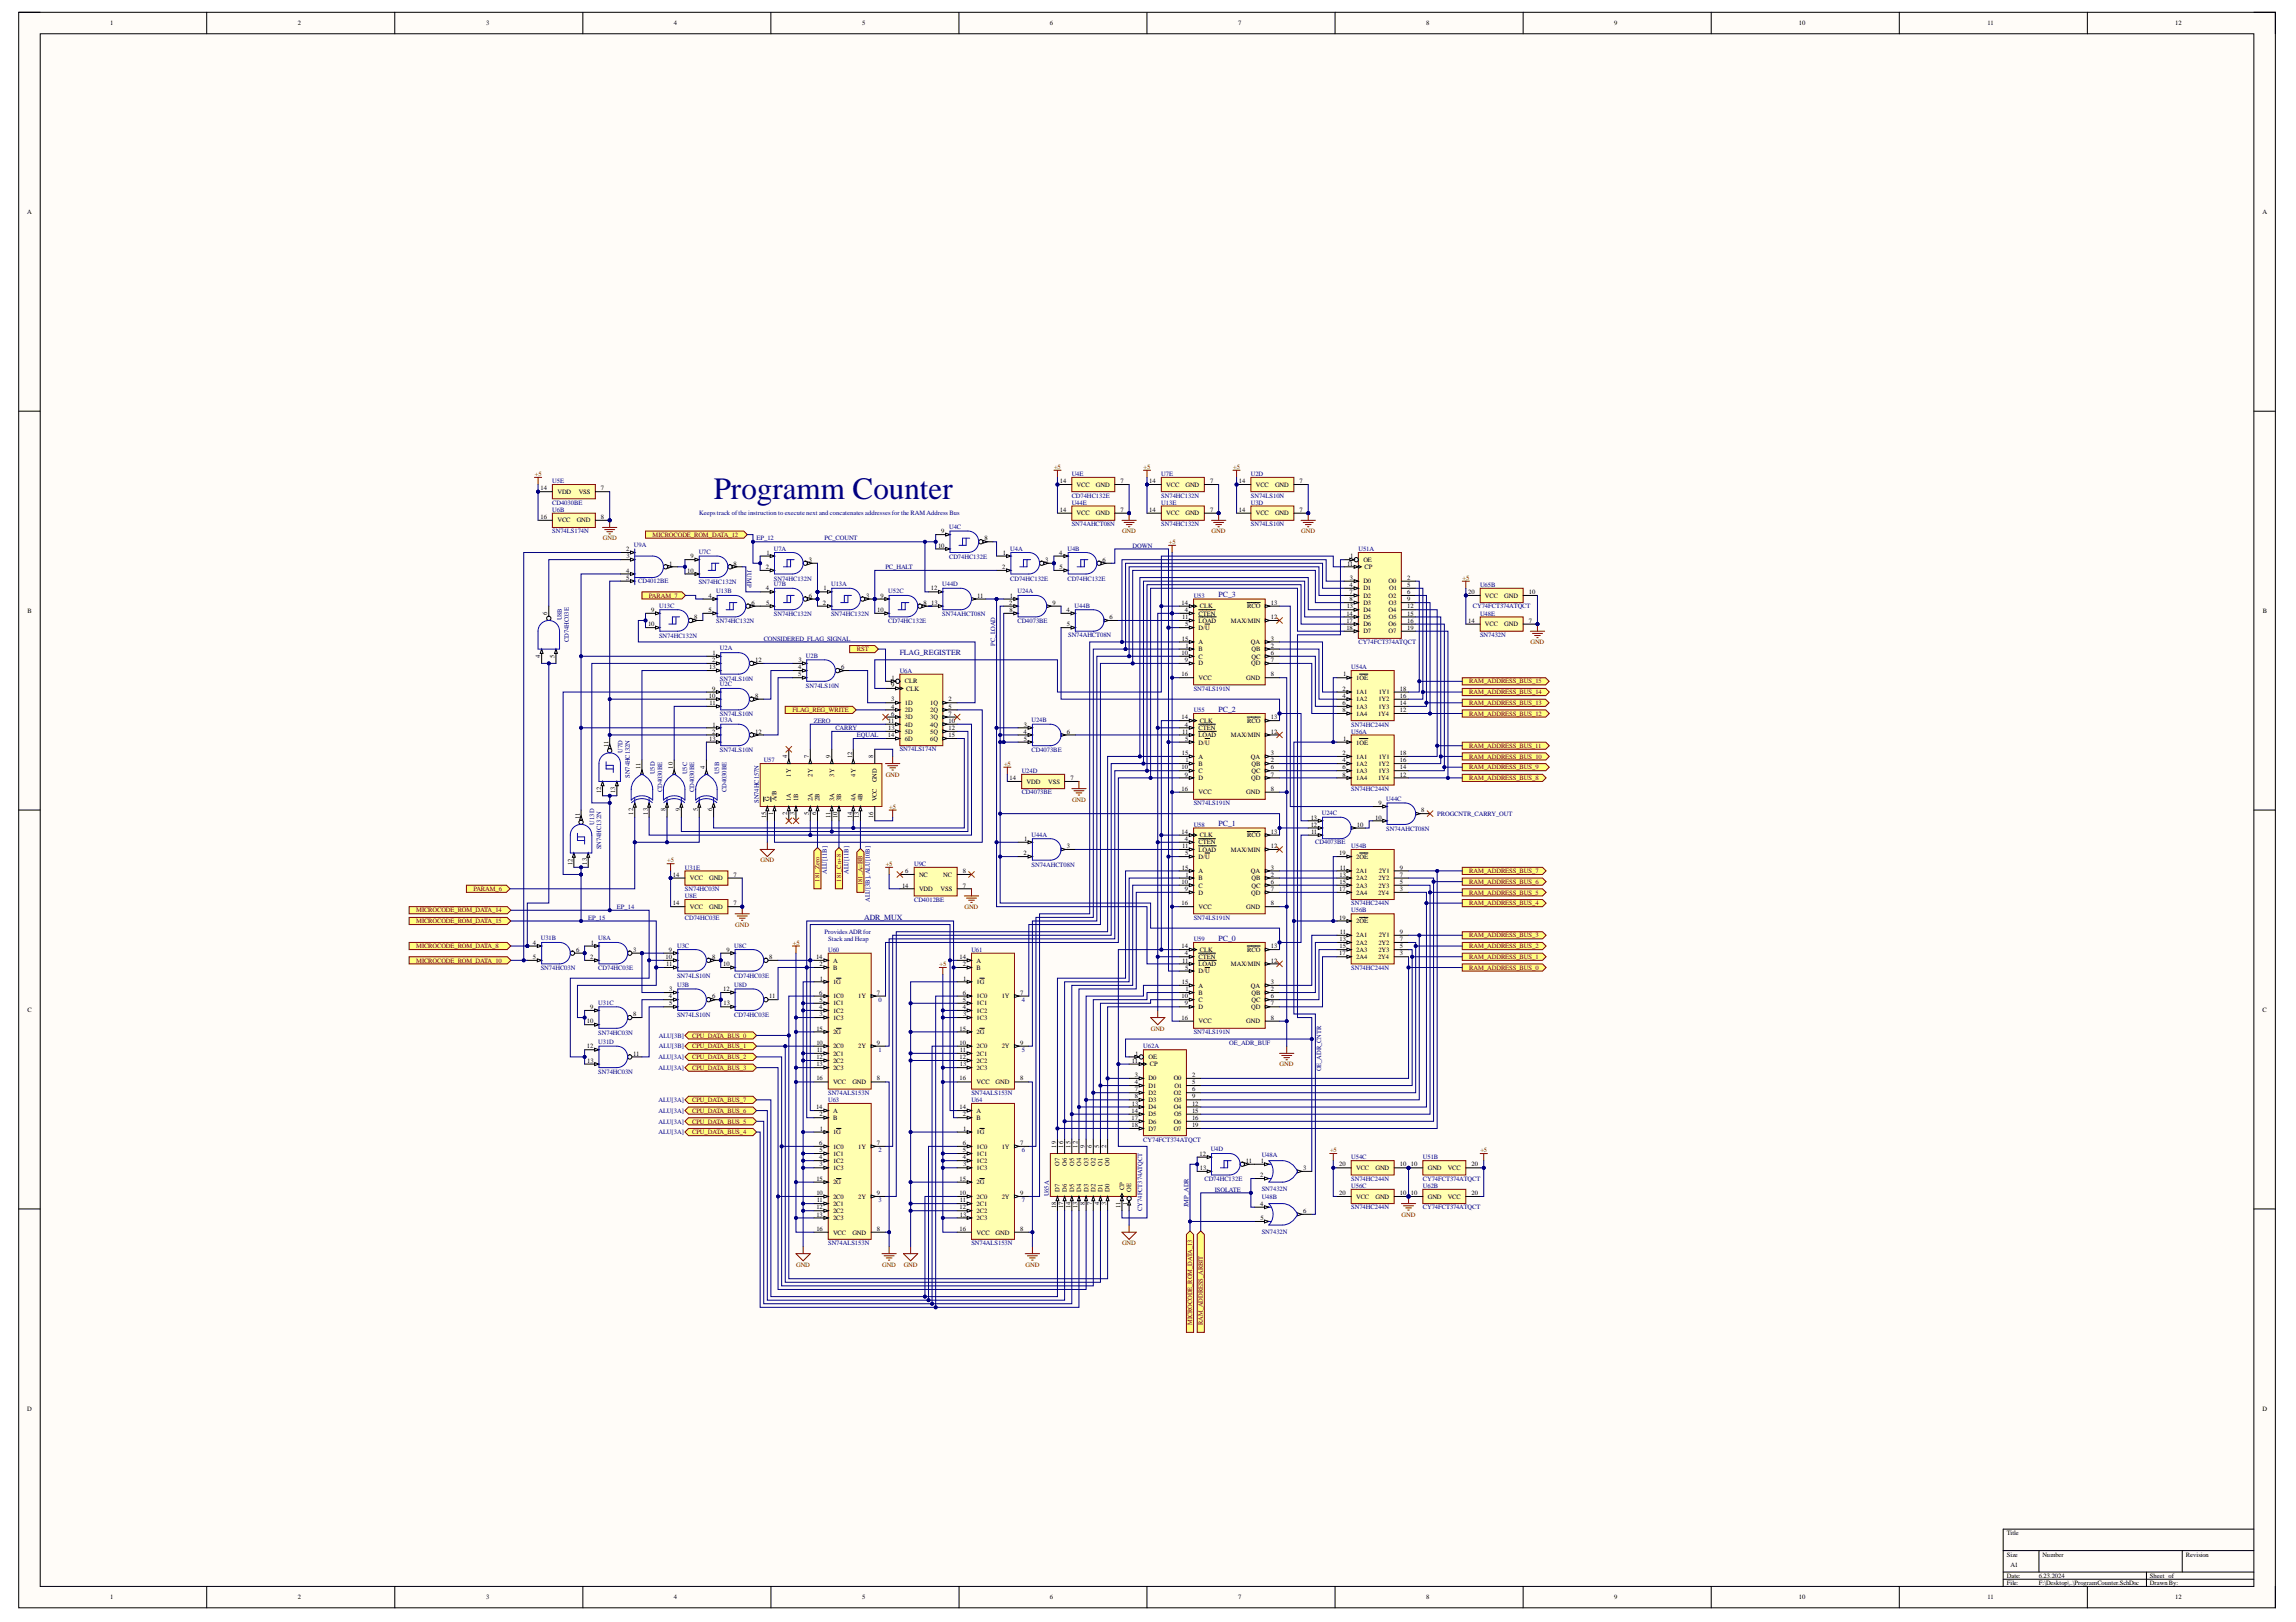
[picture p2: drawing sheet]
<svg xmlns="http://www.w3.org/2000/svg" width="297mm" height="210mm" viewBox="0 0 297 210" stroke-linecap="round" stroke-linejoin="round" font-family="sans-serif">
<defs><g id="words">
<text font-size="4" fill="#000080" x="92.3" y="64.6">Programm Counter</text>
<g font-size="1" fill="#000080">
<text x="157.6" y="77.3">PC_3</text>
<text x="116.4" y="84.7">FLAG_REGISTER</text>
<text x="157.6" y="92.1">PC_2</text>
<text x="157.6" y="107">PC_1</text>
<text x="111.8" y="119">ADR_MUX</text>
<text x="157.6" y="121.7">PC_0</text>
</g>
<g font-size=".8">
<text x="14.3" y="3.3">1</text>
<text x="38.5" y="3.3">2</text>
<text x="62.9" y="3.3">3</text>
<text x="87.2" y="3.3">4</text>
<text x="111.5" y="3.3">5</text>
<text x="135.8" y="3.3">6</text>
<text x="160.2" y="3.3">7</text>
<text x="184.5" y="3.3">8</text>
<text x="208.8" y="3.3">9</text>
<text x="232.7" y="3.3">10</text>
<text x="257.1" y="3.3">11</text>
<text x="281.4" y="3.3">12</text>
<text x="3.5" y="27.7">A</text>
<text x="292.7" y="27.7">A</text>
<text x="69.9" y="63.5">14</text>
<text x="72.1" y="63.9">VDD</text>
<text x="74.9" y="63.9">VSS</text>
<text x="77.7" y="63.5">7</text>
<text x="137.1" y="62.5">14</text>
<text x="139.3" y="63">VCC</text>
<text x="141.8" y="63">GND</text>
<text x="145" y="62.5">7</text>
<text x="148.7" y="62.5">14</text>
<text x="150.9" y="63">VCC</text>
<text x="153.4" y="63">GND</text>
<text x="156.5" y="62.5">7</text>
<text x="160.3" y="62.5">14</text>
<text x="162.5" y="63">VCC</text>
<text x="165" y="63">GND</text>
<text x="168.1" y="62.5">7</text>
<text x="69.9" y="67.1">16</text>
<text x="72.1" y="67.6">VCC</text>
<text x="74.6" y="67.6">GND</text>
<text x="77.7" y="67.1">8</text>
<text x="81" y="71.3">2</text>
<text x="99.1" y="71.8">1</text>
<text x="121.4" y="70.9">10</text>
<text x="121.8" y="69">9</text>
<text x="127.4" y="69.9">8</text>
<text x="129.7" y="71.8">1</text>
<text x="137" y="71.8">4</text>
<text x="137.1" y="66.2">14</text>
<text x="139.3" y="66.7">VCC</text>
<text x="141.8" y="66.7">GND</text>
<text x="145" y="66.2">7</text>
<text x="148.7" y="66.2">14</text>
<text x="150.9" y="66.7">VCC</text>
<text x="153.4" y="66.7">GND</text>
<text x="156.5" y="66.2">7</text>
<text x="160.3" y="66.2">14</text>
<text x="162.5" y="66.7">VCC</text>
<text x="165" y="66.7">GND</text>
<text x="168.1" y="66.2">7</text>
<text x="81" y="74.1">4</text>
<text x="81" y="75.1">5</text>
<text x="81" y="72.3">3</text>
<text x="86.6" y="73.2">1</text>
<text x="88.9" y="74.1">10</text>
<text x="89.3" y="72.3">9</text>
<text x="91.7" y="77.3">4</text>
<text x="94.9" y="73.2">8</text>
<text x="99.1" y="76.4">4</text>
<text x="99.1" y="73.7">2</text>
<text x="104.6" y="77.3">6</text>
<text x="104.6" y="72.7">3</text>
<text x="106.5" y="76.4">1</text>
<text x="112" y="77.3">3</text>
<text x="113.9" y="77.3">9</text>
<text x="120.4" y="76.4">12</text>
<text x="126.4" y="77.3">11</text>
<text x="129.6" y="73.7">2</text>
<text x="130.7" y="77.3">1</text>
<text x="135.2" y="72.7">3</text>
<text x="137.1" y="73.7">5</text>
<text x="142.6" y="72.7">6</text>
<text x="174.3" y="73.2">11</text>
<text x="174.6" y="75.9">4</text>
<text x="174.6" y="76.9">7</text>
<text x="174.6" y="77.8">8</text>
<text x="174.6" y="75.1">3</text>
<text x="174.7" y="72.3">1</text>
<text x="176.4" y="72.7">OE</text>
<text x="176.4" y="75.5">D0</text>
<text x="176.4" y="76.4">D1</text>
<text x="176.4" y="77.3">D2</text>
<text x="176.5" y="73.7">CP</text>
<text x="179.6" y="75.5">O0</text>
<text x="179.6" y="77.3">O2</text>
<text x="179.7" y="76.4">O1</text>
<text x="182" y="75.1">2</text>
<text x="182" y="75.9">5</text>
<text x="182" y="76.9">6</text>
<text x="182" y="77.8">9</text>
<text x="190" y="76.9">20</text>
<text x="192.1" y="77.3">VCC</text>
<text x="194.6" y="77.3">GND</text>
<text x="197.8" y="76.9">10</text>
<text x="3.6" y="79.3">B</text>
<text x="70.8" y="79.6" transform="rotate(-90 70.8 79.6)">6</text>
<text x="83.8" y="81.1">10</text>
<text x="84.3" y="79.2">9</text>
<text x="89.8" y="80.1">8</text>
<text x="91.7" y="79.2">5</text>
<text x="97.2" y="78.3">6</text>
<text x="99.1" y="78.3">5</text>
<text x="106.5" y="78.3">2</text>
<text x="113.5" y="79.2">10</text>
<text x="119.5" y="78.3">8</text>
<text x="120.5" y="78.3">13</text>
<text x="130.6" y="78.3">2</text>
<text x="130.6" y="79.2">8</text>
<text x="136.2" y="78.3">9</text>
<text x="138" y="79.2">4</text>
<text x="138" y="81.1">5</text>
<text x="143.6" y="80.1">6</text>
<text x="152.9" y="78.3">14</text>
<text x="152.9" y="82.9">15</text>
<text x="152.9" y="80.1">11</text>
<text x="153.3" y="79.2">4</text>
<text x="153.3" y="81.1">5</text>
<text x="153.4" y="83.8">1</text>
<text x="155.1" y="80.6">LOAD</text>
<text x="155.1" y="83.4">A</text>
<text x="155.1" y="79.7">CTEN</text>
<text x="155.1" y="81.5">D/U</text>
<text x="155.2" y="78.7">CLK</text>
<text x="159.2" y="80.6">MAX/MIN</text>
<text x="161.4" y="78.7">RCO</text>
<text x="161.8" y="83.4">QA</text>
<text x="164.4" y="80.1">12</text>
<text x="164.4" y="78.3">13</text>
<text x="164.4" y="83.8">2</text>
<text x="164.4" y="82.9">3</text>
<text x="174.2" y="79.7">14</text>
<text x="174.2" y="80.6">17</text>
<text x="174.2" y="81.5">18</text>
<text x="174.2" y="78.7">13</text>
<text x="176.4" y="78.3">D3</text>
<text x="176.4" y="79.2">D4</text>
<text x="176.4" y="80.1">D5</text>
<text x="176.4" y="81.1">D6</text>
<text x="176.4" y="82">D7</text>
<text x="179.6" y="82">O7</text>
<text x="179.6" y="79.2">O4</text>
<text x="179.6" y="81.1">O6</text>
<text x="179.7" y="80.1">O5</text>
<text x="179.7" y="78.3">O3</text>
<text x="182" y="81.5">19</text>
<text x="182" y="78.7">12</text>
<text x="182" y="79.7">15</text>
<text x="182" y="80.6">16</text>
<text x="190" y="80.6">14</text>
<text x="192.1" y="81.1">VCC</text>
<text x="194.6" y="81.1">GND</text>
<text x="197.8" y="80.6">7</text>
<text x="292.7" y="79.3">B</text>
<text x="69.9" y="85.1" transform="rotate(-90 69.9 85.1)">4</text>
<text x="71.7" y="85.1" transform="rotate(-90 71.7 85.1)">5</text>
<text x="91.7" y="86.6">13</text>
<text x="92.1" y="85.7">2</text>
<text x="92.1" y="89.4">9</text>
<text x="92.2" y="84.8">1</text>
<text x="97.7" y="85.7">12</text>
<text x="103.2" y="86.6">4</text>
<text x="103.2" y="87.5">5</text>
<text x="103.3" y="85.7">3</text>
<text x="108.8" y="86.6">6</text>
<text x="115.3" y="88.9">9</text>
<text x="115.3" y="88">1</text>
<text x="117.1" y="88.4">CLR</text>
<text x="117.2" y="89.4">CLK</text>
<text x="152.9" y="84.8">10</text>
<text x="152.9" y="87.5">16</text>
<text x="153.3" y="85.7">9</text>
<text x="155.1" y="84.3">B</text>
<text x="155.1" y="85.2">C</text>
<text x="155.1" y="88">VCC</text>
<text x="155.1" y="86.1">D</text>
<text x="161.2" y="88">GND</text>
<text x="161.9" y="86.1">QD</text>
<text x="161.9" y="84.3">QB</text>
<text x="161.9" y="85.2">QC</text>
<text x="164.4" y="84.8">6</text>
<text x="164.4" y="85.7">7</text>
<text x="164.4" y="87.5">8</text>
<text x="173.7" y="89.4">2</text>
<text x="173.8" y="87.5">1</text>
<text x="175.4" y="88">1OE</text>
<text x="175.4" y="89.8">1A1</text>
<text x="178.4" y="89.8">1Y1</text>
<text x="181.1" y="89.4">18</text>
<text x="91.7" y="90.3">10</text>
<text x="91.7" y="95.9">13</text>
<text x="91.8" y="91.2">11</text>
<text x="92.1" y="95">2</text>
<text x="92.2" y="94">1</text>
<text x="97.7" y="90.3">8</text>
<text x="97.7" y="95">12</text>
<text x="114.9" y="95.4">14</text>
<text x="114.9" y="93.6">11</text>
<text x="114.9" y="94.5">13</text>
<text x="115.3" y="90.8">3</text>
<text x="115.3" y="91.7">4</text>
<text x="115.3" y="92.6">6</text>
<text x="117.1" y="94">4D</text>
<text x="117.1" y="95">5D</text>
<text x="117.1" y="95.9">6D</text>
<text x="117.1" y="91.2">1D</text>
<text x="117.1" y="92.2">2D</text>
<text x="117.1" y="93.1">3D</text>
<text x="120.3" y="94">4Q</text>
<text x="120.3" y="95">5Q</text>
<text x="120.3" y="95.9">6Q</text>
<text x="120.3" y="91.2">1Q</text>
<text x="120.3" y="92.2">2Q</text>
<text x="120.3" y="93.1">3Q</text>
<text x="122.7" y="93.6">10</text>
<text x="122.7" y="94.5">12</text>
<text x="122.7" y="95.4">15</text>
<text x="122.7" y="90.8">2</text>
<text x="122.7" y="91.7">5</text>
<text x="122.7" y="92.6">7</text>
<text x="132.4" y="95">4</text>
<text x="132.5" y="94">3</text>
<text x="132.5" y="95.9">5</text>
<text x="138" y="95">6</text>
<text x="152.9" y="93.1">14</text>
<text x="152.9" y="95">11</text>
<text x="153.3" y="94">4</text>
<text x="153.3" y="95.9">5</text>
<text x="155.1" y="95.4">LOAD</text>
<text x="155.1" y="94.5">CTEN</text>
<text x="155.2" y="93.6">CLK</text>
<text x="159.2" y="95.4">MAX/MIN</text>
<text x="161.4" y="93.6">RCO</text>
<text x="164.4" y="95">12</text>
<text x="164.4" y="93.1">13</text>
<text x="173.7" y="90.3">4</text>
<text x="173.7" y="91.2">6</text>
<text x="173.7" y="92.2">8</text>
<text x="173.8" y="95.9">1</text>
<text x="175.4" y="90.8">1A2</text>
<text x="175.4" y="91.7">1A3</text>
<text x="175.4" y="92.6">1A4</text>
<text x="178.3" y="92.6">1Y4</text>
<text x="178.3" y="91.7">1Y3</text>
<text x="178.3" y="90.8">1Y2</text>
<text x="181.1" y="92.2">12</text>
<text x="181.1" y="91.2">14</text>
<text x="181.1" y="90.3">16</text>
<text x="78.7" y="96.7" transform="rotate(-90 78.7 96.7)">11</text>
<text x="82.9" y="99.5" transform="rotate(-90 82.9 99.5)">11</text>
<text x="87" y="99.5" transform="rotate(-90 87 99.5)">10</text>
<text x="91.2" y="99.5" transform="rotate(-90 91.2 99.5)">4</text>
<text x="101.9" y="98.1" transform="rotate(-90 101.9 98.1)">4</text>
<text x="102.3" y="100.5" transform="rotate(-90 102.3 100.5)">1Y</text>
<text x="104.6" y="98.1" transform="rotate(-90 104.6 98.1)">7</text>
<text x="105.1" y="100.5" transform="rotate(-90 105.1 100.5)">2Y</text>
<text x="107.4" y="98.1" transform="rotate(-90 107.4 98.1)">9</text>
<text x="107.9" y="100.5" transform="rotate(-90 107.9 100.5)">3Y</text>
<text x="110.2" y="98.1" transform="rotate(-90 110.2 98.1)">12</text>
<text x="110.7" y="100.5" transform="rotate(-90 110.7 100.5)">4Y</text>
<text x="113" y="98.1" transform="rotate(-90 113 98.1)">8</text>
<text x="113.4" y="101.2" transform="rotate(-90 113.4 101.2)">GND</text>
<text x="130.6" y="101">14</text>
<text x="132.8" y="101.4">VDD</text>
<text x="135.6" y="101.4">VSS</text>
<text x="138.5" y="101">7</text>
<text x="152.9" y="99.6">10</text>
<text x="152.9" y="97.7">15</text>
<text x="153.3" y="100.5">9</text>
<text x="153.4" y="98.6">1</text>
<text x="155.1" y="99.1">B</text>
<text x="155.1" y="100">C</text>
<text x="155.1" y="98.2">A</text>
<text x="155.1" y="96.3">D/U</text>
<text x="155.1" y="101">D</text>
<text x="161.8" y="98.2">QA</text>
<text x="161.9" y="101">QD</text>
<text x="161.9" y="99.1">QB</text>
<text x="161.9" y="100">QC</text>
<text x="164.4" y="98.6">2</text>
<text x="164.4" y="97.7">3</text>
<text x="164.4" y="99.6">6</text>
<text x="164.4" y="100.5">7</text>
<text x="173.7" y="97.7">2</text>
<text x="173.7" y="98.6">4</text>
<text x="173.7" y="99.6">6</text>
<text x="173.7" y="100.5">8</text>
<text x="175.4" y="96.3">1OE</text>
<text x="175.4" y="98.2">1A1</text>
<text x="175.4" y="99.1">1A2</text>
<text x="175.4" y="100">1A3</text>
<text x="175.4" y="101">1A4</text>
<text x="178.3" y="101">1Y4</text>
<text x="178.3" y="100">1Y3</text>
<text x="178.3" y="99.1">1Y2</text>
<text x="178.4" y="98.2">1Y1</text>
<text x="181.1" y="100.5">12</text>
<text x="181.1" y="99.6">14</text>
<text x="181.1" y="98.6">16</text>
<text x="181.1" y="97.7">18</text>
<text x="75" y="105.9" transform="rotate(-90 75 105.9)">11</text>
<text x="77.8" y="102.7" transform="rotate(-90 77.8 102.7)">12</text>
<text x="79.6" y="102.6" transform="rotate(-90 79.6 102.6)">13</text>
<text x="81.9" y="105.4" transform="rotate(-90 81.9 105.4)">12</text>
<text x="83.8" y="105.4" transform="rotate(-90 83.8 105.4)">13</text>
<text x="86.1" y="105" transform="rotate(-90 86.1 105)">8</text>
<text x="88" y="105" transform="rotate(-90 88 105)">9</text>
<text x="90.3" y="105" transform="rotate(-90 90.3 105)">5</text>
<text x="92.1" y="105" transform="rotate(-90 92.1 105)">6</text>
<text x="99.1" y="105.9" transform="rotate(-90 99.1 105.9)">15</text>
<text x="99.6" y="103.7" transform="rotate(-90 99.6 103.7)">G</text>
<text x="100" y="105.4" transform="rotate(-90 100 105.4)">1</text>
<text x="100.5" y="103.7" transform="rotate(-90 100.5 103.7)">A/B</text>
<text x="101.9" y="105.5" transform="rotate(-90 101.9 105.5)">2</text>
<text x="102.3" y="103.7" transform="rotate(-90 102.3 103.7)">1A</text>
<text x="102.8" y="105.5" transform="rotate(-90 102.8 105.5)">3</text>
<text x="103.2" y="103.7" transform="rotate(-90 103.2 103.7)">1B</text>
<text x="104.6" y="105.5" transform="rotate(-90 104.6 105.5)">5</text>
<text x="105.1" y="103.7" transform="rotate(-90 105.1 103.7)">2A</text>
<text x="105.6" y="105.5" transform="rotate(-90 105.6 105.5)">6</text>
<text x="106" y="103.7" transform="rotate(-90 106 103.7)">2B</text>
<text x="107.4" y="105.9" transform="rotate(-90 107.4 105.9)">11</text>
<text x="107.9" y="103.7" transform="rotate(-90 107.9 103.7)">3A</text>
<text x="108.4" y="105.9" transform="rotate(-90 108.4 105.9)">10</text>
<text x="108.8" y="103.7" transform="rotate(-90 108.8 103.7)">3B</text>
<text x="110.2" y="105.9" transform="rotate(-90 110.2 105.9)">14</text>
<text x="110.7" y="103.7" transform="rotate(-90 110.7 103.7)">4A</text>
<text x="111.1" y="105.9" transform="rotate(-90 111.1 105.9)">13</text>
<text x="111.6" y="103.7" transform="rotate(-90 111.6 103.7)">4B</text>
<text x="113" y="105.9" transform="rotate(-90 113 105.9)">16</text>
<text x="113.4" y="103.7" transform="rotate(-90 113.4 103.7)">VCC</text>
<text x="152.9" y="107.9">14</text>
<text x="152.9" y="102.3">16</text>
<text x="155.1" y="102.8">VCC</text>
<text x="161.2" y="102.8">GND</text>
<text x="164.4" y="107.9">13</text>
<text x="164.4" y="102.3">8</text>
<text x="169.6" y="107">12</text>
<text x="169.6" y="106.1">13</text>
<text x="169.6" y="107.9">11</text>
<text x="175.5" y="107">10</text>
<text x="177.9" y="106.1">10</text>
<text x="178.3" y="104.2">9</text>
<text x="183.9" y="105.1">8</text>
<text x="74.1" y="111.9" transform="rotate(-90 74.1 111.9)">12</text>
<text x="75.9" y="111.9" transform="rotate(-90 75.9 111.9)">13</text>
<text x="87" y="113.5">14</text>
<text x="89.2" y="113.9">VCC</text>
<text x="91.7" y="113.9">GND</text>
<text x="94.9" y="113.5">7</text>
<text x="117.1" y="113">6</text>
<text x="118.9" y="113.5">NC</text>
<text x="122" y="113.5">NC</text>
<text x="124.6" y="113">8</text>
<text x="132.4" y="110.7">2</text>
<text x="132.5" y="108.8">1</text>
<text x="138" y="109.7">3</text>
<text x="152.9" y="112.5">15</text>
<text x="152.9" y="109.7">11</text>
<text x="153.3" y="108.8">4</text>
<text x="153.3" y="110.7">5</text>
<text x="153.4" y="113.5">1</text>
<text x="155.1" y="113.9">B</text>
<text x="155.1" y="110.2">LOAD</text>
<text x="155.1" y="113">A</text>
<text x="155.1" y="109.3">CTEN</text>
<text x="155.1" y="111.1">D/U</text>
<text x="155.2" y="108.3">CLK</text>
<text x="159.2" y="110.2">MAX/MIN</text>
<text x="161.4" y="108.3">RCO</text>
<text x="161.8" y="113">QA</text>
<text x="161.9" y="113.9">QB</text>
<text x="164.4" y="109.7">12</text>
<text x="164.4" y="113.5">2</text>
<text x="164.4" y="112.5">3</text>
<text x="173.3" y="110.7">19</text>
<text x="173.3" y="113.5">13</text>
<text x="173.3" y="112.5">11</text>
<text x="175.4" y="113">2A1</text>
<text x="175.4" y="113.9">2A2</text>
<text x="175.4" y="111.1">2OE</text>
<text x="178.3" y="113.9">2Y2</text>
<text x="178.4" y="113">2Y1</text>
<text x="181.1" y="113.5">7</text>
<text x="181.1" y="112.5">9</text>
<text x="87" y="117.2">14</text>
<text x="89.2" y="117.6">VCC</text>
<text x="91.7" y="117.6">GND</text>
<text x="94.9" y="117.2">7</text>
<text x="116.7" y="114.9">14</text>
<text x="118.9" y="115.3">VDD</text>
<text x="121.7" y="115.3">VSS</text>
<text x="124.6" y="114.9">7</text>
<text x="152.9" y="114.4">10</text>
<text x="152.9" y="117.2">16</text>
<text x="153.3" y="115.3">9</text>
<text x="155.1" y="114.9">C</text>
<text x="155.1" y="117.6">VCC</text>
<text x="155.1" y="115.8">D</text>
<text x="161.2" y="117.6">GND</text>
<text x="161.9" y="115.8">QD</text>
<text x="161.9" y="114.9">QC</text>
<text x="164.4" y="114.4">6</text>
<text x="164.4" y="115.3">7</text>
<text x="164.4" y="117.2">8</text>
<text x="173.3" y="115.3">17</text>
<text x="173.3" y="119">19</text>
<text x="173.3" y="114.4">15</text>
<text x="175.4" y="114.9">2A3</text>
<text x="175.4" y="115.8">2A4</text>
<text x="175.4" y="119.5">2OE</text>
<text x="178.3" y="115.8">2Y4</text>
<text x="178.3" y="114.9">2Y3</text>
<text x="181.1" y="115.3">3</text>
<text x="181.1" y="114.4">5</text>
<text x="68.9" y="122.2">4</text>
<text x="68.9" y="124.1">5</text>
<text x="74.5" y="123.2">6</text>
<text x="76.3" y="124.1">2</text>
<text x="76.4" y="122.2">1</text>
<text x="81.9" y="123.2">3</text>
<text x="86.1" y="124.1">10</text>
<text x="86.2" y="125">11</text>
<text x="86.5" y="123.2">9</text>
<text x="92.1" y="124.1">8</text>
<text x="93.6" y="125">10</text>
<text x="94" y="123.2">9</text>
<text x="99.5" y="124.1">8</text>
<text x="105.6" y="124.1">14</text>
<text x="106" y="125">2</text>
<text x="107.8" y="124.6">A</text>
<text x="107.8" y="125.5">B</text>
<text x="124.1" y="124.1">14</text>
<text x="124.6" y="125">2</text>
<text x="126.3" y="124.6">A</text>
<text x="126.3" y="125.5">B</text>
<text x="152.9" y="122.7">14</text>
<text x="152.9" y="124.6">11</text>
<text x="153.3" y="123.6">4</text>
<text x="153.3" y="125.5">5</text>
<text x="155.1" y="125">LOAD</text>
<text x="155.1" y="124.1">CTEN</text>
<text x="155.1" y="126">D/U</text>
<text x="155.2" y="123.2">CLK</text>
<text x="159.2" y="125">MAX/MIN</text>
<text x="161.4" y="123.2">RCO</text>
<text x="164.4" y="124.6">12</text>
<text x="164.4" y="122.7">13</text>
<text x="173.3" y="123.6">17</text>
<text x="173.3" y="121.8">13</text>
<text x="173.3" y="122.7">15</text>
<text x="173.3" y="120.9">11</text>
<text x="175.4" y="121.3">2A1</text>
<text x="175.4" y="122.2">2A2</text>
<text x="175.4" y="123.2">2A3</text>
<text x="175.4" y="124.1">2A4</text>
<text x="178.3" y="124.1">2Y4</text>
<text x="178.3" y="123.2">2Y3</text>
<text x="178.3" y="122.2">2Y2</text>
<text x="178.4" y="121.3">2Y1</text>
<text x="181.1" y="123.6">3</text>
<text x="181.1" y="122.7">5</text>
<text x="181.1" y="121.8">7</text>
<text x="181.1" y="120.9">9</text>
<text x="3.6" y="130.9">C</text>
<text x="76.3" y="130.6">9</text>
<text x="81.9" y="131.5">8</text>
<text x="86.5" y="129.2">4</text>
<text x="86.6" y="128.2">3</text>
<text x="86.6" y="130.1">5</text>
<text x="92.1" y="129.2">6</text>
<text x="93.6" y="128.2">12</text>
<text x="93.6" y="130.1">13</text>
<text x="99.5" y="129.2">11</text>
<text x="106" y="130.6">4</text>
<text x="106" y="128.7">6</text>
<text x="106" y="131.5">3</text>
<text x="106" y="129.6">5</text>
<text x="106.1" y="126.9">1</text>
<text x="107.8" y="127.4">1G</text>
<text x="107.8" y="132">1C3</text>
<text x="107.8" y="131">1C2</text>
<text x="107.8" y="130.1">1C1</text>
<text x="107.8" y="129.2">1C0</text>
<text x="111" y="129.2">1Y</text>
<text x="113.4" y="128.7">7</text>
<text x="124.6" y="130.6">4</text>
<text x="124.6" y="129.6">5</text>
<text x="124.6" y="128.7">6</text>
<text x="124.6" y="126.9">1</text>
<text x="124.6" y="131.5">3</text>
<text x="126.3" y="127.4">1G</text>
<text x="126.3" y="132">1C3</text>
<text x="126.3" y="131">1C2</text>
<text x="126.3" y="130.1">1C1</text>
<text x="126.3" y="129.2">1C0</text>
<text x="129.6" y="129.2">1Y</text>
<text x="132" y="128.7">7</text>
<text x="152.9" y="129.2">10</text>
<text x="152.9" y="132">16</text>
<text x="152.9" y="127.4">15</text>
<text x="153.3" y="130.1">9</text>
<text x="153.4" y="128.2">1</text>
<text x="155.1" y="128.7">B</text>
<text x="155.1" y="129.6">C</text>
<text x="155.1" y="127.8">A</text>
<text x="155.1" y="130.6">D</text>
<text x="161.8" y="127.8">QA</text>
<text x="161.9" y="130.6">QD</text>
<text x="161.9" y="128.7">QB</text>
<text x="161.9" y="129.6">QC</text>
<text x="164.4" y="128.2">2</text>
<text x="164.4" y="127.4">3</text>
<text x="164.4" y="129.2">6</text>
<text x="164.4" y="130.1">7</text>
<text x="164.4" y="132">8</text>
<text x="292.7" y="130.9">C</text>
<text x="75.9" y="132.4">10</text>
<text x="75.9" y="135.7">12</text>
<text x="76" y="137.5">13</text>
<text x="81.9" y="136.6">11</text>
<text x="105.6" y="135.2">10</text>
<text x="105.6" y="137.1">12</text>
<text x="105.6" y="133.4">15</text>
<text x="105.7" y="136.2">11</text>
<text x="107.8" y="135.7">2C0</text>
<text x="107.8" y="136.6">2C1</text>
<text x="107.8" y="137.5">2C2</text>
<text x="107.8" y="133.8">2G</text>
<text x="111" y="135.7">2Y</text>
<text x="113.4" y="135.2">9</text>
<text x="124.1" y="135.2">10</text>
<text x="124.1" y="137.1">12</text>
<text x="124.1" y="133.4">15</text>
<text x="124.2" y="136.2">11</text>
<text x="126.3" y="135.7">2C0</text>
<text x="126.3" y="136.6">2C1</text>
<text x="126.3" y="137.5">2C2</text>
<text x="126.3" y="133.8">2G</text>
<text x="129.6" y="135.7">2Y</text>
<text x="132" y="135.2">9</text>
<text x="146.4" y="137.5">11</text>
<text x="146.9" y="136.6">1</text>
<text x="148.6" y="137.1">OE</text>
<text x="155.1" y="132.4">VCC</text>
<text x="161.2" y="132.4">GND</text>
<text x="105.6" y="143.5">14</text>
<text x="105.6" y="138">13</text>
<text x="105.6" y="139.8">16</text>
<text x="107.8" y="138.5">2C3</text>
<text x="107.8" y="140.3">VCC</text>
<text x="110.3" y="140.3">GND</text>
<text x="113.4" y="139.8">8</text>
<text x="124.1" y="139.8">16</text>
<text x="124.1" y="143.5">14</text>
<text x="124.2" y="138">13</text>
<text x="126.3" y="138.5">2C3</text>
<text x="126.3" y="140.3">VCC</text>
<text x="128.8" y="140.3">GND</text>
<text x="132" y="139.8">8</text>
<text x="146.4" y="143.1">13</text>
<text x="146.8" y="139.4">3</text>
<text x="146.8" y="140.3">4</text>
<text x="146.8" y="141.2">7</text>
<text x="146.8" y="142.2">8</text>
<text x="148.6" y="139.8">D0</text>
<text x="148.6" y="140.8">D1</text>
<text x="148.6" y="141.7">D2</text>
<text x="148.6" y="142.6">D3</text>
<text x="148.6" y="143.5">D4</text>
<text x="148.8" y="138">CP</text>
<text x="151.8" y="139.8">O0</text>
<text x="151.8" y="143.5">O4</text>
<text x="151.8" y="141.7">O2</text>
<text x="151.9" y="142.6">O3</text>
<text x="151.9" y="140.8">O1</text>
<text x="154.2" y="139.4">2</text>
<text x="154.2" y="143.1">12</text>
<text x="154.2" y="140.3">5</text>
<text x="154.2" y="141.2">6</text>
<text x="154.2" y="142.2">9</text>
<text x="106" y="148.2">6</text>
<text x="106" y="144.5">2</text>
<text x="106" y="149.1">5</text>
<text x="106.1" y="146.3">1</text>
<text x="107.8" y="146.8">1G</text>
<text x="107.8" y="144">A</text>
<text x="107.8" y="144.9">B</text>
<text x="107.8" y="149.5">1C1</text>
<text x="107.8" y="148.7">1C0</text>
<text x="111" y="148.7">1Y</text>
<text x="113.4" y="148.2">7</text>
<text x="124.6" y="144.5">2</text>
<text x="124.6" y="149.1">5</text>
<text x="124.6" y="148.2">6</text>
<text x="124.6" y="146.3">1</text>
<text x="126.3" y="146.8">1G</text>
<text x="126.3" y="144">A</text>
<text x="126.3" y="144.9">B</text>
<text x="126.3" y="149.5">1C1</text>
<text x="126.3" y="148.7">1C0</text>
<text x="129.6" y="148.7">1Y</text>
<text x="132" y="148.2">7</text>
<text x="136.6" y="148.5" transform="rotate(-90 136.6 148.5)">19</text>
<text x="137.6" y="148.5" transform="rotate(-90 137.6 148.5)">16</text>
<text x="138.5" y="148.5" transform="rotate(-90 138.5 148.5)">15</text>
<text x="139.4" y="148.5" transform="rotate(-90 139.4 148.5)">12</text>
<text x="140.3" y="148.5" transform="rotate(-90 140.3 148.5)">9</text>
<text x="141.3" y="148.5" transform="rotate(-90 141.3 148.5)">6</text>
<text x="142.2" y="148.5" transform="rotate(-90 142.2 148.5)">5</text>
<text x="143.1" y="148.5" transform="rotate(-90 143.1 148.5)">2</text>
<text x="146.4" y="144">14</text>
<text x="146.4" y="144.9">17</text>
<text x="146.4" y="145.9">18</text>
<text x="148.6" y="144.5">D5</text>
<text x="148.6" y="145.4">D6</text>
<text x="148.6" y="146.3">D7</text>
<text x="151.8" y="146.3">O7</text>
<text x="151.8" y="145.4">O6</text>
<text x="151.9" y="144.5">O5</text>
<text x="154.2" y="145.9">19</text>
<text x="154.2" y="144">15</text>
<text x="154.2" y="144.9">16</text>
<text x="155.2" y="149.5">12</text>
<text x="105.6" y="154.7">10</text>
<text x="105.6" y="152.8">15</text>
<text x="105.7" y="155.6">11</text>
<text x="106" y="150">4</text>
<text x="106" y="150.9">3</text>
<text x="107.8" y="155.1">2C0</text>
<text x="107.8" y="153.3">2G</text>
<text x="107.8" y="151.4">1C3</text>
<text x="107.8" y="150.5">1C2</text>
<text x="111" y="155.1">2Y</text>
<text x="113.4" y="154.7">9</text>
<text x="124.1" y="154.7">10</text>
<text x="124.1" y="152.8">15</text>
<text x="124.2" y="155.6">11</text>
<text x="124.6" y="150">4</text>
<text x="124.6" y="150.9">3</text>
<text x="126.3" y="155.1">2C0</text>
<text x="126.3" y="153.3">2G</text>
<text x="126.3" y="151.4">1C3</text>
<text x="126.3" y="150.5">1C2</text>
<text x="129.6" y="155.1">2Y</text>
<text x="132" y="154.7">9</text>
<text x="137.1" y="154.2" transform="rotate(-90 137.1 154.2)">D7</text>
<text x="137.1" y="150.9" transform="rotate(-90 137.1 150.9)">O7</text>
<text x="138" y="154.2" transform="rotate(-90 138 154.2)">D6</text>
<text x="138" y="150.9" transform="rotate(-90 138 150.9)">O6</text>
<text x="138.9" y="154.2" transform="rotate(-90 138.9 154.2)">D5</text>
<text x="138.9" y="150.9" transform="rotate(-90 138.9 150.9)">O5</text>
<text x="139.9" y="154.2" transform="rotate(-90 139.9 154.2)">D4</text>
<text x="139.9" y="150.9" transform="rotate(-90 139.9 150.9)">O4</text>
<text x="140.3" y="155.9" transform="rotate(-90 140.3 155.9)">8</text>
<text x="140.8" y="154.2" transform="rotate(-90 140.8 154.2)">D3</text>
<text x="140.8" y="150.9" transform="rotate(-90 140.8 150.9)">O3</text>
<text x="141.3" y="156" transform="rotate(-90 141.3 156)">7</text>
<text x="141.7" y="154.2" transform="rotate(-90 141.7 154.2)">D2</text>
<text x="141.7" y="150.9" transform="rotate(-90 141.7 150.9)">O2</text>
<text x="142.2" y="156" transform="rotate(-90 142.2 156)">4</text>
<text x="142.6" y="154.2" transform="rotate(-90 142.6 154.2)">D1</text>
<text x="142.6" y="150.9" transform="rotate(-90 142.6 150.9)">O1</text>
<text x="143.1" y="155.9" transform="rotate(-90 143.1 155.9)">3</text>
<text x="143.6" y="154.2" transform="rotate(-90 143.6 154.2)">D0</text>
<text x="143.6" y="150.9" transform="rotate(-90 143.6 150.9)">O0</text>
<text x="145.4" y="154" transform="rotate(-90 145.4 154)">CP</text>
<text x="145.9" y="155.9" transform="rotate(-90 145.9 155.9)">1</text>
<text x="146.3" y="154.2" transform="rotate(-90 146.3 154.2)">OE</text>
<text x="155.2" y="151.4">13</text>
<text x="161.2" y="150.5">11</text>
<text x="163" y="152.3">2</text>
<text x="163.1" y="150.5">1</text>
<text x="168.6" y="151.4">3</text>
<text x="173.3" y="154.7">20</text>
<text x="173.3" y="150.9">20</text>
<text x="175.4" y="155.1">VCC</text>
<text x="175.4" y="151.4">VCC</text>
<text x="177.9" y="155.1">GND</text>
<text x="177.9" y="151.4">GND</text>
<text x="181.1" y="154.7">10</text>
<text x="181.1" y="150.9">10</text>
<text x="182.5" y="154.7">10</text>
<text x="182.5" y="150.9">10</text>
<text x="184.7" y="155.1">GND</text>
<text x="184.7" y="151.4">GND</text>
<text x="187.3" y="155.1">VCC</text>
<text x="187.3" y="151.4">VCC</text>
<text x="190.4" y="154.7">20</text>
<text x="190.4" y="150.9">20</text>
<text x="105.6" y="156.5">12</text>
<text x="105.6" y="157.4">13</text>
<text x="105.6" y="159.3">16</text>
<text x="107.8" y="156.1">2C1</text>
<text x="107.8" y="157">2C2</text>
<text x="107.8" y="157.9">2C3</text>
<text x="107.8" y="159.8">VCC</text>
<text x="110.3" y="159.8">GND</text>
<text x="113.4" y="159.3">8</text>
<text x="124.1" y="156.5">12</text>
<text x="124.1" y="159.3">16</text>
<text x="124.2" y="157.4">13</text>
<text x="126.3" y="156.1">2C1</text>
<text x="126.3" y="157">2C2</text>
<text x="126.3" y="157.9">2C3</text>
<text x="126.3" y="159.8">VCC</text>
<text x="128.8" y="159.8">GND</text>
<text x="132" y="159.3">8</text>
<text x="136.6" y="156.3" transform="rotate(-90 136.6 156.3)">18</text>
<text x="137.6" y="156.3" transform="rotate(-90 137.6 156.3)">17</text>
<text x="138.5" y="156.4" transform="rotate(-90 138.5 156.4)">14</text>
<text x="139.4" y="156.3" transform="rotate(-90 139.4 156.3)">13</text>
<text x="145" y="156.3" transform="rotate(-90 145 156.3)">11</text>
<text x="163" y="156.1">4</text>
<text x="163.1" y="157.9">5</text>
<text x="168.6" y="157">6</text>
<text x="3.5" y="182.5">D</text>
<text x="292.7" y="182.5">D</text>
<text x="259.6" y="198.6">Title</text>
<text x="259.6" y="201.4">Size</text>
<text x="260.1" y="202.8">A1</text>
<text x="264.2" y="201.4">Number</text>
<text x="282.8" y="201.4">Revision</text>
<text x="14.3" y="207">1</text>
<text x="38.5" y="207">2</text>
<text x="62.9" y="207">3</text>
<text x="87.2" y="207">4</text>
<text x="111.5" y="207">5</text>
<text x="135.8" y="207">6</text>
<text x="160.2" y="207">7</text>
<text x="184.5" y="207">8</text>
<text x="208.8" y="207">9</text>
<text x="232.7" y="207">10</text>
<text x="257.1" y="207">11</text>
<text x="259.6" y="204.2">Date:</text>
<text x="259.6" y="205.1">File:</text>
<text x="263.8" y="204.2">6.23.2024</text>
<text x="263.8" y="205.1">F:\Desktop\..\ProgramCounter.SchDoc</text>
<text x="278.1" y="204.2">Sheet of</text>
<text x="278.1" y="205.1">Drawn By:</text>
<text x="281.4" y="207">12</text>
</g>
<g font-size=".8" fill="#800000">
<text x="69.2" y="61.6">+5</text>
<text x="136.4" y="60.7">+5</text>
<text x="148" y="60.7">+5</text>
<text x="159.5" y="60.7">+5</text>
<text x="78" y="69.9">GND</text>
<text x="84.4" y="69.5">MICROCODE_ROM_DATA_12</text>
<text x="145.2" y="69">GND</text>
<text x="151.2" y="70.4">+5</text>
<text x="156.8" y="69">GND</text>
<text x="168.3" y="69">GND</text>
<text x="84" y="77.3">PARAM_7</text>
<text x="189.2" y="75.1">+5</text>
<text x="198" y="83.4">GND</text>
<text x="110.9" y="84.3">RST</text>
<text x="190.1" y="88.4">RAM_ADDRESS_BUS_15</text>
<text x="190.1" y="89.8">RAM_ADDRESS_BUS_14</text>
<text x="102.5" y="92.2">FLAG_REG_WRITE</text>
<text x="190.1" y="91.2">RAM_ADDRESS_BUS_13</text>
<text x="190.1" y="92.6">RAM_ADDRESS_BUS_12</text>
<text x="114.6" y="100.5">GND</text>
<text x="129.9" y="99.1">+5</text>
<text x="190.1" y="96.8">RAM_ADDRESS_BUS_11</text>
<text x="190.1" y="98.2">RAM_ADDRESS_BUS_10</text>
<text x="190.1" y="99.6">RAM_ADDRESS_BUS_9</text>
<text x="190.1" y="101">RAM_ADDRESS_BUS_8</text>
<text x="115" y="104.7">+5</text>
<text x="138.7" y="103.7">GND</text>
<text x="86.3" y="111.6">+5</text>
<text x="98.4" y="111.6">GND</text>
<text x="114.6" y="112.1">+5</text>
<text x="190.1" y="113">RAM_ADDRESS_BUS_7</text>
<text x="53.8" y="118.1">MICROCODE_ROM_DATA_14</text>
<text x="53.8" y="119.5">MICROCODE_ROM_DATA_15</text>
<text x="61.2" y="115.3">PARAM_6</text>
<text x="95.1" y="119.9">GND</text>
<text x="106" y="114.1" transform="rotate(-90 106 114.1)">181_Zero</text>
<text x="108.8" y="114.1" transform="rotate(-90 108.8 114.1)">181_Cn+8</text>
<text x="111.6" y="114.6" transform="rotate(-90 111.6 114.6)">181_A=BB</text>
<text x="124.8" y="117.6">GND</text>
<text x="190.1" y="114.4">RAM_ADDRESS_BUS_6</text>
<text x="190.1" y="115.8">RAM_ADDRESS_BUS_5</text>
<text x="190.1" y="117.2">RAM_ADDRESS_BUS_4</text>
<text x="53.8" y="122.7">MICROCODE_ROM_DATA_8</text>
<text x="53.8" y="124.6">MICROCODE_ROM_DATA_10</text>
<text x="102.6" y="122.2">+5</text>
<text x="121.6" y="125">+5</text>
<text x="190.1" y="121.3">RAM_ADDRESS_BUS_3</text>
<text x="190.1" y="122.7">RAM_ADDRESS_BUS_2</text>
<text x="190.1" y="124.1">RAM_ADDRESS_BUS_1</text>
<text x="190.1" y="125.5">RAM_ADDRESS_BUS_0</text>
<text x="89.5" y="134.3">CPU_DATA_BUS_0</text>
<text x="89.5" y="135.7">CPU_DATA_BUS_1</text>
<text x="89.5" y="137.1">CPU_DATA_BUS_2</text>
<text x="148.9" y="133.4">GND</text>
<text x="89.5" y="138.5">CPU_DATA_BUS_3</text>
<text x="89.5" y="142.6">CPU_DATA_BUS_7</text>
<text x="165.6" y="138">GND</text>
<text x="89.5" y="146.8">CPU_DATA_BUS_4</text>
<text x="89.5" y="145.4">CPU_DATA_BUS_5</text>
<text x="89.5" y="144">CPU_DATA_BUS_6</text>
<text x="172.1" y="149.1">+5</text>
<text x="191.5" y="149.1">+5</text>
<text x="145.2" y="161.1">GND</text>
<text x="181.3" y="157.4">GND</text>
<text x="103" y="163.9">GND</text>
<text x="114.1" y="163.9">GND</text>
<text x="116.9" y="163.9">GND</text>
<text x="132.7" y="163.9">GND</text>
<text x="154.2" y="171.5" transform="rotate(-90 154.2 171.5)">MICROCODE_ROM_DATA_13</text>
<text x="155.6" y="171.5" transform="rotate(-90 155.6 171.5)">RAM_ADDRESS_ARBIT</text>
</g>
<g font-size=".8" fill="#000080">
<text x="71.4" y="62.5">U5E</text>
<text x="71.4" y="65.3">CD4030BE</text>
<text x="138.7" y="65.3">U44E</text>
<text x="138.7" y="61.6">U4E</text>
<text x="138.7" y="64.4">CD74HC132E</text>
<text x="150.2" y="65.3">U13E</text>
<text x="150.2" y="61.6">U7E</text>
<text x="150.2" y="64.4">SN74HC132N</text>
<text x="161.8" y="65.3">U3D</text>
<text x="161.8" y="61.6">U2D</text>
<text x="161.8" y="64.4">SN74LS10N</text>
<text x="71.4" y="66.2">U6B</text>
<text x="71.4" y="69">SN74LS174N</text>
<text x="82" y="70.8">U9A</text>
<text x="90.4" y="71.7">U7C</text>
<text x="90.5" y="66.7">Keeps track ofthe instruction to execute next and concatenates addresses for the RAM Address Bus</text>
<text x="97.9" y="69.9">EP_12</text>
<text x="100.1" y="71.2">U7A</text>
<text x="106.7" y="69.9">PC_COUNT</text>
<text x="122.8" y="68.5">U4C</text>
<text x="130.7" y="71.2">U4A</text>
<text x="138.1" y="71.2">U4B</text>
<text x="138.7" y="68.1">SN74AHCT08N</text>
<text x="146.5" y="70.9">DOWN</text>
<text x="150.2" y="68.1">SN74HC132N</text>
<text x="161.8" y="68.1">SN74LS10N</text>
<text x="175.7" y="71.3">U51A</text>
<text x="82.6" y="75.5">CD4012BE</text>
<text x="90.4" y="75.6">SN74HC132N</text>
<text x="92.7" y="76.8">U13B</text>
<text x="96.6" y="73.8" transform="rotate(90 96.6 73.8)">JUMP</text>
<text x="100.1" y="75.9">U7B</text>
<text x="100.1" y="75.1">SN74HC132N</text>
<text x="107.5" y="75.9">U13A</text>
<text x="114.5" y="73.7">PC_HALT</text>
<text x="114.9" y="76.8">U52C</text>
<text x="121.9" y="75.9">U44D</text>
<text x="122.8" y="72.3">CD74HC132E</text>
<text x="130.7" y="75.1">CD74HC132E</text>
<text x="131.6" y="76.8">U24A</text>
<text x="138.1" y="75.1">CD74HC132E</text>
<text x="154.4" y="77.3">U53</text>
<text x="191.5" y="75.9">U65B</text>
<text x="72.7" y="80.3" transform="rotate(-90 72.7 80.3)">U8B</text>
<text x="73.6" y="83.1" transform="rotate(-90 73.6 83.1)">CD74HC03E</text>
<text x="85.3" y="78.6">U13C</text>
<text x="85.3" y="82.5">SN74HC132N</text>
<text x="92.7" y="80.7">SN74HC132N</text>
<text x="98.8" y="82.9">CONSIDERED_FLAG_SIGNAL</text>
<text x="100.1" y="79.7">SN74HC132N</text>
<text x="107.5" y="79.7">SN74HC132N</text>
<text x="114.9" y="80.7">CD74HC132E</text>
<text x="121.9" y="79.7">SN74AHCT08N</text>
<text x="128.8" y="83.5" transform="rotate(-90 128.8 83.5)">PC_LOAD</text>
<text x="131.6" y="80.7">CD4073BE</text>
<text x="138.2" y="82.4">SN74AHCT08N</text>
<text x="139" y="78.6">U44B</text>
<text x="175.7" y="83.4">CY74FCT374ATQCT</text>
<text x="190.5" y="78.7">CY74FCT374ATQCT</text>
<text x="191.5" y="79.7">U48E</text>
<text x="191.5" y="82.4">SN7432N</text>
<text x="93.1" y="84.2">U2A</text>
<text x="93.1" y="88.1">SN74LS10N</text>
<text x="93.1" y="88.8">U2C</text>
<text x="104.3" y="85.1">U2B</text>
<text x="104.3" y="89">SN74LS10N</text>
<text x="116.4" y="87.1">U6A</text>
<text x="154.4" y="89.4">SN74LS191N</text>
<text x="174.8" y="86.6">U54A</text>
<text x="93.1" y="92.7">SN74LS10N</text>
<text x="93.1" y="93.5">U3A</text>
<text x="105.3" y="93.6">ZERO</text>
<text x="108.1" y="94.5">CARRY</text>
<text x="110.9" y="95.4">EQUAL</text>
<text x="133.4" y="93.5">U24B</text>
<text x="154.4" y="92.2">U55</text>
<text x="174.8" y="95">U56A</text>
<text x="174.8" y="94">SN74HC244N</text>
<text x="80.5" y="97.4" transform="rotate(-90 80.5 97.4)">U7D</text>
<text x="81.5" y="100.7" transform="rotate(-90 81.5 100.7)">SN74HC132N</text>
<text x="84.7" y="100.2" transform="rotate(-90 84.7 100.2)">U5D</text>
<text x="88.9" y="100.2" transform="rotate(-90 88.9 100.2)">U5C</text>
<text x="93.1" y="100.2" transform="rotate(-90 93.1 100.2)">U5B</text>
<text x="93.1" y="97.4">SN74LS10N</text>
<text x="98.8" y="98.6">U57</text>
<text x="116.4" y="97.2">SN74LS174N</text>
<text x="132.2" y="100">U24D</text>
<text x="133.4" y="97.4">CD4073BE</text>
<text x="76.9" y="106.7" transform="rotate(-90 76.9 106.7)">U13D</text>
<text x="85.7" y="102.5" transform="rotate(-90 85.7 102.5)">CD4030BE</text>
<text x="89.8" y="102.5" transform="rotate(-90 89.8 102.5)">CD4030BE</text>
<text x="94" y="102.5" transform="rotate(-90 94 102.5)">CD4030BE</text>
<text x="98.2" y="103.9" transform="rotate(-90 98.2 103.9)">SN74HC157N</text>
<text x="132.2" y="102.8">CD4073BE</text>
<text x="154.4" y="107">U58</text>
<text x="154.4" y="104.2">SN74LS191N</text>
<text x="171" y="105.5">U24C</text>
<text x="174.8" y="102.3">SN74HC244N</text>
<text x="179.3" y="103.7">U44C</text>
<text x="179.3" y="107.5">SN74AHCT08N</text>
<text x="185.9" y="105.6">PROGCNTR_CARRY_OUT</text>
<text x="77.8" y="109.9" transform="rotate(-90 77.8 109.9)">SN74HC132N</text>
<text x="88.6" y="112.5">U31E</text>
<text x="107" y="113.1" transform="rotate(-90 107 113.1)">ALU[11B]</text>
<text x="109.8" y="113.1" transform="rotate(-90 109.8 113.1)">ALU[11B]</text>
<text x="118.3" y="112.1">U9C</text>
<text x="133.4" y="108.3">U44A</text>
<text x="133.4" y="112.2">SN74AHCT08N</text>
<text x="170.2" y="109.3">CD4073BE</text>
<text x="174.8" y="109.7">U54B</text>
<text x="76.1" y="119">EP_15</text>
<text x="79.8" y="117.6">EP_14</text>
<text x="88.6" y="116.2">U8E</text>
<text x="88.6" y="119">CD74HC03E</text>
<text x="88.6" y="115.3">SN74HC03N</text>
<text x="112.5" y="116.7" transform="rotate(-90 112.5 116.7)">ALU[3B], ALU[10B]</text>
<text x="118.3" y="116.7">CD4012BE</text>
<text x="154.4" y="119">SN74LS191N</text>
<text x="174.8" y="117.2">SN74HC244N</text>
<text x="174.8" y="118.1">U56B</text>
<text x="70" y="121.7">U31B</text>
<text x="70" y="125.6">SN74HC03N</text>
<text x="77.4" y="121.7">U8A</text>
<text x="77.4" y="125.6">CD74HC03E</text>
<text x="87.6" y="122.6">U3C</text>
<text x="95" y="122.6">U8C</text>
<text x="106.7" y="120.9">ProvidesADRfor</text>
<text x="107.1" y="123.2">U60</text>
<text x="107.1" y="121.8">Stack and Heap</text>
<text x="125.7" y="123.2">U61</text>
<text x="154.4" y="121.8">U59</text>
<text x="174.8" y="125.5">SN74HC244N</text>
<text x="77.4" y="130">U31C</text>
<text x="87.6" y="127.7">U3B</text>
<text x="87.6" y="131.6">SN74LS10N</text>
<text x="87.6" y="126.5">SN74LS10N</text>
<text x="95" y="126.5">CD74HC03E</text>
<text x="95" y="127.7">U8D</text>
<text x="95" y="131.6">CD74HC03E</text>
<text x="113.7" y="129.6">0</text>
<text x="132.2" y="129.6">4</text>
<text x="77.4" y="133.9">SN74HC03N</text>
<text x="77.4" y="135.1">U31D</text>
<text x="85.2" y="137.1">ALU[3A]</text>
<text x="85.2" y="134.3">ALU[3B]</text>
<text x="85.2" y="135.7">ALU[3B]</text>
<text x="113.7" y="136.2">1</text>
<text x="132.2" y="136.2">5</text>
<text x="147.9" y="135.7">U62A</text>
<text x="154.4" y="133.8">SN74LS191N</text>
<text x="159" y="135.2">OE_ADR_BUF</text>
<text x="77.4" y="139">SN74HC03N</text>
<text x="85.2" y="138.5">ALU[3A]</text>
<text x="85.2" y="142.6">ALU[3A]</text>
<text x="107.1" y="141.7">SN74ALS153N</text>
<text x="107.1" y="142.6">U63</text>
<text x="125.7" y="141.7">SN74ALS153N</text>
<text x="125.7" y="142.6">U64</text>
<text x="170.9" y="138.6" transform="rotate(-90 170.9 138.6)">OE_ADR_CNTR</text>
<text x="85.2" y="146.8">ALU[3A]</text>
<text x="85.2" y="145.4">ALU[3A]</text>
<text x="85.2" y="144">ALU[3A]</text>
<text x="113.7" y="149.1">2</text>
<text x="132.2" y="149.1">6</text>
<text x="147.9" y="147.7">CY74FCT374ATQCT</text>
<text x="156.6" y="149">U4D</text>
<text x="163.2" y="149.7">U48A</text>
<text x="113.7" y="155.6">3</text>
<text x="132.2" y="155.6">7</text>
<text x="135.7" y="154.8" transform="rotate(-90 135.7 154.8)">U65A</text>
<text x="155.8" y="152.8">CD74HC132E</text>
<text x="157.2" y="154.2">ISOLATE</text>
<text x="163.2" y="154.1">SN7432N</text>
<text x="163.2" y="155.2">U48B</text>
<text x="174.8" y="153.7">U56C</text>
<text x="174.8" y="150">U54C</text>
<text x="174.8" y="152.8">SN74HC244N</text>
<text x="184.1" y="153.7">U62B</text>
<text x="184.1" y="150">U51B</text>
<text x="184.1" y="152.8">CY74FCT374ATQCT</text>
<text x="107.1" y="161.1">SN74ALS153N</text>
<text x="125.7" y="161.1">SN74ALS153N</text>
<text x="147.7" y="156.7" transform="rotate(-90 147.7 156.7)">CY74FCT374ATQCT</text>
<text x="153.8" y="156.2" transform="rotate(-90 153.8 156.2)">JMP_ADR</text>
<text x="163.2" y="159.6">SN7432N</text>
<text x="174.8" y="156.5">SN74HC244N</text>
<text x="184.1" y="156.5">CY74FCT374ATQCT</text>
</g>
</g></defs>
<path d="M2.4 1.6h292v206.5h-292z" fill-rule="evenodd" fill="#fffcf8"/>
<path d="M2.4 1.6h292v206.5h-292z" fill="none" stroke="#000" stroke-width=".13"/>
<path d="M5.2 4.4h286.4v200.9h-286.4z" fill-rule="evenodd" fill="#fffcf8"/>
<g fill="none" stroke="#000" stroke-width=".13">
<path d="M2.4 1.6h2.8M5.2 4.4h286.4v200.9h-286.4zM26.7 1.6v2.8M51.1 1.6v2.8M75.4 1.6v2.8M99.7 1.6v2.8M124.1 1.6v2.8M148.4 1.6v2.8M172.7 1.6v2.8M197.1 1.6v2.8M221.4 1.6v2.8M245.7 1.6v2.8"/>
<path d="M270 1.6v2.8M291.6 1.6h2.8v2.8M2.4 53.2h2.8M291.6 53.2h2.8M2.4 104.8h2.8M131.7 109h1.9M291.6 104.8h2.8M2.4 156.4h2.8M291.6 156.5h2.8M291.6 197.9h-32.4v7.4M26.7 205.3v2.8M51.1 205.3v2.8"/>
<path d="M75.4 205.3v2.8M99.7 205.3v2.8M124.1 205.3v2.8M148.4 205.3v2.8M172.7 205.3v2.8M197.1 205.3v2.8M221.4 205.3v2.8M245.7 205.3v2.8M259.2 200.7h32.4M259.2 203.4h32.4M259.2 204.4h32.4M263.8 200.7v2.7"/>
<path d="M270 205.3v2.8M277.7 203.4v1.9M282.3 200.7v2.7M294.4 205.3v2.8"/>
</g>
<path d="M151.2 70.6h.9M151.6 70.6v.9M165.5 136.3h1.9M165.8 136.6h1.3M166.1 136.9h.7M166.4 137.1h.2M166.5 135.4v.9" fill="none" stroke="#800000" stroke-width=".13"/>
<path d="M133 108.8l.6 .2-.6 .2z" fill="#f8fcff"/>
<path d="M131.7 110.9h1.9M133 108.8l.6 .2-.6 .2z" fill="none" stroke="#000" stroke-width=".13"/>
<path d="M133 110.7l.6 .2-.6 .1z" fill="#f8fcff"/>
<path d="M133 110.7l.6 .2-.6 .1zM137.3 109.9h1.8" fill="none" stroke="#000" stroke-width=".13"/>
<path d="M137.3 109.7l.5 .2-.5 .2z" fill="#f8fcff"/>
<path d="M137.3 79.4h1.8M137.3 109.7l.5 .2-.5 .2z" fill="none" stroke="#000" stroke-width=".13"/>
<path d="M133.6 108.5h2.3a1.39 1.39 0 0 1 1.4 1.4 1.39 1.39 0 0 1-1.4 1.4h-2.3z" fill="none" stroke="#00f" stroke-width=".13"/>
<path d="M138.6 79.2l.5 .2-.5 .2z" fill="#f8fcff"/>
<path d="M138.6 79.2l.5 .2-.5 .2zM137.3 81.2h1.8" fill="none" stroke="#000" stroke-width=".13"/>
<path d="M138.6 81l.5 .2-.5 .2z" fill="#f8fcff"/>
<path d="M138.6 81l.5 .2-.5 .2zM142.8 80.3h1.9" fill="none" stroke="#000" stroke-width=".13"/>
<path d="M142.8 80.1l.6 .2-.6 .2z" fill="#f8fcff"/>
<path d="M142.8 80.1l.6 .2-.6 .2zM177.6 106.2h1.8" fill="none" stroke="#000" stroke-width=".13"/>
<path d="M139.1 78.9h2.3a1.39 1.39 0 0 1 1.4 1.4 1.39 1.39 0 0 1-1.4 1.4h-2.3z" fill="none" stroke="#00f" stroke-width=".13"/>
<path d="M178.9 106l.5 .2-.5 .2z" fill="#f8fcff"/>
<path d="M178.9 106l.5 .2-.5 .2zM183.1 105.3h1.9" fill="none" stroke="#000" stroke-width=".13"/>
<path d="M183.1 105.1l.6 .2-.6 .2z" fill="#f8fcff"/>
<path d="M177.6 104.4h1.8M183.1 105.1l.6 .2-.6 .2z" fill="none" stroke="#000" stroke-width=".13"/>
<path d="M178.9 104.2l.5 .2-.5 .2z" fill="#f8fcff"/>
<path d="M125.7 77.5h1.8M178.9 104.2l.5 .2-.5 .2z" fill="none" stroke="#000" stroke-width=".13"/>
<path d="M179.4 103.9h2.4a1.39 1.39 0 0 1 1.3 1.4 1.39 1.39 0 0 1-1.3 1.4h-2.4z" fill="none" stroke="#00f" stroke-width=".13"/>
<path d="M125.7 77.3l.5 .2-.5 .2z" fill="#f8fcff"/>
<path d="M120.1 76.6h1.9M125.7 77.3l.5 .2-.5 .2z" fill="none" stroke="#000" stroke-width=".13"/>
<path d="M121.4 76.4l.6 .2-.6 .2z" fill="#f8fcff"/>
<path d="M120.1 78.4h1.9M121.4 76.4l.6 .2-.6 .2z" fill="none" stroke="#000" stroke-width=".13"/>
<path d="M121.4 78.3l.6 .1-.6 .2z" fill="#f8fcff"/>
<path d="M121.4 78.3l.6 .1-.6 .2z" fill="none" stroke="#000" stroke-width=".13"/>
<path d="M122 76.1h2.3a1.39 1.39 0 0 1 1.4 1.4 1.39 1.39 0 0 1-1.4 1.4h-2.3z" fill="none" stroke="#00f" stroke-width=".13"/>
<circle cx="146.1" cy="66.4" r=".19" fill="#000080"/>
<circle cx="146.1" cy="66.4" r=".19" fill="none" stroke="#000080" stroke-width=".13"/>
<path d="M138.7 65.5h5.5v1.8h-5.5z" fill-rule="evenodd" fill="#ffffb0"/>
<path d="M138.7 65.5h5.5v1.8h-5.5z" fill="none" stroke="#800000" stroke-width=".13"/>
<path d="M136.8 66.4h1.9M144.2 66.4h1.9" fill="none" stroke="#000" stroke-width=".13"/>
<circle cx="146.1" cy="66.4" r=".19" fill="#000080"/>
<circle cx="146.1" cy="66.4" r=".19" fill="none" stroke="#000080" stroke-width=".13"/>
<path d="M129.9 77.5h1.8" fill="none" stroke="#000" stroke-width=".13"/>
<path d="M131.2 77.3l.5 .2-.5 .2z" fill="#f8fcff"/>
<path d="M129.9 78.4h1.8M131.2 77.3l.5 .2-.5 .2z" fill="none" stroke="#000" stroke-width=".13"/>
<path d="M131.2 78.3l.5 .1-.5 .2z" fill="#f8fcff"/>
<path d="M129.9 79.4h1.8M131.2 78.3l.5 .1-.5 .2z" fill="none" stroke="#000" stroke-width=".13"/>
<path d="M131.2 79.2l.5 .2-.5 .2z" fill="#f8fcff"/>
<path d="M131.2 79.2l.5 .2-.5 .2zM135.4 78.4h1.9" fill="none" stroke="#000" stroke-width=".13"/>
<path d="M135.4 78.3l.6 .1-.6 .2z" fill="#f8fcff"/>
<path d="M135.4 78.3l.6 .1-.6 .2zM131.7 94.2h1.9" fill="none" stroke="#000" stroke-width=".13"/>
<path d="M131.7 77.1h2.3a1.39 1.39 0 0 1 1.4 1.3 1.39 1.39 0 0 1-1.4 1.4h-2.3z" fill="none" stroke="#00f" stroke-width=".13"/>
<path d="M133 94l.6 .2-.6 .2z" fill="#f8fcff"/>
<path d="M131.7 95.1h1.9M133 94l.6 .2-.6 .2z" fill="none" stroke="#000" stroke-width=".13"/>
<path d="M133 94.9l.6 .2-.6 .2z" fill="#f8fcff"/>
<path d="M131.7 96h1.9M133 94.9l.6 .2-.6 .2z" fill="none" stroke="#000" stroke-width=".13"/>
<path d="M133 95.9l.6 .1-.6 .2z" fill="#f8fcff"/>
<path d="M133 95.9l.6 .1-.6 .2zM137.3 95.1h1.8" fill="none" stroke="#000" stroke-width=".13"/>
<path d="M137.3 94.9l.5 .2-.5 .2z" fill="#f8fcff"/>
<path d="M137.3 94.9l.5 .2-.5 .2zM174.8 107.2h1.9" fill="none" stroke="#000" stroke-width=".13"/>
<path d="M133.6 93.7h2.3a1.39 1.39 0 0 1 1.4 1.4 1.39 1.39 0 0 1-1.4 1.4h-2.3z" fill="none" stroke="#00f" stroke-width=".13"/>
<path d="M174.8 107l.6 .2-.6 .1z" fill="#f8fcff"/>
<path d="M169.2 108.1h1.9M174.8 107l.6 .2-.6 .1z" fill="none" stroke="#000" stroke-width=".13"/>
<path d="M170.5 107.9l.6 .2-.6 .2z" fill="#f8fcff"/>
<path d="M169.2 107.1h1.9M170.5 107.9l.6 .2-.6 .2z" fill="none" stroke="#000" stroke-width=".13"/>
<path d="M170.5 107l.6 .1-.6 .2z" fill="#f8fcff"/>
<path d="M169.2 106.2h1.9M170.5 107l.6 .1-.6 .2z" fill="none" stroke="#000" stroke-width=".13"/>
<path d="M170.5 106l.6 .2-.6 .2z" fill="#f8fcff"/>
<path d="M170.5 106l.6 .2-.6 .2z" fill="none" stroke="#000" stroke-width=".13"/>
<path d="M171.1 105.8h2.3a1.39 1.39 0 0 1 1.4 1.3 1.39 1.39 0 0 1-1.4 1.4h-2.3z" fill="none" stroke="#00f" stroke-width=".13"/>
<path d="M132.2 100.2h5.5v1.9h-5.5z" fill-rule="evenodd" fill="#ffffb0"/>
<path d="M132.2 100.2h5.5v1.9h-5.5z" fill="none" stroke="#800000" stroke-width=".13"/>
<path d="M130.3 101.1h1.9M137.7 101.1h1.9" fill="none" stroke="#000" stroke-width=".13"/>
<path d="M154.4 122h9.3v11.1h-9.3z" fill-rule="evenodd" fill="#ffffb0"/>
<path d="M154.4 122h9.3v11.1h-9.3z" fill="none" stroke="#800000" stroke-width=".13"/>
<path d="M152.6 128.4h1.8" fill="none" stroke="#000" stroke-width=".13"/>
<path d="M153.9 128.3l.5 .1-.5 .2z" fill="#f8fcff"/>
<path d="M152.6 129.4h1.8M153.9 128.3l.5 .1-.5 .2z" fill="none" stroke="#000" stroke-width=".13"/>
<path d="M153.9 129.2l.5 .2-.5 .2z" fill="#f8fcff"/>
<path d="M152.6 124.7h1.8M153.9 129.2l.5 .2-.5 .2z" fill="none" stroke="#000" stroke-width=".13"/>
<path d="M153.9 124.6l.5 .1-.5 .2z" fill="#f8fcff"/>
<path d="M153.9 124.6l.5 .1-.5 .2zM155.1 124.3h2.3M163.7 124.7h1.8" fill="none" stroke="#000" stroke-width=".13"/>
<path d="M163.7 124.6l.5 .1-.5 .2z" fill="#f8fcff"/>
<path d="M163.7 124.6l.5 .1-.5 .2zM163.7 122.9h1.8" fill="none" stroke="#000" stroke-width=".13"/>
<path d="M163.7 122.7l.5 .2-.5 .2z" fill="#f8fcff"/>
<path d="M152.6 122.9h1.8M161.3 122.4h1.7M163.7 122.7l.5 .2-.5 .2z" fill="none" stroke="#000" stroke-width=".13"/>
<path d="M153.9 122.7l.5 .2-.5 .2z" fill="#f8fcff"/>
<path d="M152.6 127.5h1.8M153.9 122.7l.5 .2-.5 .2zM154.4 122.7l.4 .2-.4 .2" fill="none" stroke="#000" stroke-width=".13"/>
<path d="M153.9 127.3l.5 .2-.5 .2z" fill="#f8fcff"/>
<path d="M152.6 132.1h1.8M153.9 127.3l.5 .2-.5 .2zM163.7 128.4h1.8" fill="none" stroke="#000" stroke-width=".13"/>
<path d="M163.7 128.3l.5 .1-.5 .2z" fill="#f8fcff"/>
<path d="M163.7 128.3l.5 .1-.5 .2zM163.7 127.5h1.8" fill="none" stroke="#000" stroke-width=".13"/>
<path d="M163.7 127.3l.5 .2-.5 .2z" fill="#f8fcff"/>
<path d="M152.6 123.8h1.8M163.7 127.3l.5 .2-.5 .2z" fill="none" stroke="#000" stroke-width=".13"/>
<path d="M153.9 123.6l.5 .2-.5 .2z" fill="#f8fcff"/>
<path d="M152.6 125.7h1.8M153.9 123.6l.5 .2-.5 .2zM155.1 123.3h2.1" fill="none" stroke="#000" stroke-width=".13"/>
<path d="M153.9 125.5l.5 .2-.5 .2z" fill="#f8fcff"/>
<path d="M153.9 125.5l.5 .2-.5 .2zM155.9 125.2h.6M163.7 129.4h1.8" fill="none" stroke="#000" stroke-width=".13"/>
<path d="M163.7 129.2l.5 .2-.5 .2z" fill="#f8fcff"/>
<path d="M163.7 129.2l.5 .2-.5 .2zM163.7 130.3h1.8" fill="none" stroke="#000" stroke-width=".13"/>
<path d="M163.7 130.1l.5 .2-.5 .2z" fill="#f8fcff"/>
<path d="M152.6 130.3h1.8M163.7 130.1l.5 .2-.5 .2zM163.7 132.1h1.8" fill="none" stroke="#000" stroke-width=".13"/>
<path d="M153.9 130.1l.5 .2-.5 .2z" fill="#f8fcff"/>
<path d="M153.9 130.1l.5 .2-.5 .2z" fill="none" stroke="#000" stroke-width=".13"/>
<path d="M154.4 107.1h9.3v11.2h-9.3z" fill-rule="evenodd" fill="#ffffb0"/>
<path d="M154.4 107.1h9.3v11.2h-9.3z" fill="none" stroke="#800000" stroke-width=".13"/>
<path d="M152.6 113.6h1.8" fill="none" stroke="#000" stroke-width=".13"/>
<path d="M153.9 113.4l.5 .2-.5 .2z" fill="#f8fcff"/>
<path d="M152.6 114.6h1.8M153.9 113.4l.5 .2-.5 .2z" fill="none" stroke="#000" stroke-width=".13"/>
<path d="M153.9 114.4l.5 .2-.5 .1z" fill="#f8fcff"/>
<path d="M152.6 109.9h1.8M153.9 114.4l.5 .2-.5 .1z" fill="none" stroke="#000" stroke-width=".13"/>
<path d="M153.9 109.7l.5 .2-.5 .2z" fill="#f8fcff"/>
<path d="M153.9 109.7l.5 .2-.5 .2zM155.1 109.5h2.3M163.7 109.9h1.8" fill="none" stroke="#000" stroke-width=".13"/>
<path d="M163.7 109.7l.5 .2-.5 .2z" fill="#f8fcff"/>
<path d="M163.7 109.7l.5 .2-.5 .2zM163.7 108.1h1.8" fill="none" stroke="#000" stroke-width=".13"/>
<path d="M163.7 107.9l.5 .2-.5 .2z" fill="#f8fcff"/>
<path d="M152.6 108.1h1.8M161.3 107.6h1.7M163.7 107.9l.5 .2-.5 .2z" fill="none" stroke="#000" stroke-width=".13"/>
<path d="M153.9 107.9l.5 .2-.5 .2z" fill="#f8fcff"/>
<path d="M152.6 112.7h1.8M153.9 107.9l.5 .2-.5 .2zM154.4 107.9l.4 .2-.4 .2" fill="none" stroke="#000" stroke-width=".13"/>
<path d="M153.9 112.5l.5 .2-.5 .2z" fill="#f8fcff"/>
<path d="M152.6 117.3h1.8M153.9 112.5l.5 .2-.5 .2zM163.7 113.6h1.8" fill="none" stroke="#000" stroke-width=".13"/>
<path d="M163.7 113.4l.5 .2-.5 .2z" fill="#f8fcff"/>
<path d="M163.7 113.4l.5 .2-.5 .2zM163.7 112.7h1.8" fill="none" stroke="#000" stroke-width=".13"/>
<path d="M163.7 112.5l.5 .2-.5 .2z" fill="#f8fcff"/>
<path d="M152.6 109h1.8M163.7 112.5l.5 .2-.5 .2z" fill="none" stroke="#000" stroke-width=".13"/>
<path d="M153.9 108.8l.5 .2-.5 .2z" fill="#f8fcff"/>
<path d="M152.6 110.9h1.8M153.9 108.8l.5 .2-.5 .2zM155.1 108.5h2.1" fill="none" stroke="#000" stroke-width=".13"/>
<path d="M153.9 110.7l.5 .2-.5 .1z" fill="#f8fcff"/>
<path d="M153.9 110.7l.5 .2-.5 .1zM155.9 110.4h.6M163.7 114.6h1.8" fill="none" stroke="#000" stroke-width=".13"/>
<path d="M163.7 114.4l.5 .2-.5 .1z" fill="#f8fcff"/>
<path d="M163.7 114.4l.5 .2-.5 .1zM163.7 115.5h1.8" fill="none" stroke="#000" stroke-width=".13"/>
<path d="M163.7 115.3l.5 .2-.5 .2z" fill="#f8fcff"/>
<path d="M152.6 115.5h1.8M163.7 115.3l.5 .2-.5 .2zM163.7 117.3h1.8" fill="none" stroke="#000" stroke-width=".13"/>
<path d="M153.9 115.3l.5 .2-.5 .2z" fill="#f8fcff"/>
<path d="M153.9 115.3l.5 .2-.5 .2z" fill="none" stroke="#000" stroke-width=".13"/>
<path d="M154.4 92.3h9.3v11.1h-9.3z" fill-rule="evenodd" fill="#ffffb0"/>
<path d="M154.4 92.3h9.3v11.1h-9.3z" fill="none" stroke="#800000" stroke-width=".13"/>
<path d="M152.6 98.8h1.8" fill="none" stroke="#000" stroke-width=".13"/>
<path d="M153.9 98.6l.5 .2-.5 .2z" fill="#f8fcff"/>
<path d="M152.6 99.7h1.8M153.9 98.6l.5 .2-.5 .2z" fill="none" stroke="#000" stroke-width=".13"/>
<path d="M153.9 99.6l.5 .1-.5 .2z" fill="#f8fcff"/>
<path d="M152.6 95.1h1.8M153.9 99.6l.5 .1-.5 .2z" fill="none" stroke="#000" stroke-width=".13"/>
<path d="M153.9 94.9l.5 .2-.5 .2z" fill="#f8fcff"/>
<path d="M153.9 94.9l.5 .2-.5 .2zM155.1 94.6h2.3M163.7 95.1h1.8" fill="none" stroke="#000" stroke-width=".13"/>
<path d="M163.7 94.9l.5 .2-.5 .2z" fill="#f8fcff"/>
<path d="M163.7 94.9l.5 .2-.5 .2zM163.7 93.3h1.8" fill="none" stroke="#000" stroke-width=".13"/>
<path d="M163.7 93.1l.5 .2-.5 .1z" fill="#f8fcff"/>
<path d="M152.6 93.3h1.8M161.3 92.8h1.7M163.7 93.1l.5 .2-.5 .1z" fill="none" stroke="#000" stroke-width=".13"/>
<path d="M153.9 93.1l.5 .2-.5 .1z" fill="#f8fcff"/>
<path d="M152.6 97.9h1.8M153.9 93.1l.5 .2-.5 .1zM154.4 93.1l.4 .2-.4 .1" fill="none" stroke="#000" stroke-width=".13"/>
<path d="M153.9 97.7l.5 .2-.5 .2z" fill="#f8fcff"/>
<path d="M153.9 97.7l.5 .2-.5 .2zM163.7 98.8h1.8M152.6 102.5h1.8" fill="none" stroke="#000" stroke-width=".13"/>
<path d="M163.7 98.6l.5 .2-.5 .2z" fill="#f8fcff"/>
<path d="M163.7 98.6l.5 .2-.5 .2zM163.7 97.9h1.8" fill="none" stroke="#000" stroke-width=".13"/>
<path d="M163.7 97.7l.5 .2-.5 .2z" fill="#f8fcff"/>
<path d="M152.6 94.2h1.8M163.7 97.7l.5 .2-.5 .2z" fill="none" stroke="#000" stroke-width=".13"/>
<path d="M153.9 94l.5 .2-.5 .2z" fill="#f8fcff"/>
<path d="M152.6 96h1.8M153.9 94l.5 .2-.5 .2zM155.1 93.7h2.1" fill="none" stroke="#000" stroke-width=".13"/>
<path d="M153.9 95.9l.5 .1-.5 .2z" fill="#f8fcff"/>
<path d="M153.9 95.9l.5 .1-.5 .2zM155.9 95.6h.6M163.7 99.7h1.8" fill="none" stroke="#000" stroke-width=".13"/>
<path d="M163.7 99.6l.5 .1-.5 .2z" fill="#f8fcff"/>
<path d="M163.7 99.6l.5 .1-.5 .2zM163.7 100.7h1.8" fill="none" stroke="#000" stroke-width=".13"/>
<path d="M163.7 100.5l.5 .2-.5 .2z" fill="#f8fcff"/>
<path d="M152.6 100.7h1.8M163.7 100.5l.5 .2-.5 .2zM163.7 102.5h1.8" fill="none" stroke="#000" stroke-width=".13"/>
<path d="M153.9 100.5l.5 .2-.5 .2z" fill="#f8fcff"/>
<path d="M153.9 100.5l.5 .2-.5 .2z" fill="none" stroke="#000" stroke-width=".13"/>
<path d="M154.4 77.5h9.3v11.1h-9.3z" fill-rule="evenodd" fill="#ffffb0"/>
<path d="M154.4 77.5h9.3v11.1h-9.3z" fill="none" stroke="#800000" stroke-width=".13"/>
<path d="M152.6 84h1.8" fill="none" stroke="#000" stroke-width=".13"/>
<path d="M153.9 83.8l.5 .2-.5 .2z" fill="#f8fcff"/>
<path d="M152.6 84.9h1.8M153.9 83.8l.5 .2-.5 .2z" fill="none" stroke="#000" stroke-width=".13"/>
<path d="M153.9 84.7l.5 .2-.5 .2z" fill="#f8fcff"/>
<path d="M152.6 80.3h1.8M153.9 84.7l.5 .2-.5 .2z" fill="none" stroke="#000" stroke-width=".13"/>
<path d="M153.9 80.1l.5 .2-.5 .2z" fill="#f8fcff"/>
<path d="M155.1 79.8h2.3M153.9 80.1l.5 .2-.5 .2zM163.7 80.3h1.8" fill="none" stroke="#000" stroke-width=".13"/>
<path d="M163.7 80.1l.5 .2-.5 .2z" fill="#f8fcff"/>
<path d="M163.7 78.4h1.8M163.7 80.1l.5 .2-.5 .2z" fill="none" stroke="#000" stroke-width=".13"/>
<path d="M163.7 78.3l.5 .1-.5 .2z" fill="#f8fcff"/>
<path d="M152.6 78.4h1.8M161.3 78h1.7M163.7 78.3l.5 .1-.5 .2z" fill="none" stroke="#000" stroke-width=".13"/>
<path d="M153.9 78.3l.5 .1-.5 .2z" fill="#f8fcff"/>
<path d="M153.9 78.3l.5 .1-.5 .2zM154.4 78.3l.4 .1-.4 .2M152.6 83.1h1.8" fill="none" stroke="#000" stroke-width=".13"/>
<path d="M153.9 82.9l.5 .2-.5 .2z" fill="#f8fcff"/>
<path d="M152.6 87.7h1.8M153.9 82.9l.5 .2-.5 .2zM163.7 84h1.8" fill="none" stroke="#000" stroke-width=".13"/>
<path d="M163.7 83.8l.5 .2-.5 .2z" fill="#f8fcff"/>
<path d="M163.7 83.8l.5 .2-.5 .2zM163.7 83.1h1.8" fill="none" stroke="#000" stroke-width=".13"/>
<path d="M163.7 82.9l.5 .2-.5 .2z" fill="#f8fcff"/>
<path d="M152.6 79.4h1.8M163.7 82.9l.5 .2-.5 .2z" fill="none" stroke="#000" stroke-width=".13"/>
<path d="M153.9 79.2l.5 .2-.5 .2z" fill="#f8fcff"/>
<path d="M153.9 79.2l.5 .2-.5 .2zM155.1 78.9h2.1M152.6 81.2h1.8" fill="none" stroke="#000" stroke-width=".13"/>
<path d="M153.9 81l.5 .2-.5 .2z" fill="#f8fcff"/>
<path d="M153.9 81l.5 .2-.5 .2zM155.9 80.8h.6M163.7 84.9h1.8" fill="none" stroke="#000" stroke-width=".13"/>
<path d="M163.7 84.7l.5 .2-.5 .2z" fill="#f8fcff"/>
<path d="M163.7 84.7l.5 .2-.5 .2zM163.7 85.9h1.8" fill="none" stroke="#000" stroke-width=".13"/>
<path d="M163.7 85.7l.5 .2-.5 .1z" fill="#f8fcff"/>
<path d="M152.6 85.9h1.8M163.7 85.7l.5 .2-.5 .1zM163.7 87.7h1.8" fill="none" stroke="#000" stroke-width=".13"/>
<path d="M153.9 85.7l.5 .2-.5 .1z" fill="#f8fcff"/>
<path d="M153.9 85.7l.5 .2-.5 .1z" fill="none" stroke="#000" stroke-width=".13"/>
<circle cx="136.3" cy="72.9" r=".19" fill="#000080"/>
<circle cx="136.3" cy="72.9" r=".19" fill="none" stroke="#000080" stroke-width=".13"/>
<path d="M128.9 72h1.9" fill="none" stroke="#000" stroke-width=".13"/>
<path d="M130.2 71.8l.6 .2-.6 .1z" fill="#f8fcff"/>
<path d="M128.9 73.8h1.9M130.2 71.8l.6 .2-.6 .1z" fill="none" stroke="#000" stroke-width=".13"/>
<path d="M130.2 73.6l.6 .2-.6 .2z" fill="#f8fcff"/>
<path d="M130.2 73.6l.6 .2-.6 .2zM134.5 72.9h1.8" fill="none" stroke="#000" stroke-width=".13"/>
<circle cx="134.8" cy="72.9" r=".28" fill="#f8fcff"/>
<circle cx="134.8" cy="72.9" r=".28" fill="none" stroke="#000" stroke-width=".13"/>
<path d="M135 72.7l.6 .2-.6 .2z" fill="#f8fcff"/>
<path d="M135 72.7l.6 .2-.6 .2z" fill="none" stroke="#000" stroke-width=".13"/>
<circle cx="136.3" cy="72.9" r=".19" fill="#000080"/>
<circle cx="136.3" cy="72.9" r=".19" fill="none" stroke="#000080" stroke-width=".13"/>
<path d="M130.8 71.5h2.3a1.39 1.39 0 0 1 1.4 1.4 1.39 1.39 0 0 1-1.4 1.4h-2.3zM132.9 72.4v1h-1M133.3 72.4h-.9v1" fill="none" stroke="#00f" stroke-width=".13"/>
<path d="M136.3 72h1.9" fill="none" stroke="#000" stroke-width=".13"/>
<path d="M137.6 71.8l.6 .2-.6 .1z" fill="#f8fcff"/>
<path d="M136.3 73.8h1.9M137.6 71.8l.6 .2-.6 .1z" fill="none" stroke="#000" stroke-width=".13"/>
<path d="M137.6 73.6l.6 .2-.6 .2z" fill="#f8fcff"/>
<path d="M137.6 73.6l.6 .2-.6 .2zM141.9 72.9h1.9" fill="none" stroke="#000" stroke-width=".13"/>
<circle cx="142.2" cy="72.9" r=".28" fill="#f8fcff"/>
<circle cx="142.2" cy="72.9" r=".28" fill="none" stroke="#000" stroke-width=".13"/>
<path d="M142.5 72.7l.5 .2-.5 .2z" fill="#f8fcff"/>
<path d="M142.5 72.7l.5 .2-.5 .2z" fill="none" stroke="#000" stroke-width=".13"/>
<path d="M138.2 71.5h2.3a1.39 1.39 0 0 1 1.4 1.4 1.39 1.39 0 0 1-1.4 1.4h-2.3zM140.3 72.4v1h-.9M140.7 72.4h-.9v1" fill="none" stroke="#00f" stroke-width=".13"/>
<circle cx="113.2" cy="77.5" r=".18" fill="#000080"/>
<circle cx="113.2" cy="77.5" r=".18" fill="none" stroke="#000080" stroke-width=".13"/>
<path d="M113.2 79.4h1.8" fill="none" stroke="#000" stroke-width=".13"/>
<path d="M114.5 79.2l.5 .2-.5 .2z" fill="#f8fcff"/>
<path d="M114.5 79.2l.5 .2-.5 .2zM118.7 78.4h1.9" fill="none" stroke="#000" stroke-width=".13"/>
<circle cx="119" cy="78.4" r=".28" fill="#f8fcff"/>
<circle cx="119" cy="78.4" r=".28" fill="none" stroke="#000" stroke-width=".13"/>
<path d="M119.3 78.3l.5 .1-.5 .2z" fill="#f8fcff"/>
<path d="M113.2 77.5h1.8M119.3 78.3l.5 .1-.5 .2z" fill="none" stroke="#000" stroke-width=".13"/>
<path d="M114.5 77.3l.5 .2-.5 .2z" fill="#f8fcff"/>
<path d="M114.5 77.3l.5 .2-.5 .2z" fill="none" stroke="#000" stroke-width=".13"/>
<circle cx="113.2" cy="77.5" r=".18" fill="#000080"/>
<circle cx="113.2" cy="77.5" r=".18" fill="none" stroke="#000080" stroke-width=".13"/>
<path d="M115 77.1h2.3a1.39 1.39 0 0 1 1.4 1.3 1.39 1.39 0 0 1-1.4 1.4h-2.3zM117.1 78v.9h-.9M117.6 78h-1v.9" fill="none" stroke="#00f" stroke-width=".13"/>
<path d="M160.4 150.7h1.9" fill="none" stroke="#000" stroke-width=".13"/>
<circle cx="160.7" cy="150.7" r=".28" fill="#f8fcff"/>
<circle cx="160.7" cy="150.7" r=".28" fill="none" stroke="#000" stroke-width=".13"/>
<path d="M161 150.5l.6 .2-.6 .2z" fill="#f8fcff"/>
<path d="M154.9 149.7h1.8M161 150.5l.6 .2-.6 .2z" fill="none" stroke="#000" stroke-width=".13"/>
<path d="M156.2 149.6l.5 .1-.5 .2z" fill="#f8fcff"/>
<path d="M154.9 151.6h1.8M156.2 149.6l.5 .1-.5 .2z" fill="none" stroke="#000" stroke-width=".13"/>
<path d="M156.2 151.4l.5 .2-.5 .2z" fill="#f8fcff"/>
<path d="M156.2 151.4l.5 .2-.5 .2z" fill="none" stroke="#000" stroke-width=".13"/>
<path d="M156.7 149.3h2.3a1.39 1.39 0 0 1 1.4 1.4 1.39 1.39 0 0 1-1.4 1.4h-2.3zM158.8 150.2v.9h-.9M159.3 150.2h-.9v.9" fill="none" stroke="#00f" stroke-width=".13"/>
<circle cx="136.8" cy="62.7" r=".19" fill="#000080"/>
<circle cx="136.8" cy="62.7" r=".19" fill="none" stroke="#000080" stroke-width=".13"/>
<path d="M138.7 61.8h5.5v1.8h-5.5z" fill-rule="evenodd" fill="#ffffb0"/>
<path d="M138.7 61.8h5.5v1.8h-5.5z" fill="none" stroke="#800000" stroke-width=".13"/>
<path d="M136.8 62.7h1.9" fill="none" stroke="#000" stroke-width=".13"/>
<circle cx="136.8" cy="62.7" r=".19" fill="#000080"/>
<circle cx="136.8" cy="62.7" r=".19" fill="none" stroke="#000080" stroke-width=".13"/>
<path d="M121 71h1.9M144.2 62.7h1.9" fill="none" stroke="#000" stroke-width=".13"/>
<path d="M122.3 70.9l.6 .1-.6 .2z" fill="#f8fcff"/>
<path d="M122.3 70.9l.6 .1-.6 .2zM126.6 70.1h1.9" fill="none" stroke="#000" stroke-width=".13"/>
<circle cx="126.9" cy="70.1" r=".28" fill="#f8fcff"/>
<circle cx="126.9" cy="70.1" r=".28" fill="none" stroke="#000" stroke-width=".13"/>
<path d="M127.2 69.9l.5 .2-.5 .2z" fill="#f8fcff"/>
<path d="M121 69.2h1.9M127.2 69.9l.5 .2-.5 .2z" fill="none" stroke="#000" stroke-width=".13"/>
<path d="M122.3 69l.6 .2-.6 .2z" fill="#f8fcff"/>
<path d="M122.3 69l.6 .2-.6 .2z" fill="none" stroke="#000" stroke-width=".13"/>
<path d="M122.9 68.7h2.3a1.39 1.39 0 0 1 1.4 1.4 1.39 1.39 0 0 1-1.4 1.4h-2.3zM125 69.6v1h-.9M125.5 69.6h-1v1" fill="none" stroke="#00f" stroke-width=".13"/>
<path d="M165.2 79.9l.7 .8M165.9 79.9l-.7 .8M165.2 94.7l.7 .8M165.9 94.7l-.7 .8M165.2 109.6l.7 .7M165.9 109.6l-.7 .7M165.2 124.4l.7 .7M165.9 124.4l-.7 .7" fill="none" stroke="#f00" stroke-width=".13"/>
<path d="M174.8 109.9h5.6v6.5h-5.6z" fill-rule="evenodd" fill="#ffffb0"/>
<path d="M174.8 109.9h5.6v6.5h-5.6z" fill="none" stroke="#800000" stroke-width=".13"/>
<path d="M173 112.7h1.8" fill="none" stroke="#000" stroke-width=".13"/>
<path d="M174.3 112.5l.5 .2-.5 .2z" fill="#f8fcff"/>
<path d="M173 113.6h1.8M174.3 112.5l.5 .2-.5 .2z" fill="none" stroke="#000" stroke-width=".13"/>
<path d="M174.3 113.4l.5 .2-.5 .2z" fill="#f8fcff"/>
<path d="M173 114.6h1.8M174.3 113.4l.5 .2-.5 .2z" fill="none" stroke="#000" stroke-width=".13"/>
<path d="M174.3 114.4l.5 .2-.5 .1z" fill="#f8fcff"/>
<path d="M173 115.5h1.8M174.3 114.4l.5 .2-.5 .1z" fill="none" stroke="#000" stroke-width=".13"/>
<path d="M174.3 115.3l.5 .2-.5 .2z" fill="#f8fcff"/>
<path d="M173 110.9h1.8M174.3 115.3l.5 .2-.5 .2z" fill="none" stroke="#000" stroke-width=".13"/>
<path d="M174.3 110.7l.5 .2-.5 .1z" fill="#f8fcff"/>
<path d="M174.3 110.7l.5 .2-.5 .1zM175.9 110.4h1.1M180.4 115.5h1.8M180.4 114.6h1.8M180.4 113.6h1.8M180.4 112.7h1.8M162.3 150.7h1.9" fill="none" stroke="#000" stroke-width=".13"/>
<path d="M163.6 150.5l.6 .2-.6 .2z" fill="#f8fcff"/>
<path d="M162.3 152.5h1.9M163.6 150.5l.6 .2-.6 .2z" fill="none" stroke="#000" stroke-width=".13"/>
<path d="M163.6 152.3l.6 .2-.6 .2z" fill="#f8fcff"/>
<path d="M163.6 152.3l.6 .2-.6 .2zM167.9 151.6h1.8" fill="none" stroke="#000" stroke-width=".13"/>
<path d="M167.9 151.4l.5 .2-.5 .2z" fill="#f8fcff"/>
<path d="M162.3 156.2h1.9M167.9 151.4l.5 .2-.5 .2z" fill="none" stroke="#000" stroke-width=".13"/>
<path d="M164.1 155.8a1.96 1.96 0 0 1 0 2.7M164.2 150.2h1.7a2.17 2.17 0 0 1 2 1.4 2.24 2.24 0 0 1-2 1.4h-1.8a2 2 0 0 0 .1-2.8zM164.2 150.7h.2M164.2 152.5h.2" fill="none" stroke="#00f" stroke-width=".13"/>
<path d="M163.6 156l.6 .2-.6 .2z" fill="#f8fcff"/>
<path d="M162.3 158.1h1.9M163.6 156l.6 .2-.6 .2z" fill="none" stroke="#000" stroke-width=".13"/>
<path d="M163.6 157.9l.6 .2-.6 .2z" fill="#f8fcff"/>
<path d="M163.6 157.9l.6 .2-.6 .2zM167.9 157.1h1.8" fill="none" stroke="#000" stroke-width=".13"/>
<path d="M167.9 157l.5 .1-.5 .2z" fill="#f8fcff"/>
<path d="M167.9 157l.5 .1-.5 .2z" fill="none" stroke="#000" stroke-width=".13"/>
<path d="M164.2 155.8h1.7a2.17 2.17 0 0 1 2 1.3 2.24 2.24 0 0 1-2 1.4h-1.7M164.2 156.2h.2M164.2 158.1h.2" fill="none" stroke="#00f" stroke-width=".13"/>
<circle cx="198.9" cy="80.8" r=".18" fill="#000080"/>
<circle cx="198.9" cy="80.8" r=".18" fill="none" stroke="#000080" stroke-width=".13"/>
<path d="M191.5 79.8h5.6v1.9h-5.6z" fill-rule="evenodd" fill="#ffffb0"/>
<path d="M191.5 79.8h5.6v1.9h-5.6z" fill="none" stroke="#800000" stroke-width=".13"/>
<path d="M189.6 80.8h1.9M197.1 80.8h1.8" fill="none" stroke="#000" stroke-width=".13"/>
<circle cx="198.9" cy="80.8" r=".18" fill="#000080"/>
<circle cx="198.9" cy="80.8" r=".18" fill="none" stroke="#000080" stroke-width=".13"/>
<circle cx="182.2" cy="154.8" r=".19" fill="#000080"/>
<circle cx="182.2" cy="154.8" r=".19" fill="none" stroke="#000080" stroke-width=".13"/>
<path d="M184.1 153.9h5.5v1.9h-5.5z" fill-rule="evenodd" fill="#ffffb0"/>
<path d="M184.1 153.9h5.5v1.9h-5.5z" fill="none" stroke="#800000" stroke-width=".13"/>
<path d="M182.2 154.8h1.9" fill="none" stroke="#000" stroke-width=".13"/>
<circle cx="182.2" cy="154.8" r=".19" fill="#000080"/>
<circle cx="182.2" cy="154.8" r=".19" fill="none" stroke="#000080" stroke-width=".13"/>
<path d="M189.6 154.8h1.9" fill="none" stroke="#000" stroke-width=".13"/>
<circle cx="182.2" cy="151.1" r=".19" fill="#000080"/>
<circle cx="182.2" cy="151.1" r=".19" fill="none" stroke="#000080" stroke-width=".13"/>
<path d="M184.1 150.2h5.5v1.9h-5.5z" fill-rule="evenodd" fill="#ffffb0"/>
<path d="M184.1 150.2h5.5v1.9h-5.5z" fill="none" stroke="#800000" stroke-width=".13"/>
<path d="M182.2 151.1h1.9" fill="none" stroke="#000" stroke-width=".13"/>
<circle cx="182.2" cy="151.1" r=".19" fill="#000080"/>
<circle cx="182.2" cy="151.1" r=".19" fill="none" stroke="#000080" stroke-width=".13"/>
<path d="M189.6 151.1h1.9" fill="none" stroke="#000" stroke-width=".13"/>
<path d="M181.3 155.8h1.8M181.6 156h1.3M181.9 156.3h.7M182.1 156.6h.2M182.2 154.8v1" fill="none" stroke="#800000" stroke-width=".13"/>
<circle cx="182.2" cy="154.8" r=".19" fill="#000080"/>
<circle cx="182.2" cy="154.8" r=".19" fill="none" stroke="#000080" stroke-width=".13"/>
<path d="M172 149.3h1M172.5 149.3v.9M191.5 149.3h.9M192 149.3v.9" fill="none" stroke="#800000" stroke-width=".13"/>
<path d="M116.4 87.2h5.6v9.3h-5.6z" fill-rule="evenodd" fill="#ffffb0"/>
<path d="M116.4 87.2h5.6v9.3h-5.6z" fill="none" stroke="#800000" stroke-width=".13"/>
<path d="M114.6 88.2h1.8" fill="none" stroke="#000" stroke-width=".13"/>
<circle cx="116.1" cy="88.2" r=".28" fill="#f8fcff"/>
<circle cx="116.1" cy="88.2" r=".28" fill="none" stroke="#000" stroke-width=".13"/>
<path d="M115.3 88l.6 .2-.6 .2z" fill="#f8fcff"/>
<path d="M115.3 88l.6 .2-.6 .2zM122 93.7h1.8" fill="none" stroke="#000" stroke-width=".13"/>
<path d="M122 93.5l.5 .2-.5 .2z" fill="#f8fcff"/>
<path d="M114.6 93.7h1.8M122 93.5l.5 .2-.5 .2z" fill="none" stroke="#000" stroke-width=".13"/>
<path d="M115.9 93.5l.5 .2-.5 .2z" fill="#f8fcff"/>
<path d="M115.9 93.5l.5 .2-.5 .2zM122 94.6h1.8" fill="none" stroke="#000" stroke-width=".13"/>
<path d="M122 94.5l.5 .1-.5 .2z" fill="#f8fcff"/>
<path d="M114.6 94.6h1.8M122 94.5l.5 .1-.5 .2z" fill="none" stroke="#000" stroke-width=".13"/>
<path d="M115.9 94.5l.5 .1-.5 .2z" fill="#f8fcff"/>
<path d="M114.6 95.6h1.8M115.9 94.5l.5 .1-.5 .2z" fill="none" stroke="#000" stroke-width=".13"/>
<path d="M115.9 95.4l.5 .2-.5 .2z" fill="#f8fcff"/>
<path d="M115.9 95.4l.5 .2-.5 .2zM122 95.6h1.8" fill="none" stroke="#000" stroke-width=".13"/>
<path d="M122 95.4l.5 .2-.5 .2z" fill="#f8fcff"/>
<path d="M122 95.4l.5 .2-.5 .2zM122 90.9h1.8" fill="none" stroke="#000" stroke-width=".13"/>
<path d="M122 90.8l.5 .1-.5 .2z" fill="#f8fcff"/>
<path d="M114.6 90.9h1.8M122 90.8l.5 .1-.5 .2z" fill="none" stroke="#000" stroke-width=".13"/>
<path d="M115.9 90.8l.5 .1-.5 .2z" fill="#f8fcff"/>
<path d="M114.6 91.9h1.8M115.9 90.8l.5 .1-.5 .2z" fill="none" stroke="#000" stroke-width=".13"/>
<path d="M115.9 91.7l.5 .2-.5 .2z" fill="#f8fcff"/>
<path d="M115.9 91.7l.5 .2-.5 .2zM122 91.9h1.8" fill="none" stroke="#000" stroke-width=".13"/>
<path d="M122 91.7l.5 .2-.5 .2z" fill="#f8fcff"/>
<path d="M114.6 92.8h1.8M122 91.7l.5 .2-.5 .2z" fill="none" stroke="#000" stroke-width=".13"/>
<path d="M115.9 92.6l.5 .2-.5 .2z" fill="#f8fcff"/>
<path d="M115.9 92.6l.5 .2-.5 .2zM122 92.8h1.8" fill="none" stroke="#000" stroke-width=".13"/>
<path d="M122 92.6l.5 .2-.5 .2z" fill="#f8fcff"/>
<path d="M114.6 89.1h1.8M122 92.6l.5 .2-.5 .2z" fill="none" stroke="#000" stroke-width=".13"/>
<path d="M115.9 88.9l.5 .2-.5 .2z" fill="#f8fcff"/>
<path d="M115.9 88.9l.5 .2-.5 .2zM116.4 88.9l.4 .2-.4 .2" fill="none" stroke="#000" stroke-width=".13"/>
<circle cx="78.9" cy="67.3" r=".19" fill="#000080"/>
<circle cx="78.9" cy="67.3" r=".19" fill="none" stroke="#000080" stroke-width=".13"/>
<path d="M71.5 66.4h5.5v1.9h-5.5z" fill-rule="evenodd" fill="#ffffb0"/>
<path d="M71.5 66.4h5.5v1.9h-5.5z" fill="none" stroke="#800000" stroke-width=".13"/>
<path d="M69.6 67.3h1.9M77 67.3h1.9" fill="none" stroke="#000" stroke-width=".13"/>
<circle cx="78.9" cy="67.3" r=".19" fill="#000080"/>
<circle cx="78.9" cy="67.3" r=".19" fill="none" stroke="#000080" stroke-width=".13"/>
<path d="M98.3 98.8h15.8v5.6h-15.8z" fill-rule="evenodd" fill="#ffffb0"/>
<path d="M98.3 98.8h15.8v5.6h-15.8z" fill="none" stroke="#800000" stroke-width=".13"/>
<path d="M100.2 104.4v1.8" fill="none" stroke="#000" stroke-width=".13"/>
<path d="M100.2 104.4l.2 .5h-.4z" fill="#f8fcff"/>
<path d="M99.7 103.1v.6M100.2 104.4l.2 .5h-.4zM108.5 104.4v1.8" fill="none" stroke="#000" stroke-width=".13"/>
<path d="M108.5 104.4l.2 .5h-.3z" fill="#f8fcff"/>
<path d="M107.6 104.4v1.8M108.5 104.4l.2 .5h-.3z" fill="none" stroke="#000" stroke-width=".13"/>
<path d="M107.6 104.4l.2 .5h-.4z" fill="#f8fcff"/>
<path d="M110.4 97v1.8M107.6 104.4l.2 .5h-.4z" fill="none" stroke="#000" stroke-width=".13"/>
<path d="M110.4 98.3l.2 .5h-.4z" fill="#f8fcff"/>
<path d="M110.4 98.3l.2 .5h-.4zM111.3 104.4v1.8" fill="none" stroke="#000" stroke-width=".13"/>
<path d="M111.3 104.4l.2 .5h-.4z" fill="#f8fcff"/>
<path d="M110.4 104.4v1.8M111.3 104.4l.2 .5h-.4z" fill="none" stroke="#000" stroke-width=".13"/>
<path d="M110.4 104.4l.2 .5h-.4z" fill="#f8fcff"/>
<path d="M99.3 104.4v1.8M110.4 104.4l.2 .5h-.4z" fill="none" stroke="#000" stroke-width=".13"/>
<path d="M99.3 104.4l.2 .5h-.4z" fill="#f8fcff"/>
<path d="M98.8 103.1v.6M99.3 104.4l.2 .5h-.4zM102 104.4v1.8M113.2 104.4v1.8" fill="none" stroke="#000" stroke-width=".13"/>
<path d="M102 104.4l.2 .5h-.3z" fill="#f8fcff"/>
<path d="M102 104.4l.2 .5h-.3zM103 104.4v1.8" fill="none" stroke="#000" stroke-width=".13"/>
<path d="M103 104.4l.2 .5h-.4z" fill="#f8fcff"/>
<path d="M102 97v1.8M103 104.4l.2 .5h-.4z" fill="none" stroke="#000" stroke-width=".13"/>
<path d="M102 98.3l.2 .5h-.3z" fill="#f8fcff"/>
<path d="M102 98.3l.2 .5h-.3zM104.8 104.4v1.8" fill="none" stroke="#000" stroke-width=".13"/>
<path d="M104.8 104.4l.2 .5h-.4z" fill="#f8fcff"/>
<path d="M104.8 104.4l.2 .5h-.4zM105.8 104.4v1.8" fill="none" stroke="#000" stroke-width=".13"/>
<path d="M105.8 104.4l.1 .5h-.3z" fill="#f8fcff"/>
<path d="M104.8 97v1.8M105.8 104.4l.1 .5h-.3z" fill="none" stroke="#000" stroke-width=".13"/>
<path d="M104.8 98.3l.2 .5h-.4z" fill="#f8fcff"/>
<path d="M104.8 98.3l.2 .5h-.4zM107.6 97v1.8M113.2 97v1.8" fill="none" stroke="#000" stroke-width=".13"/>
<path d="M107.6 98.3l.2 .5h-.4z" fill="#f8fcff"/>
<path d="M107.6 98.3l.2 .5h-.4z" fill="none" stroke="#000" stroke-width=".13"/>
<circle cx="105.8" cy="76.6" r=".18" fill="#000080"/>
<circle cx="105.8" cy="76.6" r=".18" fill="none" stroke="#000080" stroke-width=".13"/>
<circle cx="113.2" cy="77.5" r=".18" fill="#000080"/>
<circle cx="113.2" cy="77.5" r=".18" fill="none" stroke="#000080" stroke-width=".13"/>
<path d="M105.8 76.6h1.8" fill="none" stroke="#000" stroke-width=".13"/>
<path d="M107.1 76.4l.5 .2-.5 .2z" fill="#f8fcff"/>
<path d="M107.1 76.4l.5 .2-.5 .2z" fill="none" stroke="#000" stroke-width=".13"/>
<circle cx="105.8" cy="76.6" r=".18" fill="#000080"/>
<circle cx="105.8" cy="76.6" r=".18" fill="none" stroke="#000080" stroke-width=".13"/>
<path d="M105.8 78.4h1.8" fill="none" stroke="#000" stroke-width=".13"/>
<path d="M107.1 78.3l.5 .1-.5 .2z" fill="#f8fcff"/>
<path d="M107.1 78.3l.5 .1-.5 .2zM111.3 77.5h1.9" fill="none" stroke="#000" stroke-width=".13"/>
<circle cx="111.6" cy="77.5" r=".28" fill="#f8fcff"/>
<circle cx="111.6" cy="77.5" r=".28" fill="none" stroke="#000" stroke-width=".13"/>
<path d="M111.9 77.3l.5 .2-.5 .2z" fill="#f8fcff"/>
<path d="M111.9 77.3l.5 .2-.5 .2z" fill="none" stroke="#000" stroke-width=".13"/>
<circle cx="113.2" cy="77.5" r=".18" fill="#000080"/>
<circle cx="113.2" cy="77.5" r=".18" fill="none" stroke="#000080" stroke-width=".13"/>
<path d="M107.6 76.1h2.3a1.39 1.39 0 0 1 1.4 1.4 1.39 1.39 0 0 1-1.4 1.4h-2.3zM109.7 77.1v.9h-.9M110.2 77.1h-1v.9" fill="none" stroke="#00f" stroke-width=".13"/>
<circle cx="105.8" cy="77.5" r=".18" fill="#000080"/>
<circle cx="105.8" cy="77.5" r=".18" fill="none" stroke="#000080" stroke-width=".13"/>
<path d="M98.3 76.6h1.9" fill="none" stroke="#000" stroke-width=".13"/>
<path d="M99.6 76.4l.6 .2-.6 .2z" fill="#f8fcff"/>
<path d="M98.3 78.4h1.9M99.6 76.4l.6 .2-.6 .2z" fill="none" stroke="#000" stroke-width=".13"/>
<path d="M99.6 78.3l.6 .1-.6 .2z" fill="#f8fcff"/>
<path d="M99.6 78.3l.6 .1-.6 .2zM103.9 77.5h1.9" fill="none" stroke="#000" stroke-width=".13"/>
<circle cx="104.2" cy="77.5" r=".28" fill="#f8fcff"/>
<circle cx="104.2" cy="77.5" r=".28" fill="none" stroke="#000" stroke-width=".13"/>
<path d="M104.5 77.3l.5 .2-.5 .2z" fill="#f8fcff"/>
<path d="M104.5 77.3l.5 .2-.5 .2z" fill="none" stroke="#000" stroke-width=".13"/>
<circle cx="105.8" cy="77.5" r=".18" fill="#000080"/>
<circle cx="105.8" cy="77.5" r=".18" fill="none" stroke="#000080" stroke-width=".13"/>
<path d="M100.2 76.1h2.3a1.39 1.39 0 0 1 1.4 1.4 1.39 1.39 0 0 1-1.4 1.4h-2.3zM102.3 77.1v.9h-.9M102.7 77.1h-.9v.9" fill="none" stroke="#00f" stroke-width=".13"/>
<path d="M83.5 81.2h1.9" fill="none" stroke="#000" stroke-width=".13"/>
<path d="M84.8 81l.6 .2-.6 .2z" fill="#f8fcff"/>
<path d="M84.8 81l.6 .2-.6 .2zM89.1 80.3h1.8" fill="none" stroke="#000" stroke-width=".13"/>
<circle cx="89.4" cy="80.3" r=".28" fill="#f8fcff"/>
<circle cx="89.4" cy="80.3" r=".28" fill="none" stroke="#000" stroke-width=".13"/>
<path d="M89.6 80.1l.6 .2-.6 .2z" fill="#f8fcff"/>
<path d="M83.5 79.4h1.9M89.6 80.1l.6 .2-.6 .2z" fill="none" stroke="#000" stroke-width=".13"/>
<path d="M84.8 79.2l.6 .2-.6 .2z" fill="#f8fcff"/>
<path d="M84.8 79.2l.6 .2-.6 .2zM75.2 104.8v1.9" fill="none" stroke="#000" stroke-width=".13"/>
<path d="M87.4 79.8v1h-.9M87.9 79.8h-.9v1M85.4 81.7v-2.8h2.3a1.39 1.39 0 0 1 1.4 1.4 1.39 1.39 0 0 1-1.4 1.4h-2.3" fill="none" stroke="#00f" stroke-width=".13"/>
<circle cx="75.2" cy="106.4" r=".28" fill="#f8fcff"/>
<circle cx="75.2" cy="106.4" r=".28" fill="none" stroke="#000" stroke-width=".13"/>
<path d="M75.2 105.6l.2 .5h-.4z" fill="#f8fcff"/>
<path d="M74.2 110.4v1.8M75.2 105.6l.2 .5h-.4z" fill="none" stroke="#000" stroke-width=".13"/>
<path d="M74.2 110.4l.2 .5h-.3z" fill="#f8fcff"/>
<path d="M74.2 110.4l.2 .5h-.3zM76.1 110.4v1.8" fill="none" stroke="#000" stroke-width=".13"/>
<path d="M76.1 110.4l.2 .5h-.4z" fill="#f8fcff"/>
<path d="M76.1 110.4l.2 .5h-.4z" fill="none" stroke="#000" stroke-width=".13"/>
<path d="M74.4 107a1.39 1.39 0 0 1 1.4-.2 1.39 1.39 0 0 1 .8 1.3v2.3h-2.8l.1-2.8 .1-.3zM74.7 107.8v1h.9M74.7 108.3h.9v.9" fill="none" stroke="#00f" stroke-width=".13"/>
<circle cx="157.7" cy="66.4" r=".19" fill="#000080"/>
<circle cx="157.7" cy="66.4" r=".19" fill="none" stroke="#000080" stroke-width=".13"/>
<path d="M150.2 65.5h5.6v1.8h-5.6z" fill-rule="evenodd" fill="#ffffb0"/>
<path d="M150.2 65.5h5.6v1.8h-5.6z" fill="none" stroke="#800000" stroke-width=".13"/>
<path d="M148.4 66.4h1.8M155.8 66.4h1.9" fill="none" stroke="#000" stroke-width=".13"/>
<circle cx="157.7" cy="66.4" r=".19" fill="#000080"/>
<circle cx="157.7" cy="66.4" r=".19" fill="none" stroke="#000080" stroke-width=".13"/>
<path d="M98.3 72h1.9" fill="none" stroke="#000" stroke-width=".13"/>
<path d="M99.6 71.8l.6 .2-.6 .1z" fill="#f8fcff"/>
<path d="M98.3 73.8h1.9M99.6 71.8l.6 .2-.6 .1z" fill="none" stroke="#000" stroke-width=".13"/>
<path d="M99.6 73.6l.6 .2-.6 .2z" fill="#f8fcff"/>
<path d="M99.6 73.6l.6 .2-.6 .2zM103.9 72.9h1.9" fill="none" stroke="#000" stroke-width=".13"/>
<circle cx="104.2" cy="72.9" r=".28" fill="#f8fcff"/>
<circle cx="104.2" cy="72.9" r=".28" fill="none" stroke="#000" stroke-width=".13"/>
<path d="M104.5 72.7l.5 .2-.5 .2z" fill="#f8fcff"/>
<path d="M90.9 77.5h1.9M104.5 72.7l.5 .2-.5 .2z" fill="none" stroke="#000" stroke-width=".13"/>
<path d="M100.2 71.5h2.3a1.39 1.39 0 0 1 1.4 1.4 1.39 1.39 0 0 1-1.4 1.4h-2.3zM102.3 72.4v1h-.9M102.7 72.4h-.9v1" fill="none" stroke="#00f" stroke-width=".13"/>
<path d="M92.2 77.3l.6 .2-.6 .2z" fill="#f8fcff"/>
<path d="M90.9 79.4h1.9M92.2 77.3l.6 .2-.6 .2z" fill="none" stroke="#000" stroke-width=".13"/>
<path d="M92.2 79.2l.6 .2-.6 .2z" fill="#f8fcff"/>
<path d="M92.2 79.2l.6 .2-.6 .2zM96.5 78.4h1.8" fill="none" stroke="#000" stroke-width=".13"/>
<circle cx="96.8" cy="78.4" r=".28" fill="#f8fcff"/>
<circle cx="96.8" cy="78.4" r=".28" fill="none" stroke="#000" stroke-width=".13"/>
<path d="M97 78.3l.6 .1-.6 .2z" fill="#f8fcff"/>
<path d="M88.6 74.3h1.9M97 78.3l.6 .1-.6 .2z" fill="none" stroke="#000" stroke-width=".13"/>
<path d="M92.8 77.1h2.3a1.39 1.39 0 0 1 1.4 1.3 1.39 1.39 0 0 1-1.4 1.4h-2.3zM94.9 78v.9h-1M95.3 78h-.9v.9" fill="none" stroke="#00f" stroke-width=".13"/>
<path d="M89.9 74.1l.6 .2-.6 .2z" fill="#f8fcff"/>
<path d="M89.9 74.1l.6 .2-.6 .2zM94.2 73.4h1.8" fill="none" stroke="#000" stroke-width=".13"/>
<circle cx="94.4" cy="73.4" r=".28" fill="#f8fcff"/>
<circle cx="94.5" cy="73.4" r=".28" fill="none" stroke="#000" stroke-width=".13"/>
<path d="M94.7 73.2l.6 .2-.6 .1z" fill="#f8fcff"/>
<path d="M88.6 72.4h1.9M94.7 73.2l.6 .2-.6 .1z" fill="none" stroke="#000" stroke-width=".13"/>
<path d="M89.9 72.2l.6 .2-.6 .2z" fill="#f8fcff"/>
<path d="M89.9 72.2l.6 .2-.6 .2zM78.9 95.6v1.8" fill="none" stroke="#000" stroke-width=".13"/>
<path d="M90.5 72h2.3a1.39 1.39 0 0 1 1.4 1.4 1.39 1.39 0 0 1-1.4 1.3h-2.3zM92.6 72.9v.9h-1M93 72.9h-.9v.9" fill="none" stroke="#00f" stroke-width=".13"/>
<circle cx="78.9" cy="97.1" r=".28" fill="#f8fcff"/>
<circle cx="78.9" cy="97.1" r=".28" fill="none" stroke="#000" stroke-width=".13"/>
<path d="M78.9 96.3l.2 .6h-.4z" fill="#f8fcff"/>
<path d="M78.9 96.3l.2 .6h-.4zM78 101.1v1.9" fill="none" stroke="#000" stroke-width=".13"/>
<path d="M78 101.1l.1 .6h-.3z" fill="#f8fcff"/>
<path d="M78 101.1l.1 .6h-.3zM79.8 101.1v1.9" fill="none" stroke="#000" stroke-width=".13"/>
<path d="M79.8 101.1l.2 .6h-.4z" fill="#f8fcff"/>
<path d="M79.8 101.1l.2 .6h-.4z" fill="none" stroke="#000" stroke-width=".13"/>
<path d="M77.8 98a1.39 1.39 0 0 1 1.5-.5 1.39 1.39 0 0 1 1 1.3v2.3h-2.8v-2.3l.1-.4zM78.4 98.6v.9h.9M78.4 99h.9v1" fill="none" stroke="#00f" stroke-width=".13"/>
<circle cx="148.4" cy="62.7" r=".19" fill="#000080"/>
<circle cx="148.4" cy="62.7" r=".19" fill="none" stroke="#000080" stroke-width=".13"/>
<path d="M150.2 61.8h5.6v1.8h-5.6z" fill-rule="evenodd" fill="#ffffb0"/>
<path d="M150.2 61.8h5.6v1.8h-5.6z" fill="none" stroke="#800000" stroke-width=".13"/>
<path d="M148.4 62.7h1.8" fill="none" stroke="#000" stroke-width=".13"/>
<circle cx="148.4" cy="62.7" r=".19" fill="#000080"/>
<circle cx="148.4" cy="62.7" r=".19" fill="none" stroke="#000080" stroke-width=".13"/>
<path d="M155.8 62.7h1.9M97 85.9h1.8" fill="none" stroke="#000" stroke-width=".13"/>
<path d="M148.9 131.7h1.8l-.9 .9zM149.8 130.8v.9" fill="none" stroke="#800000" stroke-width=".13"/>
<circle cx="97.2" cy="85.9" r=".28" fill="#f8fcff"/>
<circle cx="97.2" cy="85.9" r=".28" fill="none" stroke="#000" stroke-width=".13"/>
<path d="M97.5 85.7l.6 .2-.6 .1z" fill="#f8fcff"/>
<path d="M91.4 84.9h1.8M97.5 85.7l.6 .2-.6 .1z" fill="none" stroke="#000" stroke-width=".13"/>
<path d="M92.7 84.7l.5 .2-.5 .2z" fill="#f8fcff"/>
<path d="M91.4 85.9h1.8M92.7 84.7l.5 .2-.5 .2z" fill="none" stroke="#000" stroke-width=".13"/>
<path d="M92.7 85.7l.5 .2-.5 .1z" fill="#f8fcff"/>
<path d="M91.4 86.8h1.8M92.7 85.7l.5 .2-.5 .1z" fill="none" stroke="#000" stroke-width=".13"/>
<path d="M92.7 86.6l.5 .2-.5 .2z" fill="#f8fcff"/>
<path d="M92.7 86.6l.5 .2-.5 .2zM108.1 86.8h1.8" fill="none" stroke="#000" stroke-width=".13"/>
<path d="M93.2 84.5h2.4a1.39 1.39 0 0 1 1.4 1.4 1.39 1.39 0 0 1-1.4 1.3h-2.4z" fill="none" stroke="#00f" stroke-width=".13"/>
<circle cx="108.4" cy="86.8" r=".28" fill="#f8fcff"/>
<circle cx="108.4" cy="86.8" r=".28" fill="none" stroke="#000" stroke-width=".13"/>
<path d="M108.6 86.6l.6 .2-.6 .2z" fill="#f8fcff"/>
<path d="M102.5 85.9h1.9M108.6 86.6l.6 .2-.6 .2z" fill="none" stroke="#000" stroke-width=".13"/>
<path d="M103.8 85.7l.6 .2-.6 .1z" fill="#f8fcff"/>
<path d="M102.5 86.8h1.9M103.8 85.7l.6 .2-.6 .1z" fill="none" stroke="#000" stroke-width=".13"/>
<path d="M103.8 86.6l.6 .2-.6 .2z" fill="#f8fcff"/>
<path d="M102.5 87.7h1.9M103.8 86.6l.6 .2-.6 .2z" fill="none" stroke="#000" stroke-width=".13"/>
<path d="M103.8 87.5l.6 .2-.6 .2z" fill="#f8fcff"/>
<path d="M97 90.5h1.8M103.8 87.5l.6 .2-.6 .2z" fill="none" stroke="#000" stroke-width=".13"/>
<path d="M104.4 85.4h2.3a1.39 1.39 0 0 1 1.4 1.4 1.39 1.39 0 0 1-1.4 1.4h-2.3z" fill="none" stroke="#00f" stroke-width=".13"/>
<circle cx="97.2" cy="90.5" r=".28" fill="#f8fcff"/>
<circle cx="97.2" cy="90.5" r=".28" fill="none" stroke="#000" stroke-width=".13"/>
<path d="M97.5 90.3l.6 .2-.6 .2z" fill="#f8fcff"/>
<path d="M91.4 89.6h1.8M97.5 90.3l.6 .2-.6 .2z" fill="none" stroke="#000" stroke-width=".13"/>
<path d="M92.7 89.4l.5 .2-.5 .1z" fill="#f8fcff"/>
<path d="M91.4 90.5h1.8M92.7 89.4l.5 .2-.5 .1z" fill="none" stroke="#000" stroke-width=".13"/>
<path d="M92.7 90.3l.5 .2-.5 .2z" fill="#f8fcff"/>
<path d="M91.4 91.4h1.8M92.7 90.3l.5 .2-.5 .2z" fill="none" stroke="#000" stroke-width=".13"/>
<path d="M92.7 91.2l.5 .2-.5 .2z" fill="#f8fcff"/>
<path d="M92.7 91.2l.5 .2-.5 .2z" fill="none" stroke="#000" stroke-width=".13"/>
<path d="M93.2 89.1h2.4a1.39 1.39 0 0 1 1.4 1.4 1.39 1.39 0 0 1-1.4 1.4h-2.4z" fill="none" stroke="#00f" stroke-width=".13"/>
<circle cx="169.2" cy="66.4" r=".19" fill="#000080"/>
<circle cx="169.2" cy="66.4" r=".19" fill="none" stroke="#000080" stroke-width=".13"/>
<path d="M161.8 65.5h5.6v1.8h-5.6z" fill-rule="evenodd" fill="#ffffb0"/>
<path d="M161.8 65.5h5.6v1.8h-5.6z" fill="none" stroke="#800000" stroke-width=".13"/>
<path d="M167.4 66.4h1.8" fill="none" stroke="#000" stroke-width=".13"/>
<circle cx="169.2" cy="66.4" r=".19" fill="#000080"/>
<circle cx="169.2" cy="66.4" r=".19" fill="none" stroke="#000080" stroke-width=".13"/>
<path d="M160 66.4h1.8M97 95.1h1.8" fill="none" stroke="#000" stroke-width=".13"/>
<circle cx="97.2" cy="95.1" r=".28" fill="#f8fcff"/>
<circle cx="97.2" cy="95.1" r=".28" fill="none" stroke="#000" stroke-width=".13"/>
<path d="M97.5 94.9l.6 .2-.6 .2z" fill="#f8fcff"/>
<path d="M91.4 94.2h1.8M97.5 94.9l.6 .2-.6 .2z" fill="none" stroke="#000" stroke-width=".13"/>
<path d="M92.7 94l.5 .2-.5 .2z" fill="#f8fcff"/>
<path d="M91.4 95.1h1.8M92.7 94l.5 .2-.5 .2z" fill="none" stroke="#000" stroke-width=".13"/>
<path d="M92.7 94.9l.5 .2-.5 .2z" fill="#f8fcff"/>
<path d="M91.4 96h1.8M92.7 94.9l.5 .2-.5 .2z" fill="none" stroke="#000" stroke-width=".13"/>
<path d="M92.7 95.9l.5 .1-.5 .2z" fill="#f8fcff"/>
<path d="M92.7 95.9l.5 .1-.5 .2z" fill="none" stroke="#000" stroke-width=".13"/>
<path d="M93.2 93.7h2.4a1.39 1.39 0 0 1 1.4 1.4 1.39 1.39 0 0 1-1.4 1.4h-2.4z" fill="none" stroke="#00f" stroke-width=".13"/>
<circle cx="160" cy="62.7" r=".19" fill="#000080"/>
<circle cx="160" cy="62.7" r=".19" fill="none" stroke="#000080" stroke-width=".13"/>
<path d="M161.8 61.8h5.6v1.8h-5.6z" fill-rule="evenodd" fill="#ffffb0"/>
<path d="M161.8 61.8h5.6v1.8h-5.6z" fill="none" stroke="#800000" stroke-width=".13"/>
<path d="M160 62.7h1.8M167.4 62.7h1.8" fill="none" stroke="#000" stroke-width=".13"/>
<circle cx="160" cy="62.7" r=".19" fill="#000080"/>
<circle cx="160" cy="62.7" r=".19" fill="none" stroke="#000080" stroke-width=".13"/>
<path d="M85.8 73.4h1.9" fill="none" stroke="#000" stroke-width=".13"/>
<circle cx="86.1" cy="73.4" r=".28" fill="#f8fcff"/>
<circle cx="86.1" cy="73.4" r=".28" fill="none" stroke="#000" stroke-width=".13"/>
<path d="M86.4 73.2l.5 .2-.5 .1z" fill="#f8fcff"/>
<path d="M80.3 71.5h1.8M86.4 73.2l.5 .2-.5 .1z" fill="none" stroke="#000" stroke-width=".13"/>
<path d="M81.6 71.3l.5 .2-.5 .2z" fill="#f8fcff"/>
<path d="M80.3 72.4h1.8M81.6 71.3l.5 .2-.5 .2z" fill="none" stroke="#000" stroke-width=".13"/>
<path d="M81.6 72.2l.5 .2-.5 .2z" fill="#f8fcff"/>
<path d="M80.3 74.3h1.8M81.6 72.2l.5 .2-.5 .2z" fill="none" stroke="#000" stroke-width=".13"/>
<path d="M81.6 74.1l.5 .2-.5 .2z" fill="#f8fcff"/>
<path d="M80.3 75.2h1.8M81.6 74.1l.5 .2-.5 .2z" fill="none" stroke="#000" stroke-width=".13"/>
<path d="M81.6 75l.5 .2-.5 .2z" fill="#f8fcff"/>
<path d="M81.6 75l.5 .2-.5 .2z" fill="none" stroke="#000" stroke-width=".13"/>
<path d="M82.1 72h2.3a1.39 1.39 0 0 1 1.4 1.4 1.39 1.39 0 0 1-1.4 1.3h-2.3M82.1 71v4.7" fill="none" stroke="#00f" stroke-width=".13"/>
<path d="M118.3 112.2h5.5v3.7h-5.5z" fill-rule="evenodd" fill="#ffffb0"/>
<path d="M118.3 112.2h5.5v3.7h-5.5z" fill="none" stroke="#800000" stroke-width=".13"/>
<path d="M116.4 113.2h1.9M116.4 115h1.9M123.8 113.2h1.9M123.8 115h1.9" fill="none" stroke="#000" stroke-width=".13"/>
<path d="M108.1 110.1l.4-.4 .5 .4v4.9h-.9z" fill-rule="evenodd" fill="#ffff80"/>
<path d="M108.1 110.1l.4-.4 .5 .4v4.9h-.9z" fill="none" stroke="#800000" stroke-width=".13"/>
<path d="M105.3 110.1l.5-.4 .4 .4v4.9h-.9z" fill-rule="evenodd" fill="#ffff80"/>
<path d="M105.3 110.1l.5-.4 .4 .4v4.9h-.9z" fill="none" stroke="#800000" stroke-width=".13"/>
<path d="M111.3 109.8l.5 .5v5.2h-.9v-5.2z" fill-rule="evenodd" fill="#ffff80"/>
<path d="M111.3 109.8l.5 .5v5.2h-.9v-5.2z" fill="none" stroke="#800000" stroke-width=".13"/>
<path d="M91.4 98.3v1.9" fill="none" stroke="#000" stroke-width=".13"/>
<path d="M91.4 99.6l.2 .6h-.4z" fill="#f8fcff"/>
<path d="M91.4 99.6l.2 .6h-.4zM90.5 103.9v1.9" fill="none" stroke="#000" stroke-width=".13"/>
<path d="M90.5 103.9l.1 .6h-.3z" fill="#f8fcff"/>
<path d="M90.5 103.9l.1 .6h-.3zM92.3 103.9v1.9" fill="none" stroke="#000" stroke-width=".13"/>
<path d="M92.3 103.9l.2 .6h-.4z" fill="#f8fcff"/>
<path d="M87.2 98.3v1.9M92.3 103.9l.2 .6h-.4z" fill="none" stroke="#000" stroke-width=".13"/>
<path d="M85.8 103.5a1.98 1.98 0 0 1 2.8 0M85.9 103.9a1.98 1.98 0 0 1 2.7 0M90 103.9a1.98 1.98 0 0 1 2.7 0M90.5 103.3v.6M92.3 103.3v.6M92.8 103.5v-1.4a2.16 2.16 0 0 0-1.4-1.9 2.23 2.23 0 0 0-1.4 1.9v1.4a1.98 1.98 0 0 1 2.8 0" fill="none" stroke="#00f" stroke-width=".13"/>
<path d="M87.2 99.6l.2 .6h-.4z" fill="#f8fcff"/>
<path d="M87.2 99.6l.2 .6h-.4zM86.3 103.9v1.9" fill="none" stroke="#000" stroke-width=".13"/>
<path d="M86.3 103.9l.2 .6h-.4z" fill="#f8fcff"/>
<path d="M86.3 103.9l.2 .6h-.4zM88.1 103.9v1.9" fill="none" stroke="#000" stroke-width=".13"/>
<path d="M88.1 103.9l.2 .6h-.3z" fill="#f8fcff"/>
<path d="M83.1 98.3v1.9M88.1 103.9l.2 .6h-.3z" fill="none" stroke="#000" stroke-width=".13"/>
<path d="M81.7 103.5a1.97 1.97 0 0 1 2.7 0M81.7 103.9a1.98 1.98 0 0 1 2.7 0M85.8 103.5v-1.4a2.16 2.16 0 0 1 1.4-1.9 2.23 2.23 0 0 1 1.4 1.9v1.4M86.3 103.3v.6M88.1 103.3v.6" fill="none" stroke="#00f" stroke-width=".13"/>
<path d="M83.1 99.6l.1 .6h-.3z" fill="#f8fcff"/>
<path d="M83.1 99.6l.1 .6h-.3zM82.1 103.9v1.9" fill="none" stroke="#000" stroke-width=".13"/>
<path d="M82.1 103.9l.2 .6h-.4z" fill="#f8fcff"/>
<path d="M82.1 103.9l.2 .6h-.4zM84 103.9v1.9" fill="none" stroke="#000" stroke-width=".13"/>
<path d="M84 103.9l.2 .6h-.4z" fill="#f8fcff"/>
<path d="M84 103.9l.2 .6h-.4z" fill="none" stroke="#000" stroke-width=".13"/>
<path d="M81.7 103.5v-1.4a2.16 2.16 0 0 1 1.4-1.9 2.24 2.24 0 0 1 1.3 1.9v1.4M82.1 103.3v.6M84 103.3v.6" fill="none" stroke="#00f" stroke-width=".13"/>
<circle cx="69.6" cy="63.6" r=".18" fill="#000080"/>
<circle cx="69.6" cy="63.6" r=".18" fill="none" stroke="#000080" stroke-width=".13"/>
<path d="M71.5 62.7h5.5v1.9h-5.5z" fill-rule="evenodd" fill="#ffffb0"/>
<path d="M71.5 62.7h5.5v1.9h-5.5z" fill="none" stroke="#800000" stroke-width=".13"/>
<path d="M69.6 63.6h1.9" fill="none" stroke="#000" stroke-width=".13"/>
<circle cx="69.6" cy="63.6" r=".18" fill="#000080"/>
<circle cx="69.6" cy="63.6" r=".18" fill="none" stroke="#000080" stroke-width=".13"/>
<path d="M77 63.6h1.9M70.1 84v1.8" fill="none" stroke="#000" stroke-width=".13"/>
<path d="M70.1 84l.2 .6h-.4z" fill="#f8fcff"/>
<path d="M70.1 84l.2 .6h-.4zM71.9 84v1.8" fill="none" stroke="#000" stroke-width=".13"/>
<path d="M71.9 84l.2 .6h-.4z" fill="#f8fcff"/>
<path d="M71 78.4v1.9M71.9 84l.2 .6h-.4z" fill="none" stroke="#000" stroke-width=".13"/>
<circle cx="71" cy="80" r=".28" fill="#f8fcff"/>
<circle cx="71" cy="80" r=".28" fill="none" stroke="#000" stroke-width=".13"/>
<path d="M69.9 80.9a1.39 1.39 0 0 1 1.5-.5 1.39 1.39 0 0 1 1 1.3v2.3h-2.8v-2.3l.1-.5z" fill="none" stroke="#00f" stroke-width=".13"/>
<circle cx="96" cy="117.3" r=".18" fill="#000080"/>
<circle cx="96" cy="117.3" r=".18" fill="none" stroke="#000080" stroke-width=".13"/>
<path d="M88.6 116.4h5.6v1.9h-5.6z" fill-rule="evenodd" fill="#ffffb0"/>
<path d="M88.6 116.4h5.6v1.9h-5.6z" fill="none" stroke="#800000" stroke-width=".13"/>
<path d="M86.8 117.3h1.8M94.2 117.3h1.8" fill="none" stroke="#000" stroke-width=".13"/>
<circle cx="96" cy="117.3" r=".18" fill="#000080"/>
<circle cx="96" cy="117.3" r=".18" fill="none" stroke="#000080" stroke-width=".13"/>
<path d="M107.1 123.3h5.6v17.6h-5.6z" fill-rule="evenodd" fill="#ffffb0"/>
<path d="M107.1 123.3h5.6v17.6h-5.6z" fill="none" stroke="#800000" stroke-width=".13"/>
<path d="M105.3 127.1h1.8" fill="none" stroke="#000" stroke-width=".13"/>
<path d="M106.6 126.9l.5 .2-.5 .1z" fill="#f8fcff"/>
<path d="M105.3 135.4h1.8M106.6 126.9l.5 .2-.5 .1zM108.2 126.6h.6" fill="none" stroke="#000" stroke-width=".13"/>
<path d="M106.6 135.2l.5 .2-.5 .2z" fill="#f8fcff"/>
<path d="M105.3 136.3h1.8M106.6 135.2l.5 .2-.5 .2z" fill="none" stroke="#000" stroke-width=".13"/>
<path d="M106.6 136.1l.5 .2-.5 .2z" fill="#f8fcff"/>
<path d="M105.3 137.2h1.8M106.6 136.1l.5 .2-.5 .2z" fill="none" stroke="#000" stroke-width=".13"/>
<path d="M106.6 137.1l.5 .1-.5 .2z" fill="#f8fcff"/>
<path d="M105.3 138.2h1.8M106.6 137.1l.5 .1-.5 .2z" fill="none" stroke="#000" stroke-width=".13"/>
<path d="M106.6 138l.5 .2-.5 .1z" fill="#f8fcff"/>
<path d="M105.3 124.3h1.8M106.6 138l.5 .2-.5 .1z" fill="none" stroke="#000" stroke-width=".13"/>
<path d="M106.6 124.1l.5 .2-.5 .2z" fill="#f8fcff"/>
<path d="M105.3 133.5h1.8M106.6 124.1l.5 .2-.5 .2z" fill="none" stroke="#000" stroke-width=".13"/>
<path d="M106.6 133.4l.5 .1-.5 .2z" fill="#f8fcff"/>
<path d="M105.3 125.2h1.8M106.6 133.4l.5 .1-.5 .2zM108.2 133.1h.6M105.3 140h1.8" fill="none" stroke="#000" stroke-width=".13"/>
<path d="M106.6 125l.5 .2-.5 .2z" fill="#f8fcff"/>
<path d="M105.3 131.7h1.8M106.6 125l.5 .2-.5 .2z" fill="none" stroke="#000" stroke-width=".13"/>
<path d="M106.6 131.5l.5 .2-.5 .2z" fill="#f8fcff"/>
<path d="M105.3 130.8h1.8M106.6 131.5l.5 .2-.5 .2z" fill="none" stroke="#000" stroke-width=".13"/>
<path d="M106.6 130.6l.5 .2-.5 .1z" fill="#f8fcff"/>
<path d="M105.3 129.8h1.8M106.6 130.6l.5 .2-.5 .1z" fill="none" stroke="#000" stroke-width=".13"/>
<path d="M106.6 129.6l.5 .2-.5 .2z" fill="#f8fcff"/>
<path d="M105.3 128.9h1.8M106.6 129.6l.5 .2-.5 .2z" fill="none" stroke="#000" stroke-width=".13"/>
<path d="M106.6 128.7l.5 .2-.5 .2z" fill="#f8fcff"/>
<path d="M106.6 128.7l.5 .2-.5 .2zM112.7 128.9h1.9" fill="none" stroke="#000" stroke-width=".13"/>
<path d="M112.7 128.7l.6 .2-.6 .2z" fill="#f8fcff"/>
<path d="M112.7 128.7l.6 .2-.6 .2zM112.7 135.4h1.9M112.7 140h1.9" fill="none" stroke="#000" stroke-width=".13"/>
<path d="M112.7 135.2l.6 .2-.6 .2z" fill="#f8fcff"/>
<path d="M112.7 135.2l.6 .2-.6 .2z" fill="none" stroke="#000" stroke-width=".13"/>
<path d="M107.1 142.8h5.6v17.6h-5.6z" fill-rule="evenodd" fill="#ffffb0"/>
<path d="M107.1 142.8h5.6v17.6h-5.6z" fill="none" stroke="#800000" stroke-width=".13"/>
<path d="M105.3 146.5h1.8" fill="none" stroke="#000" stroke-width=".13"/>
<path d="M106.6 146.3l.5 .2-.5 .2z" fill="#f8fcff"/>
<path d="M105.3 154.8h1.8M106.6 146.3l.5 .2-.5 .2zM108.2 146h.6" fill="none" stroke="#000" stroke-width=".13"/>
<path d="M106.6 154.6l.5 .2-.5 .2z" fill="#f8fcff"/>
<path d="M105.3 155.8h1.8M106.6 154.6l.5 .2-.5 .2z" fill="none" stroke="#000" stroke-width=".13"/>
<path d="M106.6 155.6l.5 .2-.5 .1z" fill="#f8fcff"/>
<path d="M105.3 156.7h1.8M106.6 155.6l.5 .2-.5 .1z" fill="none" stroke="#000" stroke-width=".13"/>
<path d="M106.6 156.5l.5 .2-.5 .2z" fill="#f8fcff"/>
<path d="M105.3 157.6h1.8M106.6 156.5l.5 .2-.5 .2z" fill="none" stroke="#000" stroke-width=".13"/>
<path d="M106.6 157.4l.5 .2-.5 .2z" fill="#f8fcff"/>
<path d="M105.3 143.7h1.8M106.6 157.4l.5 .2-.5 .2z" fill="none" stroke="#000" stroke-width=".13"/>
<path d="M106.6 143.5l.5 .2-.5 .2z" fill="#f8fcff"/>
<path d="M105.3 153h1.8M106.6 143.5l.5 .2-.5 .2z" fill="none" stroke="#000" stroke-width=".13"/>
<path d="M106.6 152.8l.5 .2-.5 .2z" fill="#f8fcff"/>
<path d="M105.3 159.5h1.8M105.3 144.6h1.8M106.6 152.8l.5 .2-.5 .2zM108.2 152.5h.6" fill="none" stroke="#000" stroke-width=".13"/>
<path d="M106.6 144.5l.5 .1-.5 .2z" fill="#f8fcff"/>
<path d="M105.3 151.1h1.8M106.6 144.5l.5 .1-.5 .2z" fill="none" stroke="#000" stroke-width=".13"/>
<path d="M106.6 150.9l.5 .2-.5 .2z" fill="#f8fcff"/>
<path d="M105.3 150.2h1.8M106.6 150.9l.5 .2-.5 .2z" fill="none" stroke="#000" stroke-width=".13"/>
<path d="M106.6 150l.5 .2-.5 .2z" fill="#f8fcff"/>
<path d="M105.3 149.3h1.8M106.6 150l.5 .2-.5 .2z" fill="none" stroke="#000" stroke-width=".13"/>
<path d="M106.6 149.1l.5 .2-.5 .2z" fill="#f8fcff"/>
<path d="M105.3 148.4h1.8M106.6 149.1l.5 .2-.5 .2z" fill="none" stroke="#000" stroke-width=".13"/>
<path d="M106.6 148.2l.5 .2-.5 .1z" fill="#f8fcff"/>
<path d="M106.6 148.2l.5 .2-.5 .1zM112.7 148.4h1.9" fill="none" stroke="#000" stroke-width=".13"/>
<path d="M112.7 148.2l.6 .2-.6 .1z" fill="#f8fcff"/>
<path d="M112.7 148.2l.6 .2-.6 .1zM112.7 159.5h1.9M112.7 154.8h1.9" fill="none" stroke="#000" stroke-width=".13"/>
<path d="M112.7 154.6l.6 .2-.6 .2z" fill="#f8fcff"/>
<path d="M112.7 154.6l.6 .2-.6 .2z" fill="none" stroke="#000" stroke-width=".13"/>
<path d="M125.7 123.3h5.5v17.6h-5.5z" fill-rule="evenodd" fill="#ffffb0"/>
<path d="M125.7 123.3h5.5v17.6h-5.5z" fill="none" stroke="#800000" stroke-width=".13"/>
<path d="M123.8 127.1h1.9" fill="none" stroke="#000" stroke-width=".13"/>
<path d="M125.1 126.9l.6 .2-.6 .1z" fill="#f8fcff"/>
<path d="M123.8 135.4h1.9M125.1 126.9l.6 .2-.6 .1zM126.7 126.6h.6" fill="none" stroke="#000" stroke-width=".13"/>
<path d="M125.1 135.2l.6 .2-.6 .2z" fill="#f8fcff"/>
<path d="M123.8 136.3h1.9M125.1 135.2l.6 .2-.6 .2z" fill="none" stroke="#000" stroke-width=".13"/>
<path d="M125.1 136.1l.6 .2-.6 .2z" fill="#f8fcff"/>
<path d="M123.8 137.2h1.9M125.1 136.1l.6 .2-.6 .2z" fill="none" stroke="#000" stroke-width=".13"/>
<path d="M125.1 137.1l.6 .1-.6 .2z" fill="#f8fcff"/>
<path d="M123.8 138.2h1.9M125.1 137.1l.6 .1-.6 .2z" fill="none" stroke="#000" stroke-width=".13"/>
<path d="M125.1 138l.6 .2-.6 .1z" fill="#f8fcff"/>
<path d="M123.8 124.3h1.9M125.1 138l.6 .2-.6 .1z" fill="none" stroke="#000" stroke-width=".13"/>
<path d="M125.1 124.1l.6 .2-.6 .2z" fill="#f8fcff"/>
<path d="M123.8 133.5h1.9M125.1 124.1l.6 .2-.6 .2z" fill="none" stroke="#000" stroke-width=".13"/>
<path d="M125.1 133.4l.6 .1-.6 .2z" fill="#f8fcff"/>
<path d="M123.8 125.2h1.9M125.1 133.4l.6 .1-.6 .2zM126.7 133.1h.6M123.8 140h1.9" fill="none" stroke="#000" stroke-width=".13"/>
<path d="M125.1 125l.6 .2-.6 .2z" fill="#f8fcff"/>
<path d="M123.8 131.7h1.9M125.1 125l.6 .2-.6 .2z" fill="none" stroke="#000" stroke-width=".13"/>
<path d="M125.1 131.5l.6 .2-.6 .2z" fill="#f8fcff"/>
<path d="M123.8 130.8h1.9M125.1 131.5l.6 .2-.6 .2z" fill="none" stroke="#000" stroke-width=".13"/>
<path d="M125.1 130.6l.6 .2-.6 .1z" fill="#f8fcff"/>
<path d="M123.8 129.8h1.9M125.1 130.6l.6 .2-.6 .1z" fill="none" stroke="#000" stroke-width=".13"/>
<path d="M125.1 129.6l.6 .2-.6 .2z" fill="#f8fcff"/>
<path d="M123.8 128.9h1.9M125.1 129.6l.6 .2-.6 .2z" fill="none" stroke="#000" stroke-width=".13"/>
<path d="M125.1 128.7l.6 .2-.6 .2z" fill="#f8fcff"/>
<path d="M125.1 128.7l.6 .2-.6 .2zM131.2 128.9h1.9" fill="none" stroke="#000" stroke-width=".13"/>
<path d="M131.2 128.7l.6 .2-.6 .2z" fill="#f8fcff"/>
<path d="M131.2 128.7l.6 .2-.6 .2zM131.2 135.4h1.9M131.2 140h1.9" fill="none" stroke="#000" stroke-width=".13"/>
<path d="M131.2 135.2l.6 .2-.6 .2z" fill="#f8fcff"/>
<path d="M131.2 135.2l.6 .2-.6 .2z" fill="none" stroke="#000" stroke-width=".13"/>
<path d="M125.7 142.8h5.5v17.6h-5.5z" fill-rule="evenodd" fill="#ffffb0"/>
<path d="M125.7 142.8h5.5v17.6h-5.5z" fill="none" stroke="#800000" stroke-width=".13"/>
<path d="M123.8 146.5h1.9" fill="none" stroke="#000" stroke-width=".13"/>
<path d="M125.1 146.3l.6 .2-.6 .2z" fill="#f8fcff"/>
<path d="M123.8 154.8h1.9M125.1 146.3l.6 .2-.6 .2zM126.7 146h.6" fill="none" stroke="#000" stroke-width=".13"/>
<path d="M125.1 154.6l.6 .2-.6 .2z" fill="#f8fcff"/>
<path d="M123.8 155.8h1.9M125.1 154.6l.6 .2-.6 .2z" fill="none" stroke="#000" stroke-width=".13"/>
<path d="M125.1 155.6l.6 .2-.6 .1z" fill="#f8fcff"/>
<path d="M123.8 156.7h1.9M125.1 155.6l.6 .2-.6 .1z" fill="none" stroke="#000" stroke-width=".13"/>
<path d="M125.1 156.5l.6 .2-.6 .2z" fill="#f8fcff"/>
<path d="M123.8 157.6h1.9M125.1 156.5l.6 .2-.6 .2z" fill="none" stroke="#000" stroke-width=".13"/>
<path d="M125.1 157.4l.6 .2-.6 .2z" fill="#f8fcff"/>
<path d="M123.8 143.7h1.9M125.1 157.4l.6 .2-.6 .2z" fill="none" stroke="#000" stroke-width=".13"/>
<path d="M125.1 143.5l.6 .2-.6 .2z" fill="#f8fcff"/>
<path d="M123.8 153h1.9M125.1 143.5l.6 .2-.6 .2z" fill="none" stroke="#000" stroke-width=".13"/>
<path d="M125.1 152.8l.6 .2-.6 .2z" fill="#f8fcff"/>
<path d="M123.8 159.5h1.9M123.8 144.6h1.9M125.1 152.8l.6 .2-.6 .2zM126.7 152.5h.6" fill="none" stroke="#000" stroke-width=".13"/>
<path d="M125.1 144.5l.6 .1-.6 .2z" fill="#f8fcff"/>
<path d="M123.8 151.1h1.9M125.1 144.5l.6 .1-.6 .2z" fill="none" stroke="#000" stroke-width=".13"/>
<path d="M125.1 150.9l.6 .2-.6 .2z" fill="#f8fcff"/>
<path d="M123.8 150.2h1.9M125.1 150.9l.6 .2-.6 .2z" fill="none" stroke="#000" stroke-width=".13"/>
<path d="M125.1 150l.6 .2-.6 .2z" fill="#f8fcff"/>
<path d="M123.8 149.3h1.9M125.1 150l.6 .2-.6 .2z" fill="none" stroke="#000" stroke-width=".13"/>
<path d="M125.1 149.1l.6 .2-.6 .2z" fill="#f8fcff"/>
<path d="M123.8 148.4h1.9M125.1 149.1l.6 .2-.6 .2z" fill="none" stroke="#000" stroke-width=".13"/>
<path d="M125.1 148.2l.6 .2-.6 .1z" fill="#f8fcff"/>
<path d="M125.1 148.2l.6 .2-.6 .1zM131.2 148.4h1.9" fill="none" stroke="#000" stroke-width=".13"/>
<path d="M131.2 148.2l.6 .2-.6 .1z" fill="#f8fcff"/>
<path d="M131.2 148.2l.6 .2-.6 .1zM131.2 159.5h1.9M131.2 154.8h1.9" fill="none" stroke="#000" stroke-width=".13"/>
<path d="M131.2 154.6l.6 .2-.6 .2z" fill="#f8fcff"/>
<path d="M131.2 154.6l.6 .2-.6 .2z" fill="none" stroke="#000" stroke-width=".13"/>
<g fill="none" stroke="#800000" stroke-width=".13">
<path d="M102.5 122.4h.9M103 122.4v.9M121.5 125.2h.9M122 125.2v.9M103 162.2h1.8l-.9 1zM103.9 161.3v.9M114.1 162.2h1.9M114.4 162.5h1.3M114.7 162.8h.7M114.9 163.1h.2M115 161.3v.9M116.9 162.2h1.8l-.9 1z"/>
<path d="M117.8 161.3v.9M132.6 162.2h1.9M132.9 162.5h1.3M133.2 162.8h.7M133.5 163.1h.2M133.6 161.3v.9"/>
</g>
<path d="M88.6 134l.5-.5h8.3l.5 .5-.5 .5h-8.3z" fill-rule="evenodd" fill="#ffff80"/>
<path d="M88.6 134l.5-.5h8.3l.5 .5-.5 .5h-8.3z" fill="none" stroke="#800000" stroke-width=".13"/>
<path d="M88.6 135.4l.5-.5h8.3l.5 .5-.5 .4h-8.3z" fill-rule="evenodd" fill="#ffff80"/>
<path d="M88.6 135.4l.5-.5h8.3l.5 .5-.5 .4h-8.3z" fill="none" stroke="#800000" stroke-width=".13"/>
<path d="M88.6 136.8l.5-.5h8.3l.5 .5-.5 .4h-8.3z" fill-rule="evenodd" fill="#ffff80"/>
<path d="M88.6 136.8l.5-.5h8.3l.5 .5-.5 .4h-8.3z" fill="none" stroke="#800000" stroke-width=".13"/>
<path d="M88.6 138.2l.5-.5h8.3l.5 .5-.5 .4h-8.3z" fill-rule="evenodd" fill="#ffff80"/>
<path d="M88.6 138.2l.5-.5h8.3l.5 .5-.5 .4h-8.3z" fill="none" stroke="#800000" stroke-width=".13"/>
<circle cx="93.2" cy="129.4" r=".18" fill="#000080"/>
<circle cx="93.2" cy="129.4" r=".18" fill="none" stroke="#000080" stroke-width=".13"/>
<path d="M91.4 129.4h1.8" fill="none" stroke="#000" stroke-width=".13"/>
<circle cx="91.7" cy="129.4" r=".28" fill="#f8fcff"/>
<circle cx="91.7" cy="129.4" r=".28" fill="none" stroke="#000" stroke-width=".13"/>
<path d="M91.9 129.2l.6 .2-.6 .2z" fill="#f8fcff"/>
<path d="M91.9 129.2l.6 .2-.6 .2z" fill="none" stroke="#000" stroke-width=".13"/>
<circle cx="93.2" cy="129.4" r=".18" fill="#000080"/>
<circle cx="93.2" cy="129.4" r=".18" fill="none" stroke="#000080" stroke-width=".13"/>
<path d="M85.8 128.4h1.9" fill="none" stroke="#000" stroke-width=".13"/>
<path d="M87.1 128.3l.6 .1-.6 .2z" fill="#f8fcff"/>
<path d="M85.8 129.4h1.9M87.1 128.3l.6 .1-.6 .2z" fill="none" stroke="#000" stroke-width=".13"/>
<path d="M87.1 129.2l.6 .2-.6 .2z" fill="#f8fcff"/>
<path d="M85.8 130.3h1.9M87.1 129.2l.6 .2-.6 .2z" fill="none" stroke="#000" stroke-width=".13"/>
<path d="M87.1 130.1l.6 .2-.6 .2z" fill="#f8fcff"/>
<path d="M87.1 130.1l.6 .2-.6 .2z" fill="none" stroke="#000" stroke-width=".13"/>
<path d="M87.7 128h2.3a1.39 1.39 0 0 1 1.4 1.4 1.39 1.39 0 0 1-1.4 1.4h-2.3z" fill="none" stroke="#00f" stroke-width=".13"/>
<circle cx="93.2" cy="124.3" r=".18" fill="#000080"/>
<circle cx="93.2" cy="124.3" r=".18" fill="none" stroke="#000080" stroke-width=".13"/>
<path d="M91.4 124.3h1.8" fill="none" stroke="#000" stroke-width=".13"/>
<circle cx="91.7" cy="124.3" r=".28" fill="#f8fcff"/>
<circle cx="91.7" cy="124.3" r=".28" fill="none" stroke="#000" stroke-width=".13"/>
<path d="M91.9 124.1l.6 .2-.6 .2z" fill="#f8fcff"/>
<path d="M91.9 124.1l.6 .2-.6 .2z" fill="none" stroke="#000" stroke-width=".13"/>
<circle cx="93.2" cy="124.3" r=".18" fill="#000080"/>
<circle cx="93.2" cy="124.3" r=".18" fill="none" stroke="#000080" stroke-width=".13"/>
<path d="M85.8 123.3h1.9" fill="none" stroke="#000" stroke-width=".13"/>
<path d="M87.1 123.2l.6 .1-.6 .2z" fill="#f8fcff"/>
<path d="M85.8 124.3h1.9M87.1 123.2l.6 .1-.6 .2z" fill="none" stroke="#000" stroke-width=".13"/>
<path d="M87.1 124.1l.6 .2-.6 .2z" fill="#f8fcff"/>
<path d="M85.8 125.2h1.9M87.1 124.1l.6 .2-.6 .2z" fill="none" stroke="#000" stroke-width=".13"/>
<path d="M87.1 125l.6 .2-.6 .2z" fill="#f8fcff"/>
<path d="M87.1 125l.6 .2-.6 .2zM93.2 125.2h1.9" fill="none" stroke="#000" stroke-width=".13"/>
<path d="M87.7 122.9h2.3a1.39 1.39 0 0 1 1.4 1.4 1.39 1.39 0 0 1-1.4 1.4h-2.3z" fill="none" stroke="#00f" stroke-width=".13"/>
<path d="M94.5 125l.6 .2-.6 .2z" fill="#f8fcff"/>
<path d="M94.5 125l.6 .2-.6 .2zM98.8 124.3h1.9" fill="none" stroke="#000" stroke-width=".13"/>
<circle cx="99.1" cy="124.3" r=".28" fill="#f8fcff"/>
<g fill="none" stroke="#000" stroke-width=".13">
<path d="M93.2 123.3h1.9"/>
<circle cx="99.1" cy="124.3" r=".28"/>
</g>
<path d="M94.5 123.2l.6 .1-.6 .2z" fill="#f8fcff"/>
<path d="M94.5 123.2l.6 .1-.6 .2zM98.8 129.4h1.9" fill="none" stroke="#000" stroke-width=".13"/>
<path d="M95.1 122.9h2.3a1.39 1.39 0 0 1 1.4 1.4 1.39 1.39 0 0 1-1.4 1.4h-2.3z" fill="none" stroke="#00f" stroke-width=".13"/>
<circle cx="99.1" cy="129.4" r=".28" fill="#f8fcff"/>
<g fill="none" stroke="#000" stroke-width=".13">
<path d="M93.2 128.4h1.9"/>
<circle cx="99.1" cy="129.4" r=".28"/>
</g>
<path d="M94.5 128.3l.6 .1-.6 .2z" fill="#f8fcff"/>
<path d="M93.2 130.3h1.9M94.5 128.3l.6 .1-.6 .2z" fill="none" stroke="#000" stroke-width=".13"/>
<path d="M94.5 130.1l.6 .2-.6 .2z" fill="#f8fcff"/>
<path d="M94.5 130.1l.6 .2-.6 .2z" fill="none" stroke="#000" stroke-width=".13"/>
<path d="M95.1 128h2.3a1.39 1.39 0 0 1 1.4 1.4 1.39 1.39 0 0 1-1.4 1.4h-2.3z" fill="none" stroke="#00f" stroke-width=".13"/>
<circle cx="83.1" cy="123.3" r=".19" fill="#000080"/>
<circle cx="83.1" cy="123.3" r=".19" fill="none" stroke="#000080" stroke-width=".13"/>
<path d="M75.6 122.4h1.9" fill="none" stroke="#000" stroke-width=".13"/>
<path d="M76.9 122.2l.6 .2-.6 .2z" fill="#f8fcff"/>
<path d="M75.6 124.3h1.9M76.9 122.2l.6 .2-.6 .2z" fill="none" stroke="#000" stroke-width=".13"/>
<path d="M76.9 124.1l.6 .2-.6 .2z" fill="#f8fcff"/>
<path d="M76.9 124.1l.6 .2-.6 .2zM81.2 123.3h1.9" fill="none" stroke="#000" stroke-width=".13"/>
<circle cx="81.5" cy="123.4" r=".28" fill="#f8fcff"/>
<circle cx="81.5" cy="123.4" r=".28" fill="none" stroke="#000" stroke-width=".13"/>
<circle cx="83.1" cy="123.3" r=".19" fill="#000080"/>
<circle cx="83.1" cy="123.3" r=".19" fill="none" stroke="#000080" stroke-width=".13"/>
<path d="M77.5 122h2.3a1.39 1.39 0 0 1 1.4 1.4 1.39 1.39 0 0 1-1.4 1.3h-2.3z" fill="none" stroke="#00f" stroke-width=".13"/>
<circle cx="68.2" cy="122.4" r=".19" fill="#000080"/>
<circle cx="68.2" cy="122.4" r=".19" fill="none" stroke="#000080" stroke-width=".13"/>
<circle cx="75.6" cy="123.3" r=".19" fill="#000080"/>
<circle cx="75.6" cy="123.3" r=".19" fill="none" stroke="#000080" stroke-width=".13"/>
<path d="M68.2 122.4h1.9" fill="none" stroke="#000" stroke-width=".13"/>
<path d="M69.5 122.2l.6 .2-.6 .2z" fill="#f8fcff"/>
<path d="M69.5 122.2l.6 .2-.6 .2z" fill="none" stroke="#000" stroke-width=".13"/>
<circle cx="68.2" cy="122.4" r=".19" fill="#000080"/>
<circle cx="68.2" cy="122.4" r=".19" fill="none" stroke="#000080" stroke-width=".13"/>
<path d="M68.2 124.3h1.9" fill="none" stroke="#000" stroke-width=".13"/>
<path d="M69.5 124.1l.6 .2-.6 .2z" fill="#f8fcff"/>
<path d="M69.5 124.1l.6 .2-.6 .2zM73.8 123.3h1.8" fill="none" stroke="#000" stroke-width=".13"/>
<circle cx="74.1" cy="123.4" r=".28" fill="#f8fcff"/>
<circle cx="74.1" cy="123.4" r=".28" fill="none" stroke="#000" stroke-width=".13"/>
<circle cx="75.6" cy="123.3" r=".19" fill="#000080"/>
<circle cx="75.6" cy="123.3" r=".19" fill="none" stroke="#000080" stroke-width=".13"/>
<path d="M70.1 122h2.3a1.39 1.39 0 0 1 1.4 1.4 1.39 1.39 0 0 1-1.4 1.3h-2.3z" fill="none" stroke="#00f" stroke-width=".13"/>
<path d="M75.6 132.6h1.9" fill="none" stroke="#000" stroke-width=".13"/>
<path d="M76.9 132.4l.6 .2-.6 .2z" fill="#f8fcff"/>
<path d="M76.9 132.4l.6 .2-.6 .2zM81.2 131.7h1.9" fill="none" stroke="#000" stroke-width=".13"/>
<circle cx="81.5" cy="131.7" r=".28" fill="#f8fcff"/>
<g fill="none" stroke="#000" stroke-width=".13">
<path d="M75.6 130.8h1.9"/>
<circle cx="81.5" cy="131.7" r=".28"/>
</g>
<path d="M76.9 130.6l.6 .2-.6 .1z" fill="#f8fcff"/>
<path d="M76.9 130.6l.6 .2-.6 .1zM81.2 136.8h1.9" fill="none" stroke="#000" stroke-width=".13"/>
<path d="M77.5 130.3h2.3a1.39 1.39 0 0 1 1.4 1.4 1.39 1.39 0 0 1-1.4 1.4h-2.3z" fill="none" stroke="#00f" stroke-width=".13"/>
<circle cx="81.5" cy="136.8" r=".28" fill="#f8fcff"/>
<g fill="none" stroke="#000" stroke-width=".13">
<path d="M75.6 135.8h1.9"/>
<circle cx="81.5" cy="136.8" r=".28"/>
</g>
<path d="M76.9 135.7l.6 .1-.6 .2z" fill="#f8fcff"/>
<path d="M75.6 137.7h1.9M76.9 135.7l.6 .1-.6 .2z" fill="none" stroke="#000" stroke-width=".13"/>
<path d="M76.9 137.5l.6 .2-.6 .2z" fill="#f8fcff"/>
<path d="M76.9 137.5l.6 .2-.6 .2z" fill="none" stroke="#000" stroke-width=".13"/>
<path d="M77.5 135.4h2.3a1.39 1.39 0 0 1 1.4 1.4 1.39 1.39 0 0 1-1.4 1.4h-2.3z" fill="none" stroke="#00f" stroke-width=".13"/>
<circle cx="86.8" cy="113.6" r=".18" fill="#000080"/>
<circle cx="86.8" cy="113.6" r=".18" fill="none" stroke="#000080" stroke-width=".13"/>
<path d="M88.6 112.7h5.6v1.9h-5.6z" fill-rule="evenodd" fill="#ffffb0"/>
<path d="M88.6 112.7h5.6v1.9h-5.6z" fill="none" stroke="#800000" stroke-width=".13"/>
<path d="M86.8 113.6h1.8" fill="none" stroke="#000" stroke-width=".13"/>
<circle cx="86.8" cy="113.6" r=".18" fill="#000080"/>
<circle cx="86.8" cy="113.6" r=".18" fill="none" stroke="#000080" stroke-width=".13"/>
<path d="M94.2 113.6h1.8" fill="none" stroke="#000" stroke-width=".13"/>
<path d="M135.9 149.3h11.1v5.5h-11.1z" fill-rule="evenodd" fill="#ffffb0"/>
<path d="M135.9 149.3h11.1v5.5h-11.1z" fill="none" stroke="#800000" stroke-width=".13"/>
<path d="M136.8 147.4v1.9M143.3 147.4v1.9M146.1 154.8v1.9" fill="none" stroke="#000" stroke-width=".13"/>
<circle cx="146.1" cy="155.1" r=".28" fill="#f8fcff"/>
<circle cx="146.1" cy="155.1" r=".28" fill="none" stroke="#000" stroke-width=".13"/>
<path d="M146.1 155.4l.2 .5h-.4z" fill="#f8fcff"/>
<path d="M145.1 154.8v1.9M146.1 155.4l.2 .5h-.4z" fill="none" stroke="#000" stroke-width=".13"/>
<path d="M145.1 154.8l.2 .6h-.3z" fill="#f8fcff"/>
<path d="M143.3 154.8v1.9M145 154.8l.1-.3 .2 .3M145.1 154.8l.2 .6h-.3z" fill="none" stroke="#000" stroke-width=".13"/>
<path d="M143.3 154.8l.2 .6h-.4z" fill="#f8fcff"/>
<path d="M142.4 154.8v1.9M143.3 154.8l.2 .6h-.4z" fill="none" stroke="#000" stroke-width=".13"/>
<path d="M142.4 154.8l.2 .6h-.4z" fill="#f8fcff"/>
<path d="M141.4 154.8v1.9M142.4 154.8l.2 .6h-.4z" fill="none" stroke="#000" stroke-width=".13"/>
<path d="M141.4 154.8l.2 .6h-.3z" fill="#f8fcff"/>
<path d="M140.5 154.8v1.9M141.4 154.8l.2 .6h-.3z" fill="none" stroke="#000" stroke-width=".13"/>
<path d="M140.5 154.8l.2 .6h-.4z" fill="#f8fcff"/>
<path d="M139.6 154.8v1.9M140.5 154.8l.2 .6h-.4z" fill="none" stroke="#000" stroke-width=".13"/>
<path d="M139.6 154.8l.2 .6h-.4z" fill="#f8fcff"/>
<path d="M138.7 154.8v1.9M139.6 154.8l.2 .6h-.4z" fill="none" stroke="#000" stroke-width=".13"/>
<path d="M138.7 154.8l.1 .6h-.3z" fill="#f8fcff"/>
<path d="M137.7 154.8v1.9M138.7 154.8l.1 .6h-.3z" fill="none" stroke="#000" stroke-width=".13"/>
<path d="M137.7 154.8l.2 .6h-.4z" fill="#f8fcff"/>
<path d="M136.8 154.8v1.9M137.7 154.8l.2 .6h-.4z" fill="none" stroke="#000" stroke-width=".13"/>
<path d="M136.8 154.8l.2 .6h-.4z" fill="#f8fcff"/>
<path d="M136.8 154.8l.2 .6h-.4zM137.7 147.4v1.9M138.7 147.4v1.9M139.6 147.4v1.9M140.5 147.4v1.9M141.4 147.4v1.9M142.4 147.4v1.9" fill="none" stroke="#000" stroke-width=".13"/>
<circle cx="189.6" cy="77.1" r=".19" fill="#000080"/>
<circle cx="189.6" cy="77.1" r=".19" fill="none" stroke="#000080" stroke-width=".13"/>
<path d="M191.5 76.1h5.6v1.9h-5.6z" fill-rule="evenodd" fill="#ffffb0"/>
<path d="M191.5 76.1h5.6v1.9h-5.6z" fill="none" stroke="#800000" stroke-width=".13"/>
<path d="M189.6 77.1h1.9M197.1 77.1h1.8" fill="none" stroke="#000" stroke-width=".13"/>
<circle cx="189.6" cy="77.1" r=".19" fill="#000080"/>
<circle cx="189.6" cy="77.1" r=".19" fill="none" stroke="#000080" stroke-width=".13"/>
<path d="M101.7 96.6l.7 .7M102.4 96.6l-.7 .7M101.7 105.8l.7 .8M102.4 105.8l-.7 .8M102.6 105.8l.7 .8M103.3 105.8l-.7 .8" fill="none" stroke="#f00" stroke-width=".13"/>
<path d="M98.3 109.9h1.9l-.9 1zM99.3 109v.9M115 104.8h1M115.5 104.8v1" fill="none" stroke="#800000" stroke-width=".13"/>
<path d="M89.1 146h8.3l.5 .5-.5 .5h-8.3l-.5-.5z" fill-rule="evenodd" fill="#ffff80"/>
<path d="M89.1 146h8.3l.5 .5-.5 .5h-8.3l-.5-.5z" fill="none" stroke="#800000" stroke-width=".13"/>
<path d="M89.1 144.6h8.3l.5 .5-.5 .5h-8.3l-.5-.5z" fill-rule="evenodd" fill="#ffff80"/>
<path d="M89.1 144.6h8.3l.5 .5-.5 .5h-8.3l-.5-.5z" fill="none" stroke="#800000" stroke-width=".13"/>
<path d="M89.1 143.3h8.3l.5 .4-.5 .5h-8.3l-.5-.5z" fill-rule="evenodd" fill="#ffff80"/>
<path d="M89.1 143.3h8.3l.5 .4-.5 .5h-8.3l-.5-.5z" fill="none" stroke="#800000" stroke-width=".13"/>
<path d="M89.1 141.9h8.3l.5 .4-.5 .5h-8.3l-.5-.5z" fill-rule="evenodd" fill="#ffff80"/>
<path d="M89.1 141.9h8.3l.5 .4-.5 .5h-8.3l-.5-.5zM145.1 159.5h1.9l-.9 .9zM146.1 158.5v1" fill="none" stroke="#800000" stroke-width=".13"/>
<path d="M189.2 112.2h10.4l.4 .5-.4 .5h-10.4z" fill-rule="evenodd" fill="#ffff80"/>
<path d="M189.2 112.2h10.4l.4 .5-.4 .5h-10.4z" fill="none" stroke="#800000" stroke-width=".13"/>
<path d="M189.2 113.6h10.4l.4 .5-.4 .5h-10.4z" fill-rule="evenodd" fill="#ffff80"/>
<path d="M189.2 113.6h10.4l.4 .5-.4 .5h-10.4z" fill="none" stroke="#800000" stroke-width=".13"/>
<path d="M189.2 115h10.4l.4 .5-.4 .4h-10.4z" fill-rule="evenodd" fill="#ffff80"/>
<path d="M189.2 115h10.4l.4 .5-.4 .4h-10.4z" fill="none" stroke="#800000" stroke-width=".13"/>
<path d="M189.2 116.4h10.4l.4 .5-.4 .4h-10.4z" fill-rule="evenodd" fill="#ffff80"/>
<path d="M189.2 116.4h10.4l.4 .5-.4 .4h-10.4z" fill="none" stroke="#800000" stroke-width=".13"/>
<path d="M189.2 120.6h10.4l.4 .4-.4 .5h-10.4z" fill-rule="evenodd" fill="#ffff80"/>
<path d="M189.2 120.6h10.4l.4 .4-.4 .5h-10.4z" fill="none" stroke="#800000" stroke-width=".13"/>
<path d="M189.2 122h10.4l.4 .4-.4 .5h-10.4z" fill-rule="evenodd" fill="#ffff80"/>
<path d="M189.2 122h10.4l.4 .4-.4 .5h-10.4z" fill="none" stroke="#800000" stroke-width=".13"/>
<path d="M189.2 123.3h10.4l.4 .5-.4 .5h-10.4z" fill-rule="evenodd" fill="#ffff80"/>
<path d="M189.2 123.3h10.4l.4 .5-.4 .5h-10.4z" fill="none" stroke="#800000" stroke-width=".13"/>
<path d="M189.2 124.7h10.4l.4 .5-.4 .5h-10.4z" fill-rule="evenodd" fill="#ffff80"/>
<path d="M189.2 124.7h10.4l.4 .5-.4 .5h-10.4z" fill="none" stroke="#800000" stroke-width=".13"/>
<path d="M189.2 87.7h10.8l.4 .5-.4 .4h-10.8z" fill-rule="evenodd" fill="#ffff80"/>
<path d="M189.2 87.7h10.8l.4 .5-.4 .4h-10.8z" fill="none" stroke="#800000" stroke-width=".13"/>
<path d="M189.2 89.1h10.8l.4 .5-.4 .4h-10.8z" fill-rule="evenodd" fill="#ffff80"/>
<path d="M189.2 89.1h10.8l.4 .5-.4 .4h-10.8z" fill="none" stroke="#800000" stroke-width=".13"/>
<path d="M189.2 90.5h10.7l.5 .4-.5 .5h-10.7z" fill-rule="evenodd" fill="#ffff80"/>
<path d="M189.2 90.5h10.7l.5 .4-.5 .5h-10.7z" fill="none" stroke="#800000" stroke-width=".13"/>
<path d="M189.2 91.9h10.8l.4 .4-.4 .5h-10.8z" fill-rule="evenodd" fill="#ffff80"/>
<path d="M189.2 91.9h10.8l.4 .4-.4 .5h-10.8z" fill="none" stroke="#800000" stroke-width=".13"/>
<path d="M189.2 96h10.8l.4 .5-.4 .5h-10.8z" fill-rule="evenodd" fill="#ffff80"/>
<path d="M189.2 96h10.8l.4 .5-.4 .5h-10.8z" fill="none" stroke="#800000" stroke-width=".13"/>
<path d="M189.2 97.4h10.8l.4 .5-.4 .5h-10.8z" fill-rule="evenodd" fill="#ffff80"/>
<path d="M189.2 97.4h10.8l.4 .5-.4 .5h-10.8z" fill="none" stroke="#800000" stroke-width=".13"/>
<path d="M189.2 98.8h10.8l.4 .5-.4 .4h-10.8z" fill-rule="evenodd" fill="#ffff80"/>
<path d="M189.2 98.8h10.8l.4 .5-.4 .4h-10.8z" fill="none" stroke="#800000" stroke-width=".13"/>
<path d="M189.2 100.2h10.4l.4 .5-.4 .4h-10.4z" fill-rule="evenodd" fill="#ffff80"/>
<path d="M189.2 100.2h10.4l.4 .5-.4 .4h-10.4z" fill="none" stroke="#800000" stroke-width=".13"/>
<path d="M175.7 71.5h5.6v11.1h-5.6z" fill-rule="evenodd" fill="#ffffb0"/>
<path d="M175.7 71.5h5.6v11.1h-5.6z" fill="none" stroke="#800000" stroke-width=".13"/>
<path d="M173.9 72.4h1.8M181.3 75.2h1.8M181.3 81.7h1.8" fill="none" stroke="#000" stroke-width=".13"/>
<circle cx="175.5" cy="72.4" r=".28" fill="#f8fcff"/>
<circle cx="175.5" cy="72.4" r=".28" fill="none" stroke="#000" stroke-width=".13"/>
<path d="M174.6 72.2l.6 .2-.6 .2z" fill="#f8fcff"/>
<path d="M173.9 73.4h1.8M174.6 72.2l.6 .2-.6 .2z" fill="none" stroke="#000" stroke-width=".13"/>
<path d="M175.2 73.2l.5 .2-.5 .1z" fill="#f8fcff"/>
<path d="M173.9 75.2h1.8M175.2 73.2l.5 .2-.5 .1zM175.7 73.2l.4 .2-.4 .1" fill="none" stroke="#000" stroke-width=".13"/>
<path d="M175.2 75l.5 .2-.5 .2z" fill="#f8fcff"/>
<path d="M173.9 76.1h1.8M175.2 75l.5 .2-.5 .2z" fill="none" stroke="#000" stroke-width=".13"/>
<path d="M175.2 75.9l.5 .2-.5 .2z" fill="#f8fcff"/>
<path d="M173.9 77.1h1.8M175.2 75.9l.5 .2-.5 .2z" fill="none" stroke="#000" stroke-width=".13"/>
<path d="M175.2 76.9l.5 .2-.5 .1z" fill="#f8fcff"/>
<path d="M173.9 78h1.8M175.2 76.9l.5 .2-.5 .1z" fill="none" stroke="#000" stroke-width=".13"/>
<path d="M175.2 77.8l.5 .2-.5 .2z" fill="#f8fcff"/>
<path d="M173.9 78.9h1.8M175.2 77.8l.5 .2-.5 .2z" fill="none" stroke="#000" stroke-width=".13"/>
<path d="M175.2 78.7l.5 .2-.5 .2z" fill="#f8fcff"/>
<path d="M173.9 79.8h1.8M175.2 78.7l.5 .2-.5 .2z" fill="none" stroke="#000" stroke-width=".13"/>
<path d="M175.2 79.6l.5 .2-.5 .2z" fill="#f8fcff"/>
<path d="M175.2 79.6l.5 .2-.5 .2zM173.9 80.8h1.8" fill="none" stroke="#000" stroke-width=".13"/>
<path d="M175.2 80.6l.5 .2-.5 .1z" fill="#f8fcff"/>
<path d="M173.9 81.7h1.8M175.2 80.6l.5 .2-.5 .1z" fill="none" stroke="#000" stroke-width=".13"/>
<path d="M175.2 81.5l.5 .2-.5 .2z" fill="#f8fcff"/>
<path d="M181.3 78.9h1.8M181.3 79.8h1.8M181.3 76.1h1.8M181.3 77.1h1.8M181.3 78h1.8M175.2 81.5l.5 .2-.5 .2zM181.3 80.8h1.8" fill="none" stroke="#000" stroke-width=".13"/>
<path d="M147.9 135.8h5.6v11.2h-5.6z" fill-rule="evenodd" fill="#ffffb0"/>
<path d="M147.9 135.8h5.6v11.2h-5.6z" fill="none" stroke="#800000" stroke-width=".13"/>
<path d="M146.1 136.8h1.8M153.5 139.6h1.8M153.5 146h1.8" fill="none" stroke="#000" stroke-width=".13"/>
<circle cx="147.7" cy="136.8" r=".28" fill="#f8fcff"/>
<circle cx="147.7" cy="136.8" r=".28" fill="none" stroke="#000" stroke-width=".13"/>
<path d="M146.8 136.6l.6 .2-.6 .2z" fill="#f8fcff"/>
<path d="M146.1 137.7h1.8M146.8 136.6l.6 .2-.6 .2z" fill="none" stroke="#000" stroke-width=".13"/>
<path d="M147.4 137.5l.5 .2-.5 .2z" fill="#f8fcff"/>
<path d="M146.1 139.6h1.8M147.4 137.5l.5 .2-.5 .2zM147.9 137.5l.4 .2-.4 .2" fill="none" stroke="#000" stroke-width=".13"/>
<path d="M147.4 139.4l.5 .2-.5 .1z" fill="#f8fcff"/>
<path d="M147.4 139.4l.5 .2-.5 .1zM146.1 140.5h1.8" fill="none" stroke="#000" stroke-width=".13"/>
<path d="M147.4 140.3l.5 .2-.5 .2z" fill="#f8fcff"/>
<path d="M146.1 141.4h1.8M147.4 140.3l.5 .2-.5 .2z" fill="none" stroke="#000" stroke-width=".13"/>
<path d="M147.4 141.2l.5 .2-.5 .2z" fill="#f8fcff"/>
<path d="M146.1 142.3h1.8M147.4 141.2l.5 .2-.5 .2z" fill="none" stroke="#000" stroke-width=".13"/>
<path d="M147.4 142.1l.5 .2-.5 .2z" fill="#f8fcff"/>
<path d="M146.1 143.3h1.8M147.4 142.1l.5 .2-.5 .2z" fill="none" stroke="#000" stroke-width=".13"/>
<path d="M147.4 143.1l.5 .2-.5 .1z" fill="#f8fcff"/>
<path d="M146.1 144.2h1.8M147.4 143.1l.5 .2-.5 .1z" fill="none" stroke="#000" stroke-width=".13"/>
<path d="M147.4 144l.5 .2-.5 .2z" fill="#f8fcff"/>
<path d="M146.1 145.1h1.8M147.4 144l.5 .2-.5 .2z" fill="none" stroke="#000" stroke-width=".13"/>
<path d="M147.4 144.9l.5 .2-.5 .2z" fill="#f8fcff"/>
<path d="M146.1 146h1.8M147.4 144.9l.5 .2-.5 .2z" fill="none" stroke="#000" stroke-width=".13"/>
<path d="M147.4 145.8l.5 .2-.5 .2z" fill="#f8fcff"/>
<path d="M147.4 145.8l.5 .2-.5 .2zM153.5 143.3h1.8M153.5 144.2h1.8M153.5 145.1h1.8M153.5 140.5h1.8M153.5 141.4h1.8M153.5 142.3h1.8" fill="none" stroke="#000" stroke-width=".13"/>
<path d="M174.8 95.1h5.6v6.5h-5.6z" fill-rule="evenodd" fill="#ffffb0"/>
<path d="M174.8 95.1h5.6v6.5h-5.6z" fill="none" stroke="#800000" stroke-width=".13"/>
<path d="M173 96h1.8" fill="none" stroke="#000" stroke-width=".13"/>
<path d="M174.3 95.9l.5 .1-.5 .2z" fill="#f8fcff"/>
<path d="M173 97.9h1.8M174.3 95.9l.5 .1-.5 .2zM175.9 95.6h1.1M180.4 99.7h1.8M180.4 98.8h1.8M180.4 97.9h1.8M180.4 100.7h1.8" fill="none" stroke="#000" stroke-width=".13"/>
<path d="M174.3 97.7l.5 .2-.5 .2z" fill="#f8fcff"/>
<path d="M173 98.8h1.8M174.3 97.7l.5 .2-.5 .2z" fill="none" stroke="#000" stroke-width=".13"/>
<path d="M174.3 98.6l.5 .2-.5 .2z" fill="#f8fcff"/>
<path d="M173 99.7h1.8M174.3 98.6l.5 .2-.5 .2z" fill="none" stroke="#000" stroke-width=".13"/>
<path d="M174.3 99.6l.5 .1-.5 .2z" fill="#f8fcff"/>
<path d="M174.3 99.6l.5 .1-.5 .2zM173 100.7h1.8" fill="none" stroke="#000" stroke-width=".13"/>
<path d="M174.3 100.5l.5 .2-.5 .2z" fill="#f8fcff"/>
<path d="M174.3 100.5l.5 .2-.5 .2z" fill="none" stroke="#000" stroke-width=".13"/>
<path d="M52.9 117.3h12.7l.5 .5-.5 .5h-12.7z" fill-rule="evenodd" fill="#ffff80"/>
<path d="M52.9 117.3h12.7l.5 .5-.5 .5h-12.7z" fill="none" stroke="#800000" stroke-width=".13"/>
<path d="M52.9 118.7h12.7l.5 .5-.5 .4h-12.7z" fill-rule="evenodd" fill="#ffff80"/>
<path d="M52.9 118.7h12.7l.5 .5-.5 .4h-12.7z" fill="none" stroke="#800000" stroke-width=".13"/>
<path d="M52.9 122h12.7l.5 .4-.5 .5h-12.7z" fill-rule="evenodd" fill="#ffff80"/>
<path d="M52.9 122h12.7l.5 .4-.5 .5h-12.7z" fill="none" stroke="#800000" stroke-width=".13"/>
<path d="M52.9 123.8h12.7l.5 .5-.5 .4h-12.7z" fill-rule="evenodd" fill="#ffff80"/>
<path d="M52.9 123.8h12.7l.5 .5-.5 .4h-12.7z" fill="none" stroke="#800000" stroke-width=".13"/>
<path d="M83.5 68.7h12.7l.5 .5-.5 .4h-12.7z" fill-rule="evenodd" fill="#ffff80"/>
<path d="M83.5 68.7h12.7l.5 .5-.5 .4h-12.7z" fill="none" stroke="#800000" stroke-width=".13"/>
<path d="M184.6 104.9l.8 .8M185.4 104.9l-.8 .8" fill="none" stroke="#f00" stroke-width=".13"/>
<path d="M60.3 114.6h5.2l.5 .4-.5 .5h-5.2z" fill-rule="evenodd" fill="#ffff80"/>
<path d="M60.3 114.6h5.2l.5 .4-.5 .5h-5.2z" fill="none" stroke="#800000" stroke-width=".13"/>
<path d="M154 159.3l.4 .5v12.6h-.9v-12.6z" fill-rule="evenodd" fill="#ffff80"/>
<path d="M154 159.3l.4 .5v12.6h-.9v-12.6z" fill="none" stroke="#800000" stroke-width=".13"/>
<path d="M155.3 159.3l.5 .5v12.6h-.9v-12.6z" fill-rule="evenodd" fill="#ffff80"/>
<path d="M155.3 159.3l.5 .5v12.6h-.9v-12.6z" fill="none" stroke="#800000" stroke-width=".13"/>
<path d="M101.6 91.4h8.7l.5 .5-.5 .4h-8.7z" fill-rule="evenodd" fill="#ffff80"/>
<path d="M101.6 91.4h8.7l.5 .5-.5 .4h-8.7zM114.6 98.8h1.8M114.8 99.1h1.3M115.1 99.4h.8M115.4 99.6h.2M115.5 97.9v.9" fill="none" stroke="#800000" stroke-width=".13"/>
<path d="M114.2 92.4l.7 .8M114.9 92.4l-.7 .8M123.5 92.4l.7 .8M124.2 92.4l-.7 .8" fill="none" stroke="#f00" stroke-width=".13"/>
<path d="M109.9 83.5h3.3l.4 .5-.4 .5h-3.3z" fill-rule="evenodd" fill="#ffff80"/>
<path d="M109.9 83.5h3.3l.4 .5-.4 .5h-3.3z" fill="none" stroke="#800000" stroke-width=".13"/>
<circle cx="182.2" cy="154.8" r=".19" fill="#000080"/>
<circle cx="182.2" cy="154.8" r=".19" fill="none" stroke="#000080" stroke-width=".13"/>
<path d="M174.8 153.9h5.6v1.9h-5.6z" fill-rule="evenodd" fill="#ffffb0"/>
<path d="M174.8 153.9h5.6v1.9h-5.6z" fill="none" stroke="#800000" stroke-width=".13"/>
<path d="M180.4 154.8h1.8" fill="none" stroke="#000" stroke-width=".13"/>
<circle cx="182.2" cy="154.8" r=".19" fill="#000080"/>
<circle cx="182.2" cy="154.8" r=".19" fill="none" stroke="#000080" stroke-width=".13"/>
<path d="M173 154.8h1.8" fill="none" stroke="#000" stroke-width=".13"/>
<path d="M174.8 86.8h5.6v6.5h-5.6z" fill-rule="evenodd" fill="#ffffb0"/>
<path d="M174.8 86.8h5.6v6.5h-5.6z" fill="none" stroke="#800000" stroke-width=".13"/>
<path d="M173 87.7h1.8" fill="none" stroke="#000" stroke-width=".13"/>
<path d="M174.3 87.5l.5 .2-.5 .2z" fill="#f8fcff"/>
<path d="M173 89.6h1.8M174.3 87.5l.5 .2-.5 .2zM175.9 87.2h1.1M180.4 92.3h1.8M180.4 91.4h1.8M180.4 90.5h1.8M180.4 89.6h1.8" fill="none" stroke="#000" stroke-width=".13"/>
<path d="M174.3 89.4l.5 .2-.5 .1z" fill="#f8fcff"/>
<path d="M173 90.5h1.8M174.3 89.4l.5 .2-.5 .1z" fill="none" stroke="#000" stroke-width=".13"/>
<path d="M174.3 90.3l.5 .2-.5 .2z" fill="#f8fcff"/>
<path d="M173 91.4h1.8M174.3 90.3l.5 .2-.5 .2z" fill="none" stroke="#000" stroke-width=".13"/>
<path d="M174.3 91.2l.5 .2-.5 .2z" fill="#f8fcff"/>
<path d="M173 92.3h1.8M174.3 91.2l.5 .2-.5 .2z" fill="none" stroke="#000" stroke-width=".13"/>
<path d="M174.3 92.2l.5 .1-.5 .2z" fill="#f8fcff"/>
<path d="M174.3 92.2l.5 .1-.5 .2z" fill="none" stroke="#000" stroke-width=".13"/>
<path d="M174.8 118.3h5.6v6.4h-5.6z" fill-rule="evenodd" fill="#ffffb0"/>
<path d="M174.8 118.3h5.6v6.4h-5.6z" fill="none" stroke="#800000" stroke-width=".13"/>
<path d="M173 121h1.8" fill="none" stroke="#000" stroke-width=".13"/>
<path d="M174.3 120.9l.5 .1-.5 .2z" fill="#f8fcff"/>
<path d="M173 122h1.8M174.3 120.9l.5 .1-.5 .2z" fill="none" stroke="#000" stroke-width=".13"/>
<path d="M174.3 121.8l.5 .2-.5 .2z" fill="#f8fcff"/>
<path d="M173 122.9h1.8M174.3 121.8l.5 .2-.5 .2z" fill="none" stroke="#000" stroke-width=".13"/>
<path d="M174.3 122.7l.5 .2-.5 .2z" fill="#f8fcff"/>
<path d="M173 123.8h1.8M174.3 122.7l.5 .2-.5 .2z" fill="none" stroke="#000" stroke-width=".13"/>
<path d="M174.3 123.6l.5 .2-.5 .2z" fill="#f8fcff"/>
<path d="M173 119.2h1.8M174.3 123.6l.5 .2-.5 .2z" fill="none" stroke="#000" stroke-width=".13"/>
<path d="M174.3 119l.5 .2-.5 .2z" fill="#f8fcff"/>
<path d="M174.3 119l.5 .2-.5 .2zM175.9 118.7h1.1M180.4 123.8h1.8M180.4 122.9h1.8M180.4 122h1.8M180.4 121h1.8" fill="none" stroke="#000" stroke-width=".13"/>
<circle cx="182.2" cy="151.1" r=".19" fill="#000080"/>
<circle cx="182.2" cy="151.1" r=".19" fill="none" stroke="#000080" stroke-width=".13"/>
<path d="M174.8 150.2h5.6v1.9h-5.6z" fill-rule="evenodd" fill="#ffffb0"/>
<path d="M174.8 150.2h5.6v1.9h-5.6z" fill="none" stroke="#800000" stroke-width=".13"/>
<path d="M180.4 151.1h1.8" fill="none" stroke="#000" stroke-width=".13"/>
<circle cx="182.2" cy="151.1" r=".19" fill="#000080"/>
<circle cx="182.2" cy="151.1" r=".19" fill="none" stroke="#000080" stroke-width=".13"/>
<path d="M173 151.1h1.8" fill="none" stroke="#000" stroke-width=".13"/>
<path d="M83.1 76.6h5.1l.5 .5-.5 .4h-5.1z" fill-rule="evenodd" fill="#ffff80"/>
<path d="M83.1 76.6h5.1l.5 .5-.5 .4h-5.1zM145.1 67.3h1.9M145.4 67.6h1.3M145.7 67.9h.7M146 68.2h.2M146.1 66.4v.9" fill="none" stroke="#800000" stroke-width=".13"/>
<circle cx="146.1" cy="66.4" r=".19" fill="#000080"/>
<circle cx="146.1" cy="66.4" r=".19" fill="none" stroke="#000080" stroke-width=".13"/>
<path d="M198 81.7h1.8M198.3 82h1.3M198.5 82.2h.8M198.8 82.5h.2M198.9 80.8v.9" fill="none" stroke="#800000" stroke-width=".13"/>
<circle cx="198.9" cy="80.8" r=".18" fill="#000080"/>
<circle cx="198.9" cy="80.8" r=".18" fill="none" stroke="#000080" stroke-width=".13"/>
<path d="M95.1 118.3h1.9M95.4 118.5h1.3M95.7 118.8h.7M95.9 119.1h.2M96 117.3v1" fill="none" stroke="#800000" stroke-width=".13"/>
<circle cx="96" cy="117.3" r=".18" fill="#000080"/>
<circle cx="96" cy="117.3" r=".18" fill="none" stroke="#000080" stroke-width=".13"/>
<g fill="none" stroke="#800000" stroke-width=".13">
<path d="M168.3 67.3h1.9M168.6 67.6h1.3M168.9 67.9h.7M169.2 68.2h.1M169.2 66.4v.9M124.8 115.9h1.8M125 116.2h1.3M125.3 116.5h.8M125.6 116.8h.2M125.7 115v.9M138.7 102.1h1.8M138.9 102.3h1.3"/>
<path d="M139.2 102.6h.8M139.5 102.9h.2M139.6 101.1v1"/>
</g>
<circle cx="169.2" cy="66.4" r=".19" fill="#000080"/>
<circle cx="169.2" cy="66.4" r=".19" fill="none" stroke="#000080" stroke-width=".13"/>
<path d="M156.7 67.3h1.9M157 67.6h1.3M157.3 67.9h.7M157.6 68.2h.2M157.7 66.4v.9" fill="none" stroke="#800000" stroke-width=".13"/>
<circle cx="157.7" cy="66.4" r=".19" fill="#000080"/>
<circle cx="157.7" cy="66.4" r=".19" fill="none" stroke="#000080" stroke-width=".13"/>
<path d="M78 68.3h1.8M78.2 68.5h1.3M78.5 68.8h.7M78.8 69.1h.2M78.9 67.3v1" fill="none" stroke="#800000" stroke-width=".13"/>
<circle cx="78.9" cy="67.3" r=".19" fill="#000080"/>
<g fill="none" stroke="#000080" stroke-width=".13">
<path d="M152.6 87.7h-1v14.8h1"/>
<circle cx="78.9" cy="67.3" r=".19"/>
</g>
<g fill="none" stroke="#800000" stroke-width=".13">
<path d="M69.1 61.8h1M69.6 61.8v.9M136.3 60.9h1M136.8 60.9v.9M147.9 60.9h1M148.4 60.9v.9M159.5 60.9h.9M160 60.9v.9M189.2 75.2h.9M189.6 75.2v.9M129.9 99.3h.9M130.3 99.3v.9"/>
<path d="M86.3 111.8h.9M86.8 111.8v.9M114.6 112.2h.9M115 112.2v1"/>
</g>
<path d="M116 112.8l.8 .7M116.8 112.8l-.8 .7M125.3 112.8l.8 .7M126.1 112.8l-.8 .7" fill="none" stroke="#f00" stroke-width=".13"/>
<circle cx="151.6" cy="87.7" r=".19" fill="#000080"/>
<circle cx="151.6" cy="87.7" r=".19" fill="none" stroke="#000080" stroke-width=".13"/>
<circle cx="151.6" cy="102.5" r=".19" fill="#000080"/>
<g fill="none" stroke="#000080" stroke-width=".13">
<path d="M151.6 102.5v14.8h1"/>
<circle cx="151.6" cy="102.5" r=".19"/>
</g>
<circle cx="151.6" cy="102.5" r=".19" fill="#000080"/>
<circle cx="151.6" cy="102.5" r=".19" fill="none" stroke="#000080" stroke-width=".13"/>
<circle cx="151.6" cy="117.3" r=".18" fill="#000080"/>
<g fill="none" stroke="#000080" stroke-width=".13">
<path d="M151.6 117.3v14.8h1"/>
<circle cx="151.6" cy="117.3" r=".18"/>
</g>
<circle cx="151.6" cy="117.3" r=".18" fill="#000080"/>
<g fill="none" stroke="#000080" stroke-width=".13">
<path d="M137.3 78.4v1M139.1 95.1h13.5M144.7 80.3h7.9M151.2 96h1.4M139.1 109.9h13.5"/>
<circle cx="151.6" cy="117.3" r=".18"/>
</g>
<circle cx="151.2" cy="96" r=".19" fill="#000080"/>
<g fill="none" stroke="#000080" stroke-width=".13">
<path d="M151.2 110.9h1.4"/>
<circle cx="151.2" cy="96" r=".19"/>
</g>
<circle cx="151.2" cy="110.9" r=".19" fill="#000080"/>
<g fill="none" stroke="#000080" stroke-width=".13">
<path d="M150.2 108.1v14.8h2.4"/>
<circle cx="151.2" cy="110.9" r=".19"/>
</g>
<circle cx="150.2" cy="108.1" r=".18" fill="#000080"/>
<circle cx="150.2" cy="108.1" r=".18" fill="none" stroke="#000080" stroke-width=".13"/>
<circle cx="150.2" cy="122.9" r=".18" fill="#000080"/>
<g fill="none" stroke="#000080" stroke-width=".13">
<path d="M152.6 79.4h-2.8v14.8h2.8"/>
<circle cx="150.2" cy="122.9" r=".18"/>
</g>
<circle cx="151.6" cy="79.4" r=".18" fill="#000080"/>
<circle cx="151.6" cy="79.4" r=".18" fill="none" stroke="#000080" stroke-width=".13"/>
<circle cx="149.8" cy="94.2" r=".19" fill="#000080"/>
<g fill="none" stroke="#000080" stroke-width=".13">
<path d="M149.8 94.2v14.8h2.8"/>
<circle cx="149.8" cy="94.2" r=".19"/>
</g>
<circle cx="149.8" cy="94.2" r=".19" fill="#000080"/>
<circle cx="149.8" cy="94.2" r=".19" fill="none" stroke="#000080" stroke-width=".13"/>
<circle cx="149.8" cy="109" r=".19" fill="#000080"/>
<g fill="none" stroke="#000080" stroke-width=".13">
<path d="M149.8 109v14.8h2.8"/>
<circle cx="149.8" cy="109" r=".19"/>
</g>
<circle cx="149.8" cy="109" r=".19" fill="#000080"/>
<circle cx="149.8" cy="109" r=".19" fill="none" stroke="#000080" stroke-width=".13"/>
<circle cx="149.8" cy="123.8" r=".19" fill="#000080"/>
<g fill="none" stroke="#000080" stroke-width=".13">
<path d="M151.6 79.4v8.3"/>
<circle cx="149.8" cy="123.8" r=".19"/>
</g>
<circle cx="151.6" cy="87.7" r=".19" fill="#000080"/>
<circle cx="151.6" cy="87.7" r=".19" fill="none" stroke="#000080" stroke-width=".13"/>
<circle cx="151.6" cy="79.4" r=".18" fill="#000080"/>
<g fill="none" stroke="#000080" stroke-width=".13">
<path d="M151.6 71.5v7.9"/>
<circle cx="151.6" cy="79.4" r=".18"/>
</g>
<circle cx="151.6" cy="79.4" r=".18" fill="#000080"/>
<g fill="none" stroke="#000080" stroke-width=".13">
<path d="M165.5 102.5h1v14.8"/>
<circle cx="151.6" cy="79.4" r=".18"/>
</g>
<circle cx="166.5" cy="117.3" r=".18" fill="#000080"/>
<circle cx="166.5" cy="117.3" r=".18" fill="none" stroke="#000080" stroke-width=".13"/>
<circle cx="166.5" cy="102.5" r=".19" fill="#000080"/>
<g fill="none" stroke="#000080" stroke-width=".13">
<path d="M165.5 87.7h1v14.8"/>
<circle cx="166.5" cy="102.5" r=".19"/>
</g>
<circle cx="166.5" cy="102.5" r=".19" fill="#000080"/>
<g fill="none" stroke="#000080" stroke-width=".13">
<path d="M137.3 81.2v9.3h28.2v1.8"/>
<circle cx="166.5" cy="102.5" r=".19"/>
</g>
<circle cx="165.5" cy="92.3" r=".19" fill="#000080"/>
<g fill="none" stroke="#000080" stroke-width=".13">
<path d="M128.9 77.5v16.7h2.8"/>
<circle cx="165.5" cy="92.3" r=".19"/>
</g>
<circle cx="128.9" cy="77.5" r=".18" fill="#000080"/>
<circle cx="128.9" cy="77.5" r=".18" fill="none" stroke="#000080" stroke-width=".13"/>
<circle cx="128.9" cy="94.2" r=".19" fill="#000080"/>
<g fill="none" stroke="#000080" stroke-width=".13">
<path d="M129.9 79.4v16.6"/>
<circle cx="128.9" cy="94.2" r=".19"/>
</g>
<circle cx="129.9" cy="96" r=".19" fill="#000080"/>
<g fill="none" stroke="#000080" stroke-width=".13">
<path d="M129.9 78.4h-.5v16.7"/>
<circle cx="129.9" cy="96" r=".19"/>
</g>
<circle cx="129.4" cy="95.1" r=".18" fill="#000080"/>
<g fill="none" stroke="#000080" stroke-width=".13">
<path d="M128.9 77.5h1"/>
<circle cx="129.4" cy="95.1" r=".18"/>
</g>
<circle cx="128.9" cy="77.5" r=".18" fill="#000080"/>
<g fill="none" stroke="#000080" stroke-width=".13">
<path d="M165.5 78.4h1.4v26h10.7M165.5 83.1h5.6v6.5h1.9M165.5 84h5.1v6.5h2.4M165.5 84.9h4.7v6.5h2.8M165.5 99.7h7.5M165.5 98.8h7.5M165.5 97.9h7.5M165.5 117.3h1v18.1M165.5 100.7h7.5M165.5 112.7h7.5M165.5 113.6h7.5M165.5 114.6h7.5"/>
<path d="M165.5 115.5h7.5"/>
<circle cx="128.9" cy="77.5" r=".18"/>
</g>
<circle cx="166.5" cy="132.1" r=".18" fill="#000080"/>
<circle cx="166.5" cy="132.1" r=".18" fill="none" stroke="#000080" stroke-width=".13"/>
<circle cx="166.5" cy="117.3" r=".18" fill="#000080"/>
<g fill="none" stroke="#000080" stroke-width=".13">
<path d="M165.5 107.1h3.7"/>
<circle cx="166.5" cy="117.3" r=".18"/>
</g>
<circle cx="165.5" cy="107.1" r=".19" fill="#000080"/>
<g fill="none" stroke="#000080" stroke-width=".13">
<path d="M169.2 108.1h-.9v13.9h-2.8"/>
<circle cx="165.5" cy="107.1" r=".19"/>
</g>
<circle cx="165.5" cy="122" r=".19" fill="#000080"/>
<g fill="none" stroke="#000080" stroke-width=".13">
<path d="M120.1 78.4h.5M128.5 70.1h.4v1.9M165.5 132.1h1"/>
<circle cx="165.5" cy="122" r=".19"/>
</g>
<circle cx="166.5" cy="132.1" r=".18" fill="#000080"/>
<g fill="none" stroke="#000080" stroke-width=".13">
<path d="M154.9 150.7h-.9v7.4h8.3"/>
<circle cx="166.5" cy="132.1" r=".18"/>
</g>
<circle cx="154.9" cy="150.7" r=".19" fill="#000080"/>
<circle cx="154.9" cy="150.7" r=".19" fill="none" stroke="#000080" stroke-width=".13"/>
<circle cx="154" cy="158.1" r=".19" fill="#000080"/>
<g fill="none" stroke="#000080" stroke-width=".13">
<path d="M191.5 151.1h.5"/>
<circle cx="154" cy="158.1" r=".19"/>
</g>
<circle cx="192" cy="151.1" r=".19" fill="#000080"/>
<g fill="none" stroke="#000080" stroke-width=".13">
<path d="M123.8 95.6h1v11.5h-14.4v-.9"/>
<circle cx="192" cy="151.1" r=".19"/>
</g>
<circle cx="110.4" cy="107.1" r=".18" fill="#000080"/>
<g fill="none" stroke="#000080" stroke-width=".13">
<path d="M123.8 94.6h1.4v13h-17.6v-1.4"/>
<circle cx="110.4" cy="107.1" r=".18"/>
</g>
<circle cx="107.6" cy="107.6" r=".19" fill="#000080"/>
<g fill="none" stroke="#000080" stroke-width=".13">
<path d="M123.8 93.7h1.9v14.4h-20.9v-1.9"/>
<circle cx="107.6" cy="107.6" r=".19"/>
</g>
<circle cx="104.8" cy="108.1" r=".19" fill="#000080"/>
<g fill="none" stroke="#000080" stroke-width=".13">
<path d="M96 73.4h.5v3.2h1.8M128.9 73.8h-15.7v5.6M114.6 95.6h-4.2v1.4M114.6 94.6h-7v2.4M114.6 93.7h-9.8v3.3M123.8 91.9h3.3v17.1h-26.9v-2.8"/>
<circle cx="104.8" cy="108.1" r=".19"/>
</g>
<circle cx="113.2" cy="77.5" r=".18" fill="#000080"/>
<g fill="none" stroke="#000080" stroke-width=".13">
<path d="M105.8 72.9v3.7"/>
<circle cx="113.2" cy="77.5" r=".18"/>
</g>
<circle cx="105.8" cy="76.6" r=".18" fill="#000080"/>
<g fill="none" stroke="#000080" stroke-width=".13">
<path d="M105.8 76.6v1.8"/>
<circle cx="105.8" cy="76.6" r=".18"/>
</g>
<circle cx="105.8" cy="77.5" r=".18" fill="#000080"/>
<circle cx="105.8" cy="77.5" r=".18" fill="none" stroke="#000080" stroke-width=".13"/>
<circle cx="105.8" cy="76.6" r=".18" fill="#000080"/>
<g fill="none" stroke="#000080" stroke-width=".13">
<path d="M149.8 123.8v7"/>
<circle cx="105.8" cy="76.6" r=".18"/>
</g>
<circle cx="149.8" cy="123.8" r=".19" fill="#000080"/>
<g fill="none" stroke="#000080" stroke-width=".13">
<path d="M119.7 70.1v6.5h.4M109.9 86.8h2.3v4.1h2.4"/>
<circle cx="149.8" cy="123.8" r=".19"/>
</g>
<circle cx="119.7" cy="70.1" r=".18" fill="#000080"/>
<g fill="none" stroke="#000080" stroke-width=".13">
<path d="M121 69.2v.9"/>
<circle cx="119.7" cy="70.1" r=".18"/>
</g>
<circle cx="121" cy="70.1" r=".18" fill="#000080"/>
<g fill="none" stroke="#000080" stroke-width=".13">
<path d="M98.3 72v.9"/>
<circle cx="121" cy="70.1" r=".18"/>
</g>
<circle cx="98.3" cy="72.9" r=".19" fill="#000080"/>
<g fill="none" stroke="#000080" stroke-width=".13">
<path d="M121 71v-.9h-23.6v2.8h.9v.9"/>
<circle cx="98.3" cy="72.9" r=".19"/>
</g>
<circle cx="98.3" cy="72.9" r=".19" fill="#000080"/>
<circle cx="98.3" cy="72.9" r=".19" fill="none" stroke="#000080" stroke-width=".13"/>
<circle cx="97.4" cy="70.1" r=".18" fill="#000080"/>
<circle cx="97.4" cy="70.1" r=".18" fill="none" stroke="#000080" stroke-width=".13"/>
<circle cx="119.7" cy="70.1" r=".18" fill="#000080"/>
<circle cx="119.7" cy="70.1" r=".18" fill="none" stroke="#000080" stroke-width=".13"/>
<circle cx="121" cy="70.1" r=".18" fill="#000080"/>
<g fill="none" stroke="#000080" stroke-width=".13">
<path d="M87.7 73.4h.9v.9M98.8 85.9h3.7M102.5 86.8h-2.8v3.7h-.9M102.5 87.7h-1.8v7.4h-1.9"/>
<circle cx="121" cy="70.1" r=".18"/>
</g>
<circle cx="88.6" cy="73.4" r=".19" fill="#000080"/>
<g fill="none" stroke="#000080" stroke-width=".13">
<path d="M88.6 72.4v1"/>
<circle cx="88.6" cy="73.4" r=".19"/>
</g>
<circle cx="88.6" cy="73.4" r=".19" fill="#000080"/>
<g fill="none" stroke="#000080" stroke-width=".13">
<path d="M91.4 91.4h-4.2v6.9M91.4 86.8h-8.3v11.5M91.4 96v2.3M92.3 105.8v1.3h18.1M105.8 106.2v3.5M108.5 106.2v3.5M111.3 106.2v3.6"/>
<circle cx="88.6" cy="73.4" r=".19"/>
</g>
<circle cx="110.4" cy="107.1" r=".18" fill="#000080"/>
<g fill="none" stroke="#000080" stroke-width=".13">
<path d="M88.1 105.8v1.8h19.5"/>
<circle cx="110.4" cy="107.1" r=".18"/>
</g>
<circle cx="107.6" cy="107.6" r=".19" fill="#000080"/>
<g fill="none" stroke="#000080" stroke-width=".13">
<path d="M84 105.8v2.3h20.8"/>
<circle cx="107.6" cy="107.6" r=".19"/>
</g>
<circle cx="104.8" cy="108.1" r=".19" fill="#000080"/>
<g fill="none" stroke="#000080" stroke-width=".13">
<path d="M75.2 112.2v1"/>
<circle cx="104.8" cy="108.1" r=".19"/>
</g>
<circle cx="75.2" cy="112.2" r=".18" fill="#000080"/>
<circle cx="75.2" cy="112.2" r=".18" fill="none" stroke="#000080" stroke-width=".13"/>
<circle cx="75.2" cy="113.2" r=".19" fill="#000080"/>
<g fill="none" stroke="#000080" stroke-width=".13">
<path d="M91.4 95.1h-12.5v.5"/>
<circle cx="75.2" cy="113.2" r=".19"/>
</g>
<circle cx="78.9" cy="95.1" r=".18" fill="#000080"/>
<g fill="none" stroke="#000080" stroke-width=".13">
<path d="M91.4 90.5h-12.5v4.6"/>
<circle cx="78.9" cy="95.1" r=".18"/>
</g>
<circle cx="78.9" cy="95.1" r=".18" fill="#000080"/>
<circle cx="78.9" cy="95.1" r=".18" fill="none" stroke="#000080" stroke-width=".13"/>
<circle cx="78.9" cy="90.5" r=".19" fill="#000080"/>
<g fill="none" stroke="#000080" stroke-width=".13">
<path d="M91.4 85.9h-14.8v18h2.3"/>
<circle cx="78.9" cy="90.5" r=".19"/>
</g>
<circle cx="78.9" cy="103.9" r=".19" fill="#000080"/>
<g fill="none" stroke="#000080" stroke-width=".13">
<path d="M74.2 112.2h1.9"/>
<circle cx="78.9" cy="103.9" r=".19"/>
</g>
<circle cx="75.2" cy="112.2" r=".18" fill="#000080"/>
<g fill="none" stroke="#000080" stroke-width=".13">
<path d="M91.4 94.2h-16.2v10.6"/>
<circle cx="75.2" cy="112.2" r=".18"/>
</g>
<circle cx="75.2" cy="94.2" r=".19" fill="#000080"/>
<g fill="none" stroke="#000080" stroke-width=".13">
<path d="M91.4 84.9h-16.2v9.3"/>
<circle cx="75.2" cy="94.2" r=".19"/>
</g>
<circle cx="75.2" cy="94.2" r=".19" fill="#000080"/>
<circle cx="75.2" cy="94.2" r=".19" fill="none" stroke="#000080" stroke-width=".13"/>
<circle cx="75.2" cy="84.9" r=".19" fill="#000080"/>
<g fill="none" stroke="#000080" stroke-width=".13">
<path d="M91.4 89.6h-18.5v23.6h2.3"/>
<circle cx="75.2" cy="84.9" r=".19"/>
</g>
<circle cx="75.2" cy="113.2" r=".19" fill="#000080"/>
<g fill="none" stroke="#000080" stroke-width=".13">
<path d="M165.5 92.3v1"/>
<circle cx="75.2" cy="113.2" r=".19"/>
</g>
<circle cx="165.5" cy="92.3" r=".19" fill="#000080"/>
<g fill="none" stroke="#000080" stroke-width=".13">
<path d="M104.8 124.3v19.4h.5"/>
<circle cx="165.5" cy="92.3" r=".19"/>
</g>
<circle cx="104.8" cy="124.3" r=".19" fill="#000080"/>
<g fill="none" stroke="#000080" stroke-width=".13">
<path d="M123.4 125.2v19.4h.4"/>
<circle cx="104.8" cy="124.3" r=".19"/>
</g>
<circle cx="123.4" cy="125.2" r=".19" fill="#000080"/>
<g fill="none" stroke="#000080" stroke-width=".13">
<path d="M104.4 125.2h.9"/>
<circle cx="123.4" cy="125.2" r=".19"/>
</g>
<circle cx="104.4" cy="125.2" r=".18" fill="#000080"/>
<g fill="none" stroke="#000080" stroke-width=".13">
<path d="M105.3 127.1h-1.4v19.4h1.4"/>
<circle cx="104.4" cy="125.2" r=".18"/>
</g>
<circle cx="103.9" cy="129.8" r=".18" fill="#000080"/>
<circle cx="103.9" cy="129.8" r=".18" fill="none" stroke="#000080" stroke-width=".13"/>
<circle cx="103.9" cy="130.8" r=".18" fill="#000080"/>
<circle cx="103.9" cy="130.8" r=".18" fill="none" stroke="#000080" stroke-width=".13"/>
<circle cx="103.9" cy="136.3" r=".18" fill="#000080"/>
<circle cx="103.9" cy="136.3" r=".18" fill="none" stroke="#000080" stroke-width=".13"/>
<circle cx="103.9" cy="137.2" r=".18" fill="#000080"/>
<circle cx="103.9" cy="137.2" r=".18" fill="none" stroke="#000080" stroke-width=".13"/>
<circle cx="103.9" cy="146.5" r=".18" fill="#000080"/>
<g fill="none" stroke="#000080" stroke-width=".13">
<path d="M103.9 146.5v14.8"/>
<circle cx="103.9" cy="146.5" r=".18"/>
</g>
<circle cx="103.9" cy="146.5" r=".18" fill="#000080"/>
<circle cx="103.9" cy="146.5" r=".18" fill="none" stroke="#000080" stroke-width=".13"/>
<circle cx="103.9" cy="149.3" r=".18" fill="#000080"/>
<circle cx="103.9" cy="149.3" r=".18" fill="none" stroke="#000080" stroke-width=".13"/>
<circle cx="103.9" cy="150.2" r=".19" fill="#000080"/>
<circle cx="103.9" cy="150.2" r=".19" fill="none" stroke="#000080" stroke-width=".13"/>
<circle cx="103.9" cy="151.1" r=".19" fill="#000080"/>
<circle cx="103.9" cy="151.1" r=".19" fill="none" stroke="#000080" stroke-width=".13"/>
<circle cx="103.9" cy="155.8" r=".18" fill="#000080"/>
<circle cx="103.9" cy="155.8" r=".18" fill="none" stroke="#000080" stroke-width=".13"/>
<circle cx="103.9" cy="156.7" r=".19" fill="#000080"/>
<g fill="none" stroke="#000080" stroke-width=".13">
<path d="M114.6 159.5h.4v1.8"/>
<circle cx="103.9" cy="156.7" r=".19"/>
</g>
<circle cx="115" cy="159.5" r=".19" fill="#000080"/>
<g fill="none" stroke="#000080" stroke-width=".13">
<path d="M114.6 140h.4v19.5"/>
<circle cx="115" cy="159.5" r=".19"/>
</g>
<circle cx="115" cy="159.5" r=".19" fill="#000080"/>
<g fill="none" stroke="#000080" stroke-width=".13">
<path d="M133.1 159.5h.5v1.8"/>
<circle cx="115" cy="159.5" r=".19"/>
</g>
<circle cx="133.6" cy="159.5" r=".19" fill="#000080"/>
<g fill="none" stroke="#000080" stroke-width=".13">
<path d="M133.1 140h.5v19.5"/>
<circle cx="133.6" cy="159.5" r=".19"/>
</g>
<circle cx="133.6" cy="159.5" r=".19" fill="#000080"/>
<g fill="none" stroke="#000080" stroke-width=".13">
<path d="M103 123.3v16.7h2.3"/>
<circle cx="133.6" cy="159.5" r=".19"/>
</g>
<circle cx="103" cy="131.7" r=".19" fill="#000080"/>
<circle cx="103" cy="131.7" r=".19" fill="none" stroke="#000080" stroke-width=".13"/>
<circle cx="103" cy="133.5" r=".18" fill="#000080"/>
<circle cx="103" cy="133.5" r=".18" fill="none" stroke="#000080" stroke-width=".13"/>
<circle cx="103" cy="138.2" r=".19" fill="#000080"/>
<circle cx="103" cy="138.2" r=".19" fill="none" stroke="#000080" stroke-width=".13"/>
<circle cx="103" cy="140" r=".18" fill="#000080"/>
<g fill="none" stroke="#000080" stroke-width=".13">
<path d="M103 140v19.5h2.3"/>
<circle cx="103" cy="140" r=".18"/>
</g>
<circle cx="103" cy="140" r=".18" fill="#000080"/>
<circle cx="103" cy="140" r=".18" fill="none" stroke="#000080" stroke-width=".13"/>
<circle cx="103" cy="153" r=".18" fill="#000080"/>
<circle cx="103" cy="153" r=".18" fill="none" stroke="#000080" stroke-width=".13"/>
<circle cx="103" cy="157.6" r=".18" fill="#000080"/>
<g fill="none" stroke="#000080" stroke-width=".13">
<path d="M123.8 124.3h-.9v19.4h.9"/>
<circle cx="103" cy="157.6" r=".18"/>
</g>
<circle cx="122.9" cy="124.3" r=".18" fill="#000080"/>
<g fill="none" stroke="#000080" stroke-width=".13">
<path d="M123.8 140h-1.8v19.5h1.8"/>
<circle cx="122.9" cy="124.3" r=".18"/>
</g>
<circle cx="122" cy="140" r=".19" fill="#000080"/>
<circle cx="122" cy="140" r=".19" fill="none" stroke="#000080" stroke-width=".13"/>
<circle cx="122" cy="149.3" r=".19" fill="#000080"/>
<circle cx="122" cy="149.3" r=".19" fill="none" stroke="#000080" stroke-width=".13"/>
<circle cx="122" cy="150.2" r=".19" fill="#000080"/>
<circle cx="122" cy="150.2" r=".19" fill="none" stroke="#000080" stroke-width=".13"/>
<circle cx="122" cy="151.1" r=".19" fill="#000080"/>
<circle cx="122" cy="151.1" r=".19" fill="none" stroke="#000080" stroke-width=".13"/>
<circle cx="122" cy="157.6" r=".19" fill="#000080"/>
<g fill="none" stroke="#000080" stroke-width=".13">
<path d="M122 126.1v13.9"/>
<circle cx="122" cy="157.6" r=".19"/>
</g>
<circle cx="122" cy="130.8" r=".19" fill="#000080"/>
<circle cx="122" cy="130.8" r=".19" fill="none" stroke="#000080" stroke-width=".13"/>
<circle cx="122" cy="131.7" r=".19" fill="#000080"/>
<circle cx="122" cy="131.7" r=".19" fill="none" stroke="#000080" stroke-width=".13"/>
<circle cx="122" cy="138.2" r=".19" fill="#000080"/>
<circle cx="122" cy="138.2" r=".19" fill="none" stroke="#000080" stroke-width=".13"/>
<circle cx="122" cy="140" r=".19" fill="#000080"/>
<g fill="none" stroke="#000080" stroke-width=".13">
<path d="M117.8 146.5v14.8"/>
<circle cx="122" cy="140" r=".19"/>
</g>
<circle cx="117.8" cy="146.5" r=".19" fill="#000080"/>
<circle cx="117.8" cy="146.5" r=".19" fill="none" stroke="#000080" stroke-width=".13"/>
<circle cx="117.8" cy="153" r=".19" fill="#000080"/>
<circle cx="117.8" cy="153" r=".19" fill="none" stroke="#000080" stroke-width=".13"/>
<circle cx="117.8" cy="155.8" r=".19" fill="#000080"/>
<circle cx="117.8" cy="155.8" r=".19" fill="none" stroke="#000080" stroke-width=".13"/>
<circle cx="117.8" cy="156.7" r=".19" fill="#000080"/>
<g fill="none" stroke="#000080" stroke-width=".13">
<path d="M123.8 127.1h-6v19.4h6"/>
<circle cx="117.8" cy="156.7" r=".19"/>
</g>
<circle cx="117.8" cy="129.8" r=".19" fill="#000080"/>
<circle cx="117.8" cy="129.8" r=".19" fill="none" stroke="#000080" stroke-width=".13"/>
<circle cx="117.8" cy="133.5" r=".19" fill="#000080"/>
<circle cx="117.8" cy="133.5" r=".19" fill="none" stroke="#000080" stroke-width=".13"/>
<circle cx="117.8" cy="136.3" r=".19" fill="#000080"/>
<circle cx="117.8" cy="136.3" r=".19" fill="none" stroke="#000080" stroke-width=".13"/>
<circle cx="117.8" cy="137.2" r=".19" fill="#000080"/>
<circle cx="117.8" cy="137.2" r=".19" fill="none" stroke="#000080" stroke-width=".13"/>
<circle cx="117.8" cy="146.5" r=".19" fill="#000080"/>
<g fill="none" stroke="#000080" stroke-width=".13">
<path d="M105.3 124.3h-.5v-4.7h18.1v4.7"/>
<circle cx="117.8" cy="146.5" r=".19"/>
</g>
<circle cx="104.8" cy="124.3" r=".19" fill="#000080"/>
<circle cx="104.8" cy="124.3" r=".19" fill="none" stroke="#000080" stroke-width=".13"/>
<circle cx="122.9" cy="124.3" r=".18" fill="#000080"/>
<g fill="none" stroke="#000080" stroke-width=".13">
<path d="M123.8 125.2h-.4v-6h-19v25.4h.9"/>
<circle cx="122.9" cy="124.3" r=".18"/>
</g>
<circle cx="104.4" cy="125.2" r=".18" fill="#000080"/>
<circle cx="104.4" cy="125.2" r=".18" fill="none" stroke="#000080" stroke-width=".13"/>
<circle cx="123.4" cy="125.2" r=".19" fill="#000080"/>
<g fill="none" stroke="#000080" stroke-width=".13">
<path d="M103.9 129.8h1.4"/>
<circle cx="123.4" cy="125.2" r=".19"/>
</g>
<circle cx="103.9" cy="129.8" r=".18" fill="#000080"/>
<g fill="none" stroke="#000080" stroke-width=".13">
<path d="M103.9 130.8h1.4"/>
<circle cx="103.9" cy="129.8" r=".18"/>
</g>
<circle cx="103.9" cy="130.8" r=".18" fill="#000080"/>
<g fill="none" stroke="#000080" stroke-width=".13">
<path d="M103 131.7h2.3"/>
<circle cx="103.9" cy="130.8" r=".18"/>
</g>
<circle cx="103" cy="131.7" r=".19" fill="#000080"/>
<g fill="none" stroke="#000080" stroke-width=".13">
<path d="M103.9 136.3h1.4"/>
<circle cx="103" cy="131.7" r=".19"/>
</g>
<circle cx="103.9" cy="136.3" r=".18" fill="#000080"/>
<g fill="none" stroke="#000080" stroke-width=".13">
<path d="M103.9 137.2h1.4"/>
<circle cx="103.9" cy="136.3" r=".18"/>
</g>
<circle cx="103.9" cy="137.2" r=".18" fill="#000080"/>
<g fill="none" stroke="#000080" stroke-width=".13">
<path d="M103 138.2h2.3"/>
<circle cx="103.9" cy="137.2" r=".18"/>
</g>
<circle cx="103" cy="138.2" r=".19" fill="#000080"/>
<g fill="none" stroke="#000080" stroke-width=".13">
<path d="M103.9 149.3h1.4"/>
<circle cx="103" cy="138.2" r=".19"/>
</g>
<circle cx="103.9" cy="149.3" r=".18" fill="#000080"/>
<g fill="none" stroke="#000080" stroke-width=".13">
<path d="M103.9 150.2h1.4"/>
<circle cx="103.9" cy="149.3" r=".18"/>
</g>
<circle cx="103.9" cy="150.2" r=".19" fill="#000080"/>
<g fill="none" stroke="#000080" stroke-width=".13">
<path d="M103.9 151.1h1.4"/>
<circle cx="103.9" cy="150.2" r=".19"/>
</g>
<circle cx="103.9" cy="151.1" r=".19" fill="#000080"/>
<g fill="none" stroke="#000080" stroke-width=".13">
<path d="M103.9 155.8h1.4"/>
<circle cx="103.9" cy="151.1" r=".19"/>
</g>
<circle cx="103.9" cy="155.8" r=".18" fill="#000080"/>
<g fill="none" stroke="#000080" stroke-width=".13">
<path d="M103.9 156.7h1.4"/>
<circle cx="103.9" cy="155.8" r=".18"/>
</g>
<circle cx="103.9" cy="156.7" r=".19" fill="#000080"/>
<g fill="none" stroke="#000080" stroke-width=".13">
<path d="M103 157.6h2.3"/>
<circle cx="103.9" cy="156.7" r=".19"/>
</g>
<circle cx="103" cy="157.6" r=".18" fill="#000080"/>
<g fill="none" stroke="#000080" stroke-width=".13">
<path d="M117.8 129.8h6"/>
<circle cx="103" cy="157.6" r=".18"/>
</g>
<circle cx="117.8" cy="129.8" r=".19" fill="#000080"/>
<g fill="none" stroke="#000080" stroke-width=".13">
<path d="M122 130.8h1.8"/>
<circle cx="117.8" cy="129.8" r=".19"/>
</g>
<circle cx="122" cy="130.8" r=".19" fill="#000080"/>
<g fill="none" stroke="#000080" stroke-width=".13">
<path d="M122 131.7h1.8"/>
<circle cx="122" cy="130.8" r=".19"/>
</g>
<circle cx="122" cy="131.7" r=".19" fill="#000080"/>
<g fill="none" stroke="#000080" stroke-width=".13">
<path d="M117.8 136.3h6"/>
<circle cx="122" cy="131.7" r=".19"/>
</g>
<circle cx="117.8" cy="136.3" r=".19" fill="#000080"/>
<g fill="none" stroke="#000080" stroke-width=".13">
<path d="M117.8 137.2h6"/>
<circle cx="117.8" cy="136.3" r=".19"/>
</g>
<circle cx="117.8" cy="137.2" r=".19" fill="#000080"/>
<g fill="none" stroke="#000080" stroke-width=".13">
<path d="M122 138.2h1.8"/>
<circle cx="117.8" cy="137.2" r=".19"/>
</g>
<circle cx="122" cy="138.2" r=".19" fill="#000080"/>
<g fill="none" stroke="#000080" stroke-width=".13">
<path d="M122 149.3h1.8"/>
<circle cx="122" cy="138.2" r=".19"/>
</g>
<circle cx="122" cy="149.3" r=".19" fill="#000080"/>
<g fill="none" stroke="#000080" stroke-width=".13">
<path d="M122 150.2h1.8"/>
<circle cx="122" cy="149.3" r=".19"/>
</g>
<circle cx="122" cy="150.2" r=".19" fill="#000080"/>
<g fill="none" stroke="#000080" stroke-width=".13">
<path d="M122 151.1h1.8"/>
<circle cx="122" cy="150.2" r=".19"/>
</g>
<circle cx="122" cy="151.1" r=".19" fill="#000080"/>
<g fill="none" stroke="#000080" stroke-width=".13">
<path d="M117.8 155.8h6"/>
<circle cx="122" cy="151.1" r=".19"/>
</g>
<circle cx="117.8" cy="155.8" r=".19" fill="#000080"/>
<g fill="none" stroke="#000080" stroke-width=".13">
<path d="M117.8 156.7h6"/>
<circle cx="117.8" cy="155.8" r=".19"/>
</g>
<circle cx="117.8" cy="156.7" r=".19" fill="#000080"/>
<g fill="none" stroke="#000080" stroke-width=".13">
<path d="M122 157.6h1.8"/>
<circle cx="117.8" cy="156.7" r=".19"/>
</g>
<circle cx="122" cy="157.6" r=".19" fill="#000080"/>
<g fill="none" stroke="#000080" stroke-width=".13">
<path d="M93.2 128.4v1.9"/>
<circle cx="122" cy="157.6" r=".19"/>
</g>
<circle cx="93.2" cy="129.4" r=".18" fill="#000080"/>
<g fill="none" stroke="#000080" stroke-width=".13">
<path d="M93.2 123.3v1.9"/>
<circle cx="93.2" cy="129.4" r=".18"/>
</g>
<circle cx="93.2" cy="124.3" r=".18" fill="#000080"/>
<g fill="none" stroke="#000080" stroke-width=".13">
<path d="M100.7 124.3h4.1"/>
<circle cx="93.2" cy="124.3" r=".18"/>
</g>
<circle cx="104.8" cy="124.3" r=".19" fill="#000080"/>
<g fill="none" stroke="#000080" stroke-width=".13">
<path d="M104.4 125.2h-3.7v4.2"/>
<circle cx="104.8" cy="124.3" r=".19"/>
</g>
<circle cx="104.4" cy="125.2" r=".18" fill="#000080"/>
<g fill="none" stroke="#000080" stroke-width=".13">
<path d="M83.1 123.3h2.7"/>
<circle cx="104.4" cy="125.2" r=".18"/>
</g>
<circle cx="83.1" cy="123.3" r=".19" fill="#000080"/>
<g fill="none" stroke="#000080" stroke-width=".13">
<path d="M75.6 122.4v1.9"/>
<circle cx="83.1" cy="123.3" r=".19"/>
</g>
<circle cx="75.6" cy="123.3" r=".19" fill="#000080"/>
<g fill="none" stroke="#000080" stroke-width=".13">
<path d="M83.1 123.3v5.1h2.7M85.8 129.4h-2.7v2.3M85.8 130.3h-1.8v6.5h-.9"/>
<circle cx="75.6" cy="123.3" r=".19"/>
</g>
<circle cx="83.1" cy="123.3" r=".19" fill="#000080"/>
<g fill="none" stroke="#000080" stroke-width=".13">
<path d="M84.9 125.2v2.3h-10.2v4.2h.9"/>
<circle cx="83.1" cy="123.3" r=".19"/>
</g>
<circle cx="84.9" cy="125.2" r=".19" fill="#000080"/>
<circle cx="84.9" cy="125.2" r=".19" fill="none" stroke="#000080" stroke-width=".13"/>
<circle cx="75.6" cy="131.7" r=".19" fill="#000080"/>
<g fill="none" stroke="#000080" stroke-width=".13">
<path d="M85.8 124.3h-1.8v2.3h-10.2v10.2h1.8"/>
<circle cx="75.6" cy="131.7" r=".19"/>
</g>
<circle cx="84" cy="124.3" r=".18" fill="#000080"/>
<circle cx="84" cy="124.3" r=".18" fill="none" stroke="#000080" stroke-width=".13"/>
<circle cx="75.6" cy="136.8" r=".19" fill="#000080"/>
<g fill="none" stroke="#000080" stroke-width=".13">
<path d="M152.6 129.4h-3.7v.4h-6.5v17.6"/>
<circle cx="75.6" cy="136.8" r=".19"/>
</g>
<circle cx="142.4" cy="140.5" r=".19" fill="#000080"/>
<g fill="none" stroke="#000080" stroke-width=".13">
<path d="M152.6 128.4h-4.2v1h-7v18"/>
<circle cx="142.4" cy="140.5" r=".19"/>
</g>
<circle cx="141.4" cy="141.4" r=".18" fill="#000080"/>
<g fill="none" stroke="#000080" stroke-width=".13">
<path d="M152.6 127.5h-4.7v1.4h-7.4v18.5"/>
<circle cx="141.4" cy="141.4" r=".18"/>
</g>
<circle cx="140.5" cy="142.3" r=".19" fill="#000080"/>
<g fill="none" stroke="#000080" stroke-width=".13">
<path d="M152.6 115.5h-5.6v12.5h-7.4v19.4"/>
<circle cx="140.5" cy="142.3" r=".19"/>
</g>
<circle cx="139.6" cy="143.3" r=".19" fill="#000080"/>
<g fill="none" stroke="#000080" stroke-width=".13">
<path d="M152.6 114.6h-6.1v12.9h-7.8v19.9"/>
<circle cx="139.6" cy="143.3" r=".19"/>
</g>
<circle cx="138.7" cy="144.2" r=".18" fill="#000080"/>
<g fill="none" stroke="#000080" stroke-width=".13">
<path d="M152.6 113.6h-6.5v13.5h-8.4v20.3"/>
<circle cx="138.7" cy="144.2" r=".18"/>
</g>
<circle cx="137.7" cy="145.1" r=".19" fill="#000080"/>
<g fill="none" stroke="#000080" stroke-width=".13">
<path d="M152.6 112.7h-7v13.9h-8.8v20.8"/>
<circle cx="137.7" cy="145.1" r=".19"/>
</g>
<circle cx="136.8" cy="146" r=".19" fill="#000080"/>
<g fill="none" stroke="#000080" stroke-width=".13">
<path d="M152.6 130.3h-9.3v17.1"/>
<circle cx="136.8" cy="146" r=".19"/>
</g>
<circle cx="143.3" cy="139.6" r=".19" fill="#000080"/>
<g fill="none" stroke="#000080" stroke-width=".13">
<path d="M117.8 153h6"/>
<circle cx="143.3" cy="139.6" r=".19"/>
</g>
<circle cx="117.8" cy="153" r=".19" fill="#000080"/>
<g fill="none" stroke="#000080" stroke-width=".13">
<path d="M103 153h2.3"/>
<circle cx="117.8" cy="153" r=".19"/>
</g>
<circle cx="103" cy="153" r=".18" fill="#000080"/>
<g fill="none" stroke="#000080" stroke-width=".13">
<path d="M117.8 133.5h6"/>
<circle cx="103" cy="153" r=".18"/>
</g>
<circle cx="117.8" cy="133.5" r=".19" fill="#000080"/>
<g fill="none" stroke="#000080" stroke-width=".13">
<path d="M103 133.5h2.3"/>
<circle cx="117.8" cy="133.5" r=".19"/>
</g>
<circle cx="103" cy="133.5" r=".18" fill="#000080"/>
<g fill="none" stroke="#000080" stroke-width=".13">
<path d="M99.3 106.2v2.8M97.9 136.8h3.2v11.6h4.2"/>
<circle cx="103" cy="133.5" r=".18"/>
</g>
<circle cx="101.1" cy="148.4" r=".18" fill="#000080"/>
<g fill="none" stroke="#000080" stroke-width=".13">
<path d="M97.9 138.2h2.8v16.6h4.6"/>
<circle cx="101.1" cy="148.4" r=".18"/>
</g>
<circle cx="100.7" cy="154.8" r=".19" fill="#000080"/>
<g fill="none" stroke="#000080" stroke-width=".13">
<path d="M139.6 156.7v12.5h-18.6"/>
<circle cx="100.7" cy="154.8" r=".19"/>
</g>
<circle cx="121" cy="169.2" r=".18" fill="#000080"/>
<g fill="none" stroke="#000080" stroke-width=".13">
<path d="M138.7 156.7v12h-18.1"/>
<circle cx="121" cy="169.2" r=".18"/>
</g>
<circle cx="120.6" cy="168.7" r=".19" fill="#000080"/>
<g fill="none" stroke="#000080" stroke-width=".13">
<path d="M137.7 156.7v11.6h-17.6"/>
<circle cx="120.6" cy="168.7" r=".19"/>
</g>
<circle cx="120.1" cy="168.3" r=".19" fill="#000080"/>
<g fill="none" stroke="#000080" stroke-width=".13">
<path d="M136.8 156.7v11.1h-17.1"/>
<circle cx="120.1" cy="168.3" r=".19"/>
</g>
<circle cx="119.7" cy="167.8" r=".18" fill="#000080"/>
<g fill="none" stroke="#000080" stroke-width=".13">
<path d="M100.7 154.8v12.1h39.8v-10.2"/>
<circle cx="119.7" cy="167.8" r=".18"/>
</g>
<circle cx="100.7" cy="154.8" r=".19" fill="#000080"/>
<g fill="none" stroke="#000080" stroke-width=".13">
<path d="M101.1 148.4v18h40.3v-9.7"/>
<circle cx="100.7" cy="154.8" r=".19"/>
</g>
<circle cx="101.1" cy="148.4" r=".18" fill="#000080"/>
<g fill="none" stroke="#000080" stroke-width=".13">
<path d="M101.6 135.4v30.5h40.8v-9.2"/>
<circle cx="101.1" cy="148.4" r=".18"/>
</g>
<circle cx="101.6" cy="135.4" r=".19" fill="#000080"/>
<g fill="none" stroke="#000080" stroke-width=".13">
<path d="M123.8 128.9h-2.8v40.3h-22.7v-22.7h-.4"/>
<circle cx="101.6" cy="135.4" r=".19"/>
</g>
<circle cx="121" cy="169.2" r=".18" fill="#000080"/>
<g fill="none" stroke="#000080" stroke-width=".13">
<path d="M123.8 135.4h-3.2v33.3h-21.8v-23.6h-.9"/>
<circle cx="121" cy="169.2" r=".18"/>
</g>
<circle cx="120.6" cy="168.7" r=".19" fill="#000080"/>
<g fill="none" stroke="#000080" stroke-width=".13">
<path d="M97.9 143.7h1.4v24.6h20.8v-19.9h3.7"/>
<circle cx="120.6" cy="168.7" r=".19"/>
</g>
<circle cx="120.1" cy="168.3" r=".19" fill="#000080"/>
<g fill="none" stroke="#000080" stroke-width=".13">
<path d="M97.9 142.3h1.8v25.5h20v-13h4.1"/>
<circle cx="120.1" cy="168.3" r=".19"/>
</g>
<circle cx="119.7" cy="167.8" r=".18" fill="#000080"/>
<g fill="none" stroke="#000080" stroke-width=".13">
<path d="M97.9 134h4.1M146.1 156.7v1.8"/>
<circle cx="119.7" cy="167.8" r=".18"/>
</g>
<circle cx="102" cy="134" r=".19" fill="#000080"/>
<g fill="none" stroke="#000080" stroke-width=".13">
<path d="M165.5 92.3h2.8v13.9h.9"/>
<circle cx="102" cy="134" r=".19"/>
</g>
<circle cx="165.5" cy="92.3" r=".19" fill="#000080"/>
<g fill="none" stroke="#000080" stroke-width=".13">
<path d="M165.5 85.9h4.2v6.4h3.3M173 87.7h-.5v8.3h.5"/>
<circle cx="165.5" cy="92.3" r=".19"/>
</g>
<circle cx="172.5" cy="96" r=".19" fill="#000080"/>
<g fill="none" stroke="#000080" stroke-width=".13">
<path d="M173 110.9h-.5v8.3h.5M177.6 106.2h-.5v1h-.4"/>
<circle cx="172.5" cy="96" r=".19"/>
</g>
<circle cx="172.5" cy="119.2" r=".19" fill="#000080"/>
<g fill="none" stroke="#000080" stroke-width=".13">
<path d="M167.4 119.2h5.1"/>
<circle cx="172.5" cy="119.2" r=".19"/>
</g>
<circle cx="172.5" cy="119.2" r=".19" fill="#000080"/>
<circle cx="172.5" cy="119.2" r=".19" fill="none" stroke="#000080" stroke-width=".13"/>
<circle cx="167.4" cy="119.2" r=".18" fill="#000080"/>
<g fill="none" stroke="#000080" stroke-width=".13">
<path d="M97.9 135.4h7.4M173 123.8h-1.9v6.5h-5.6M173 122.9h-2.4v6.5h-5.1M173 122h-2.8v6.4h-4.7M173 121h-3.3v6.5h-4.2"/>
<circle cx="167.4" cy="119.2" r=".18"/>
</g>
<circle cx="101.6" cy="135.4" r=".19" fill="#000080"/>
<g fill="none" stroke="#000080" stroke-width=".13">
<path d="M105.3 128.9h-3.3v36.6h41.3v-8.8"/>
<circle cx="101.6" cy="135.4" r=".19"/>
</g>
<circle cx="102" cy="134" r=".19" fill="#000080"/>
<g fill="none" stroke="#000080" stroke-width=".13">
<path d="M136.8 146h9.3"/>
<circle cx="102" cy="134" r=".19"/>
</g>
<circle cx="136.8" cy="146" r=".19" fill="#000080"/>
<g fill="none" stroke="#000080" stroke-width=".13">
<path d="M137.7 145.1h8.4"/>
<circle cx="136.8" cy="146" r=".19"/>
</g>
<circle cx="137.7" cy="145.1" r=".19" fill="#000080"/>
<g fill="none" stroke="#000080" stroke-width=".13">
<path d="M138.7 144.2h7.4"/>
<circle cx="137.7" cy="145.1" r=".19"/>
</g>
<circle cx="138.7" cy="144.2" r=".18" fill="#000080"/>
<g fill="none" stroke="#000080" stroke-width=".13">
<path d="M139.6 143.3h6.5"/>
<circle cx="138.7" cy="144.2" r=".18"/>
</g>
<circle cx="139.6" cy="143.3" r=".19" fill="#000080"/>
<g fill="none" stroke="#000080" stroke-width=".13">
<path d="M140.5 142.3h5.6"/>
<circle cx="139.6" cy="143.3" r=".19"/>
</g>
<circle cx="140.5" cy="142.3" r=".19" fill="#000080"/>
<g fill="none" stroke="#000080" stroke-width=".13">
<path d="M141.4 141.4h4.7"/>
<circle cx="140.5" cy="142.3" r=".19"/>
</g>
<circle cx="141.4" cy="141.4" r=".18" fill="#000080"/>
<g fill="none" stroke="#000080" stroke-width=".13">
<path d="M142.4 140.5h3.7"/>
<circle cx="141.4" cy="141.4" r=".18"/>
</g>
<circle cx="142.4" cy="140.5" r=".19" fill="#000080"/>
<g fill="none" stroke="#000080" stroke-width=".13">
<path d="M143.3 139.6h2.8"/>
<circle cx="142.4" cy="140.5" r=".19"/>
</g>
<circle cx="143.3" cy="139.6" r=".19" fill="#000080"/>
<g fill="none" stroke="#000080" stroke-width=".13">
<path d="M182.2 121h1.4v21.3h-28.3"/>
<circle cx="143.3" cy="139.6" r=".19"/>
</g>
<circle cx="183.6" cy="121" r=".18" fill="#000080"/>
<g fill="none" stroke="#000080" stroke-width=".13">
<path d="M182.2 112.7h3.7v33.3h-30.6"/>
<circle cx="183.6" cy="121" r=".18"/>
</g>
<circle cx="185.9" cy="112.7" r=".18" fill="#000080"/>
<g fill="none" stroke="#000080" stroke-width=".13">
<path d="M150.2 122.9h-5.5v14.8h1.4"/>
<circle cx="185.9" cy="112.7" r=".18"/>
</g>
<circle cx="150.2" cy="122.9" r=".18" fill="#000080"/>
<circle cx="150.2" cy="122.9" r=".18" fill="none" stroke="#000080" stroke-width=".13"/>
<circle cx="144.7" cy="137.7" r=".19" fill="#000080"/>
<g fill="none" stroke="#000080" stroke-width=".13">
<path d="M144.7 137.7v10.7h3.7v9.2h-3.3v-.9"/>
<circle cx="144.7" cy="137.7" r=".19"/>
</g>
<circle cx="144.7" cy="137.7" r=".19" fill="#000080"/>
<g fill="none" stroke="#000080" stroke-width=".13">
<path d="M146.1 136.8h-.5v-2.3h24.1v17.1"/>
<circle cx="144.7" cy="137.7" r=".19"/>
</g>
<circle cx="169.7" cy="134.5" r=".19" fill="#000080"/>
<g fill="none" stroke="#000080" stroke-width=".13">
<path d="M162.3 152.5h-.5v3.7h.5"/>
<circle cx="169.7" cy="134.5" r=".19"/>
</g>
<circle cx="161.8" cy="154.4" r=".19" fill="#000080"/>
<g fill="none" stroke="#000080" stroke-width=".13">
<path d="M154.9 149.7v1.9"/>
<circle cx="161.8" cy="154.4" r=".19"/>
</g>
<circle cx="154.9" cy="150.7" r=".19" fill="#000080"/>
<g fill="none" stroke="#000080" stroke-width=".13">
<path d="M172.5 96h-5.1v35.2h2.8v25.9h-.5"/>
<circle cx="154.9" cy="150.7" r=".19"/>
</g>
<circle cx="167.4" cy="119.2" r=".18" fill="#000080"/>
<circle cx="167.4" cy="119.2" r=".18" fill="none" stroke="#000080" stroke-width=".13"/>
<circle cx="172.5" cy="96" r=".19" fill="#000080"/>
<g fill="none" stroke="#000080" stroke-width=".13">
<path d="M173.9 81.7h-6v-5.6h-19v24.6"/>
<circle cx="172.5" cy="96" r=".19"/>
</g>
<circle cx="148.9" cy="100.7" r=".18" fill="#000080"/>
<g fill="none" stroke="#000080" stroke-width=".13">
<path d="M173.9 80.8h-5.6v-5.1h-19.9v24"/>
<circle cx="148.9" cy="100.7" r=".18"/>
</g>
<circle cx="148.4" cy="99.7" r=".19" fill="#000080"/>
<g fill="none" stroke="#000080" stroke-width=".13">
<path d="M173.9 79.8h-5.1v-4.6h-20.9v23.6"/>
<circle cx="148.4" cy="99.7" r=".19"/>
</g>
<circle cx="147.9" cy="98.8" r=".18" fill="#000080"/>
<g fill="none" stroke="#000080" stroke-width=".13">
<path d="M173.9 78.9h-4.6v-4.2h-21.8v23.2"/>
<circle cx="147.9" cy="98.8" r=".18"/>
</g>
<circle cx="147.5" cy="97.9" r=".18" fill="#000080"/>
<g fill="none" stroke="#000080" stroke-width=".13">
<path d="M136.3 72v1.8"/>
<circle cx="147.5" cy="97.9" r=".18"/>
</g>
<circle cx="136.3" cy="72.9" r=".19" fill="#000080"/>
<g fill="none" stroke="#000080" stroke-width=".13">
<path d="M173.9 78h-3.7v-4.2h-23.7v12.1"/>
<circle cx="136.3" cy="72.9" r=".19"/>
</g>
<circle cx="146.5" cy="85.9" r=".18" fill="#000080"/>
<g fill="none" stroke="#000080" stroke-width=".13">
<path d="M173.9 77.1h-3.3v-3.7h-24.5v11.5"/>
<circle cx="146.5" cy="85.9" r=".18"/>
</g>
<circle cx="146.1" cy="84.9" r=".19" fill="#000080"/>
<g fill="none" stroke="#000080" stroke-width=".13">
<path d="M143.8 72.9h.4v-1.9h7v10.2"/>
<circle cx="146.1" cy="84.9" r=".19"/>
</g>
<circle cx="151.2" cy="81.2" r=".19" fill="#000080"/>
<g fill="none" stroke="#000080" stroke-width=".13">
<path d="M173.9 76.1h-2.8v-3.2h-25.5v11.1"/>
<circle cx="151.2" cy="81.2" r=".19"/>
</g>
<circle cx="145.6" cy="84" r=".19" fill="#000080"/>
<g fill="none" stroke="#000080" stroke-width=".13">
<path d="M173.9 75.2h-2.3v-2.8h-26.4v10.7"/>
<circle cx="145.6" cy="84" r=".19"/>
</g>
<circle cx="145.1" cy="83.1" r=".18" fill="#000080"/>
<g fill="none" stroke="#000080" stroke-width=".13">
<path d="M173.9 72.4h-.5v9.7h-5.5v49.6h1.8v2.8"/>
<circle cx="145.1" cy="83.1" r=".18"/>
</g>
<circle cx="169.7" cy="134.5" r=".19" fill="#000080"/>
<g fill="none" stroke="#000080" stroke-width=".13">
<path d="M183.6 121h5.6"/>
<circle cx="169.7" cy="134.5" r=".19"/>
</g>
<circle cx="183.6" cy="121" r=".18" fill="#000080"/>
<g fill="none" stroke="#000080" stroke-width=".13">
<path d="M183.1 122.4v19h-27.8"/>
<circle cx="183.6" cy="121" r=".18"/>
</g>
<circle cx="183.2" cy="122.4" r=".19" fill="#000080"/>
<g fill="none" stroke="#000080" stroke-width=".13">
<path d="M182.7 123.8h6.5"/>
<circle cx="183.2" cy="122.4" r=".19"/>
</g>
<circle cx="182.7" cy="123.8" r=".18" fill="#000080"/>
<g fill="none" stroke="#000080" stroke-width=".13">
<path d="M182.2 125.2h7"/>
<circle cx="182.7" cy="123.8" r=".18"/>
</g>
<circle cx="182.2" cy="125.2" r=".19" fill="#000080"/>
<g fill="none" stroke="#000080" stroke-width=".13">
<path d="M185.9 112.7h3.3"/>
<circle cx="182.2" cy="125.2" r=".19"/>
</g>
<circle cx="185.9" cy="112.7" r=".18" fill="#000080"/>
<g fill="none" stroke="#000080" stroke-width=".13">
<path d="M185.5 114.1h3.7"/>
<circle cx="185.9" cy="112.7" r=".18"/>
</g>
<circle cx="185.5" cy="114.1" r=".19" fill="#000080"/>
<g fill="none" stroke="#000080" stroke-width=".13">
<path d="M185 115.5h4.2"/>
<circle cx="185.5" cy="114.1" r=".19"/>
</g>
<circle cx="185" cy="115.5" r=".18" fill="#000080"/>
<g fill="none" stroke="#000080" stroke-width=".13">
<path d="M184.5 116.9h4.7"/>
<circle cx="185" cy="115.5" r=".18"/>
</g>
<circle cx="184.5" cy="116.9" r=".19" fill="#000080"/>
<g fill="none" stroke="#000080" stroke-width=".13">
<path d="M182.2 122h.9v.4h6.1"/>
<circle cx="184.5" cy="116.9" r=".19"/>
</g>
<circle cx="183.2" cy="122.4" r=".19" fill="#000080"/>
<g fill="none" stroke="#000080" stroke-width=".13">
<path d="M152.6 97.9h-9.3v22.7h-27.3v34.2h-1.4"/>
<circle cx="183.2" cy="122.4" r=".19"/>
</g>
<circle cx="147.5" cy="97.9" r=".18" fill="#000080"/>
<g fill="none" stroke="#000080" stroke-width=".13">
<path d="M152.6 98.8h-8.8v22.2h-28.3v27.4h-.9"/>
<circle cx="147.5" cy="97.9" r=".18"/>
</g>
<circle cx="147.9" cy="98.8" r=".18" fill="#000080"/>
<g fill="none" stroke="#000080" stroke-width=".13">
<path d="M152.6 99.7h-8.4v21.8h-29.2v13.9h-.4"/>
<circle cx="147.9" cy="98.8" r=".18"/>
</g>
<circle cx="148.4" cy="99.7" r=".19" fill="#000080"/>
<g fill="none" stroke="#000080" stroke-width=".13">
<path d="M152.6 83.1h-11.6v35.2h-6.5v36.5h-1.4"/>
<circle cx="148.4" cy="99.7" r=".19"/>
</g>
<circle cx="145.1" cy="83.1" r=".18" fill="#000080"/>
<g fill="none" stroke="#000080" stroke-width=".13">
<path d="M152.6 84h-11.2v34.7h-7.4v29.7h-.9"/>
<circle cx="145.1" cy="83.1" r=".18"/>
</g>
<circle cx="145.6" cy="84" r=".19" fill="#000080"/>
<g fill="none" stroke="#000080" stroke-width=".13">
<path d="M152.6 84.9h-10.7v34.3h-8.3v16.2h-.5"/>
<circle cx="145.6" cy="84" r=".19"/>
</g>
<circle cx="146.1" cy="84.9" r=".19" fill="#000080"/>
<g fill="none" stroke="#000080" stroke-width=".13">
<path d="M152.6 85.9h-10.2v33.7h-9.3v9.3"/>
<circle cx="146.1" cy="84.9" r=".19"/>
</g>
<circle cx="146.5" cy="85.9" r=".18" fill="#000080"/>
<g fill="none" stroke="#000080" stroke-width=".13">
<path d="M152.6 100.7h-7.9v21.3h-30.1v6.9"/>
<circle cx="146.5" cy="85.9" r=".18"/>
</g>
<circle cx="148.9" cy="100.7" r=".18" fill="#000080"/>
<g fill="none" stroke="#000080" stroke-width=".13">
<path d="M183.1 78h1.9v14.3h-2.8"/>
<circle cx="148.9" cy="100.7" r=".18"/>
</g>
<circle cx="185" cy="92.3" r=".18" fill="#000080"/>
<g fill="none" stroke="#000080" stroke-width=".13">
<path d="M183.1 81.7h4.2v19h-5.1"/>
<circle cx="185" cy="92.3" r=".18"/>
</g>
<circle cx="187.3" cy="100.7" r=".18" fill="#000080"/>
<g fill="none" stroke="#000080" stroke-width=".13">
<path d="M187.3 100.7h1.9"/>
<circle cx="187.3" cy="100.7" r=".18"/>
</g>
<circle cx="187.3" cy="100.7" r=".18" fill="#000080"/>
<g fill="none" stroke="#000080" stroke-width=".13">
<path d="M186.9 99.3h2.3"/>
<circle cx="187.3" cy="100.7" r=".18"/>
</g>
<circle cx="186.9" cy="99.3" r=".19" fill="#000080"/>
<g fill="none" stroke="#000080" stroke-width=".13">
<path d="M186.4 97.9h2.8"/>
<circle cx="186.9" cy="99.3" r=".19"/>
</g>
<circle cx="186.4" cy="97.9" r=".18" fill="#000080"/>
<g fill="none" stroke="#000080" stroke-width=".13">
<path d="M185.9 96.5h3.3"/>
<circle cx="186.4" cy="97.9" r=".18"/>
</g>
<circle cx="185.9" cy="96.5" r=".18" fill="#000080"/>
<g fill="none" stroke="#000080" stroke-width=".13">
<path d="M185 92.3h4.2"/>
<circle cx="185.9" cy="96.5" r=".18"/>
</g>
<circle cx="185" cy="92.3" r=".18" fill="#000080"/>
<g fill="none" stroke="#000080" stroke-width=".13">
<path d="M184.5 90.9h4.7"/>
<circle cx="185" cy="92.3" r=".18"/>
</g>
<circle cx="184.5" cy="90.9" r=".19" fill="#000080"/>
<g fill="none" stroke="#000080" stroke-width=".13">
<path d="M184.1 89.6h5.1"/>
<circle cx="184.5" cy="90.9" r=".19"/>
</g>
<circle cx="184.1" cy="89.6" r=".19" fill="#000080"/>
<g fill="none" stroke="#000080" stroke-width=".13">
<path d="M183.6 88.2h5.6"/>
<circle cx="184.1" cy="89.6" r=".19"/>
</g>
<circle cx="183.6" cy="88.2" r=".18" fill="#000080"/>
<g fill="none" stroke="#000080" stroke-width=".13">
<path d="M182.2 113.6h3.3v31.5h-30.2"/>
<circle cx="183.6" cy="88.2" r=".18"/>
</g>
<circle cx="185.5" cy="114.1" r=".19" fill="#000080"/>
<g fill="none" stroke="#000080" stroke-width=".13">
<path d="M182.2 114.6h2.8v29.6h-29.7"/>
<circle cx="185.5" cy="114.1" r=".19"/>
</g>
<circle cx="185" cy="115.5" r=".18" fill="#000080"/>
<g fill="none" stroke="#000080" stroke-width=".13">
<path d="M182.2 115.5h2.3v27.8h-29.2"/>
<circle cx="185" cy="115.5" r=".18"/>
</g>
<circle cx="184.5" cy="116.9" r=".19" fill="#000080"/>
<g fill="none" stroke="#000080" stroke-width=".13">
<path d="M182.2 122.9h.5v17.6h-27.4"/>
<circle cx="184.5" cy="116.9" r=".19"/>
</g>
<circle cx="182.7" cy="123.8" r=".18" fill="#000080"/>
<g fill="none" stroke="#000080" stroke-width=".13">
<path d="M182.2 123.8v15.8h-26.9"/>
<circle cx="182.7" cy="123.8" r=".18"/>
</g>
<circle cx="182.2" cy="125.2" r=".19" fill="#000080"/>
<g fill="none" stroke="#000080" stroke-width=".13">
<path d="M183.1 80.8h3.8v18.9h-4.7"/>
<circle cx="182.2" cy="125.2" r=".19"/>
</g>
<circle cx="186.9" cy="99.3" r=".19" fill="#000080"/>
<g fill="none" stroke="#000080" stroke-width=".13">
<path d="M183.1 79.8h3.3v19h-4.2"/>
<circle cx="186.9" cy="99.3" r=".19"/>
</g>
<circle cx="186.4" cy="97.9" r=".18" fill="#000080"/>
<g fill="none" stroke="#000080" stroke-width=".13">
<path d="M183.1 78.9h2.8v19h-3.7"/>
<circle cx="186.4" cy="97.9" r=".18"/>
</g>
<circle cx="185.9" cy="96.5" r=".18" fill="#000080"/>
<g fill="none" stroke="#000080" stroke-width=".13">
<path d="M127.5 77.5h1.4"/>
<circle cx="185.9" cy="96.5" r=".18"/>
</g>
<circle cx="128.9" cy="77.5" r=".18" fill="#000080"/>
<g fill="none" stroke="#000080" stroke-width=".13">
<path d="M128.9 94.2v14.8"/>
<circle cx="128.9" cy="77.5" r=".18"/>
</g>
<circle cx="128.9" cy="94.2" r=".19" fill="#000080"/>
<circle cx="128.9" cy="94.2" r=".19" fill="none" stroke="#000080" stroke-width=".13"/>
<circle cx="128.9" cy="109" r=".19" fill="#000080"/>
<g fill="none" stroke="#000080" stroke-width=".13">
<path d="M131.7 109h-2.8v8.3h19.5v7.4h4.2"/>
<circle cx="128.9" cy="109" r=".19"/>
</g>
<circle cx="128.9" cy="109" r=".19" fill="#000080"/>
<g fill="none" stroke="#000080" stroke-width=".13">
<path d="M131.7 110.9h-2.3v6h19.5v3.2h16.6v2.8"/>
<circle cx="128.9" cy="109" r=".19"/>
</g>
<circle cx="165.5" cy="122" r=".19" fill="#000080"/>
<circle cx="165.5" cy="122" r=".19" fill="none" stroke="#000080" stroke-width=".13"/>
<circle cx="129.4" cy="110.9" r=".18" fill="#000080"/>
<g fill="none" stroke="#000080" stroke-width=".13">
<path d="M80.3 74.3h-5.1v10.6"/>
<circle cx="129.4" cy="110.9" r=".18"/>
</g>
<circle cx="75.2" cy="84.9" r=".19" fill="#000080"/>
<g fill="none" stroke="#000080" stroke-width=".13">
<path d="M80.3 75.2h-1.4v15.3"/>
<circle cx="75.2" cy="84.9" r=".19"/>
</g>
<circle cx="78.9" cy="90.5" r=".19" fill="#000080"/>
<g fill="none" stroke="#000080" stroke-width=".13">
<path d="M83.5 81.2v-.9h-.9v2.8h43.5v7.8h-2.3"/>
<circle cx="78.9" cy="90.5" r=".19"/>
</g>
<circle cx="83.5" cy="80.3" r=".19" fill="#000080"/>
<g fill="none" stroke="#000080" stroke-width=".13">
<path d="M75.6 135.8v1.9"/>
<circle cx="83.5" cy="80.3" r=".19"/>
</g>
<circle cx="75.6" cy="136.8" r=".19" fill="#000080"/>
<g fill="none" stroke="#000080" stroke-width=".13">
<path d="M84.9 125.2h.9"/>
<circle cx="75.6" cy="136.8" r=".19"/>
</g>
<circle cx="84.9" cy="125.2" r=".19" fill="#000080"/>
<g fill="none" stroke="#000080" stroke-width=".13">
<path d="M75.6 130.8v1.8"/>
<circle cx="84.9" cy="125.2" r=".19"/>
</g>
<circle cx="75.6" cy="131.7" r=".19" fill="#000080"/>
<g fill="none" stroke="#000080" stroke-width=".13">
<path d="M75.2 113.2v6h9.7v6"/>
<circle cx="75.6" cy="131.7" r=".19"/>
</g>
<circle cx="84.9" cy="125.2" r=".19" fill="#000080"/>
<circle cx="84.9" cy="125.2" r=".19" fill="none" stroke="#000080" stroke-width=".13"/>
<circle cx="75.2" cy="119.2" r=".18" fill="#000080"/>
<circle cx="75.2" cy="119.2" r=".18" fill="none" stroke="#000080" stroke-width=".13"/>
<circle cx="75.2" cy="113.2" r=".19" fill="#000080"/>
<g fill="none" stroke="#000080" stroke-width=".13">
<path d="M66.1 117.8h12.8"/>
<circle cx="75.2" cy="113.2" r=".19"/>
</g>
<circle cx="78.9" cy="117.8" r=".18" fill="#000080"/>
<g fill="none" stroke="#000080" stroke-width=".13">
<path d="M66.1 119.2h9.1"/>
<circle cx="78.9" cy="117.8" r=".18"/>
</g>
<circle cx="75.2" cy="119.2" r=".18" fill="#000080"/>
<g fill="none" stroke="#000080" stroke-width=".13">
<path d="M78 103h1.8"/>
<circle cx="75.2" cy="119.2" r=".18"/>
</g>
<circle cx="78.9" cy="103" r=".18" fill="#000080"/>
<g fill="none" stroke="#000080" stroke-width=".13">
<path d="M78.9 103v14.8h5.1v6.5"/>
<circle cx="78.9" cy="103" r=".18"/>
</g>
<circle cx="84" cy="124.3" r=".18" fill="#000080"/>
<circle cx="84" cy="124.3" r=".18" fill="none" stroke="#000080" stroke-width=".13"/>
<circle cx="78.9" cy="117.8" r=".18" fill="#000080"/>
<circle cx="78.9" cy="117.8" r=".18" fill="none" stroke="#000080" stroke-width=".13"/>
<circle cx="78.9" cy="103.9" r=".19" fill="#000080"/>
<circle cx="78.9" cy="103.9" r=".19" fill="none" stroke="#000080" stroke-width=".13"/>
<circle cx="78.9" cy="103" r=".18" fill="#000080"/>
<g fill="none" stroke="#000080" stroke-width=".13">
<path d="M66.1 122.4h2.1"/>
<circle cx="78.9" cy="103" r=".18"/>
</g>
<circle cx="68.2" cy="122.4" r=".19" fill="#000080"/>
<g fill="none" stroke="#000080" stroke-width=".13">
<path d="M66.1 124.3h2.1"/>
<circle cx="68.2" cy="122.4" r=".19"/>
</g>
<circle cx="67.8" cy="124.3" r=".19" fill="#000080"/>
<g fill="none" stroke="#000080" stroke-width=".13">
<path d="M70.1 85.8h1.8"/>
<circle cx="67.8" cy="124.3" r=".19"/>
</g>
<circle cx="71" cy="85.8" r=".19" fill="#000080"/>
<g fill="none" stroke="#000080" stroke-width=".13">
<path d="M80.3 72.4h-9.3v6M71 85.9v31h-2.8v5.5"/>
<circle cx="71" cy="85.8" r=".19"/>
</g>
<circle cx="71" cy="85.8" r=".19" fill="#000080"/>
<circle cx="71" cy="85.8" r=".19" fill="none" stroke="#000080" stroke-width=".13"/>
<circle cx="68.2" cy="122.4" r=".19" fill="#000080"/>
<g fill="none" stroke="#000080" stroke-width=".13">
<path d="M80.3 71.5h-12.5v52.8"/>
<circle cx="68.2" cy="122.4" r=".19"/>
</g>
<circle cx="67.8" cy="124.3" r=".19" fill="#000080"/>
<g fill="none" stroke="#000080" stroke-width=".13">
<path d="M96.7 69.2h.7v.9"/>
<circle cx="67.8" cy="124.3" r=".19"/>
</g>
<circle cx="97.4" cy="70.1" r=".18" fill="#000080"/>
<g fill="none" stroke="#000080" stroke-width=".13">
<path d="M151.2 81.2v44.5h1.4"/>
<circle cx="97.4" cy="70.1" r=".18"/>
</g>
<circle cx="151.2" cy="110.9" r=".19" fill="#000080"/>
<circle cx="151.2" cy="110.9" r=".19" fill="none" stroke="#000080" stroke-width=".13"/>
<circle cx="151.2" cy="96" r=".19" fill="#000080"/>
<circle cx="151.2" cy="96" r=".19" fill="none" stroke="#000080" stroke-width=".13"/>
<circle cx="151.2" cy="81.2" r=".19" fill="#000080"/>
<g fill="none" stroke="#000080" stroke-width=".13">
<path d="M151.2 81.2h1.4"/>
<circle cx="151.2" cy="81.2" r=".19"/>
</g>
<circle cx="151.2" cy="81.2" r=".19" fill="#000080"/>
<g fill="none" stroke="#000080" stroke-width=".13">
<path d="M152.6 93.3h-2.4v14.8h2.4"/>
<circle cx="151.2" cy="81.2" r=".19"/>
</g>
<circle cx="150.2" cy="108.1" r=".18" fill="#000080"/>
<g fill="none" stroke="#000080" stroke-width=".13">
<path d="M129.4 96h2.3"/>
<circle cx="150.2" cy="108.1" r=".18"/>
</g>
<circle cx="129.4" cy="96" r=".18" fill="#000080"/>
<circle cx="129.4" cy="96" r=".18" fill="none" stroke="#000080" stroke-width=".13"/>
<circle cx="129.9" cy="96" r=".19" fill="#000080"/>
<g fill="none" stroke="#000080" stroke-width=".13">
<path d="M129.4 105.3h36.1v2.8"/>
<circle cx="129.9" cy="96" r=".19"/>
</g>
<circle cx="165.5" cy="107.1" r=".19" fill="#000080"/>
<circle cx="165.5" cy="107.1" r=".19" fill="none" stroke="#000080" stroke-width=".13"/>
<circle cx="129.4" cy="105.3" r=".18" fill="#000080"/>
<g fill="none" stroke="#000080" stroke-width=".13">
<path d="M131.7 95.1h-2.3v15.8"/>
<circle cx="129.4" cy="105.3" r=".18"/>
</g>
<circle cx="129.4" cy="110.9" r=".18" fill="#000080"/>
<circle cx="129.4" cy="110.9" r=".18" fill="none" stroke="#000080" stroke-width=".13"/>
<circle cx="129.4" cy="105.3" r=".18" fill="#000080"/>
<circle cx="129.4" cy="105.3" r=".18" fill="none" stroke="#000080" stroke-width=".13"/>
<circle cx="129.4" cy="96" r=".18" fill="#000080"/>
<circle cx="129.4" cy="96" r=".18" fill="none" stroke="#000080" stroke-width=".13"/>
<circle cx="129.4" cy="95.1" r=".18" fill="#000080"/>
<g fill="none" stroke="#000080" stroke-width=".13">
<path d="M82.1 109v6h-16.1"/>
<circle cx="129.4" cy="95.1" r=".18"/>
</g>
<circle cx="82.1" cy="109" r=".19" fill="#000080"/>
<g fill="none" stroke="#000080" stroke-width=".13">
<path d="M82.1 105.8v3.2"/>
<circle cx="82.1" cy="109" r=".19"/>
</g>
<circle cx="82.1" cy="109" r=".19" fill="#000080"/>
<g fill="none" stroke="#000080" stroke-width=".13">
<path d="M86.3 105.8v3.2"/>
<circle cx="82.1" cy="109" r=".19"/>
</g>
<circle cx="86.3" cy="109" r=".19" fill="#000080"/>
<g fill="none" stroke="#000080" stroke-width=".13">
<path d="M90.5 105.8v3.2h-8.4"/>
<circle cx="86.3" cy="109" r=".19"/>
</g>
<circle cx="82.1" cy="109" r=".19" fill="#000080"/>
<circle cx="82.1" cy="109" r=".19" fill="none" stroke="#000080" stroke-width=".13"/>
<circle cx="86.3" cy="109" r=".19" fill="#000080"/>
<g fill="none" stroke="#000080" stroke-width=".13">
<path d="M154 158.1v1.2"/>
<circle cx="86.3" cy="109" r=".19"/>
</g>
<circle cx="154" cy="158.1" r=".19" fill="#000080"/>
<g fill="none" stroke="#000080" stroke-width=".13">
<path d="M161.8 154.4h-6.5v4.9"/>
<circle cx="154" cy="158.1" r=".19"/>
</g>
<circle cx="161.8" cy="154.4" r=".19" fill="#000080"/>
<g fill="none" stroke="#000080" stroke-width=".13">
<path d="M110.8 91.9h3.8M113.2 97h2.3v.9M113.6 84h1v4.2M115.5 105.8v.4h-2.3M192 150.2v4.6h-.5"/>
<circle cx="161.8" cy="154.4" r=".19"/>
</g>
<circle cx="192" cy="151.1" r=".19" fill="#000080"/>
<g fill="none" stroke="#000080" stroke-width=".13">
<path d="M173.9 73.4h-1.4v-1.4h-22.2v6.4h2.3"/>
<circle cx="192" cy="151.1" r=".19"/>
</g>
<circle cx="150.2" cy="78.4" r=".19" fill="#000080"/>
<g fill="none" stroke="#000080" stroke-width=".13">
<path d="M150.2 78.4v11.2h-13.4v-4.2h-23.6v3.7h1.4"/>
<circle cx="150.2" cy="78.4" r=".19"/>
</g>
<circle cx="150.2" cy="78.4" r=".19" fill="#000080"/>
<g fill="none" stroke="#000080" stroke-width=".13">
<path d="M183.1 77.1h1.4v14.3h-2.3"/>
<circle cx="150.2" cy="78.4" r=".19"/>
</g>
<circle cx="184.5" cy="90.9" r=".19" fill="#000080"/>
<g fill="none" stroke="#000080" stroke-width=".13">
<path d="M183.1 76.1h1v14.4h-1.9"/>
<circle cx="184.5" cy="90.9" r=".19"/>
</g>
<circle cx="184.1" cy="89.6" r=".19" fill="#000080"/>
<g fill="none" stroke="#000080" stroke-width=".13">
<path d="M183.1 75.2h.5v14.4h-1.4"/>
<circle cx="184.1" cy="89.6" r=".19"/>
</g>
<circle cx="183.6" cy="88.2" r=".18" fill="#000080"/>
<g fill="none" stroke="#000080" stroke-width=".13">
<path d="M172.5 150.2v4.6h.5"/>
<circle cx="183.6" cy="88.2" r=".18"/>
</g>
<circle cx="172.5" cy="151.1" r=".19" fill="#000080"/>
<g fill="none" stroke="#000080" stroke-width=".13">
<path d="M172.5 151.1h.5"/>
<circle cx="172.5" cy="151.1" r=".19"/>
</g>
<circle cx="172.5" cy="151.1" r=".19" fill="#000080"/>
<g fill="none" stroke="#000080" stroke-width=".13">
<path d="M182.2 151.1v3.7"/>
<circle cx="172.5" cy="151.1" r=".19"/>
</g>
<circle cx="182.2" cy="154.8" r=".19" fill="#000080"/>
<circle cx="182.2" cy="154.8" r=".19" fill="none" stroke="#000080" stroke-width=".13"/>
<circle cx="182.2" cy="151.1" r=".19" fill="#000080"/>
<g fill="none" stroke="#000080" stroke-width=".13">
<path d="M83.5 79.4v.9M90.9 79.4v.9"/>
<circle cx="182.2" cy="151.1" r=".19"/>
</g>
<circle cx="83.5" cy="80.3" r=".19" fill="#000080"/>
<g fill="none" stroke="#000080" stroke-width=".13">
<path d="M88.7 77.1h1.3v.4h.9M189.6 76.1v4.7"/>
<circle cx="83.5" cy="80.3" r=".19"/>
</g>
<circle cx="189.6" cy="77.1" r=".19" fill="#000080"/>
<g fill="none" stroke="#000080" stroke-width=".13">
<path d="M198.9 77.1v3.7"/>
<circle cx="189.6" cy="77.1" r=".19"/>
</g>
<circle cx="198.9" cy="80.8" r=".18" fill="#000080"/>
<g fill="none" stroke="#000080" stroke-width=".13">
<path d="M96 113.6v3.7"/>
<circle cx="198.9" cy="80.8" r=".18"/>
</g>
<circle cx="96" cy="117.3" r=".18" fill="#000080"/>
<g fill="none" stroke="#000080" stroke-width=".13">
<path d="M86.8 112.7v4.6"/>
<circle cx="96" cy="117.3" r=".18"/>
</g>
<circle cx="86.8" cy="113.6" r=".18" fill="#000080"/>
<g fill="none" stroke="#000080" stroke-width=".13">
<path d="M69.6 62.7v4.6M115 113.2v1.8h1.4M130.3 100.2v.9"/>
<circle cx="86.8" cy="113.6" r=".18"/>
</g>
<circle cx="69.6" cy="63.6" r=".18" fill="#000080"/>
<g fill="none" stroke="#000080" stroke-width=".13">
<path d="M78.9 63.6v3.7"/>
<circle cx="69.6" cy="63.6" r=".18"/>
</g>
<circle cx="78.9" cy="67.3" r=".19" fill="#000080"/>
<g fill="none" stroke="#000080" stroke-width=".13">
<path d="M148.4 61.8v4.6"/>
<circle cx="78.9" cy="67.3" r=".19"/>
</g>
<circle cx="148.4" cy="62.7" r=".19" fill="#000080"/>
<g fill="none" stroke="#000080" stroke-width=".13">
<path d="M157.7 62.7v3.7"/>
<circle cx="148.4" cy="62.7" r=".19"/>
</g>
<circle cx="157.7" cy="66.4" r=".19" fill="#000080"/>
<g fill="none" stroke="#000080" stroke-width=".13">
<path d="M160 61.8v4.6"/>
<circle cx="157.7" cy="66.4" r=".19"/>
</g>
<circle cx="160" cy="62.7" r=".19" fill="#000080"/>
<g fill="none" stroke="#000080" stroke-width=".13">
<path d="M169.2 62.7v3.7"/>
<circle cx="160" cy="62.7" r=".19"/>
</g>
<circle cx="169.2" cy="66.4" r=".19" fill="#000080"/>
<g fill="none" stroke="#000080" stroke-width=".13">
<path d="M136.8 61.8v4.6"/>
<circle cx="169.2" cy="66.4" r=".19"/>
</g>
<circle cx="136.8" cy="62.7" r=".19" fill="#000080"/>
<g fill="none" stroke="#000080" stroke-width=".13">
<path d="M146.1 62.7v3.7"/>
<circle cx="136.8" cy="62.7" r=".19"/>
</g>
<circle cx="146.1" cy="66.4" r=".19" fill="#000080"/>
<circle cx="146.1" cy="66.4" r=".19" fill="none" stroke="#000080" stroke-width=".13"/>
<use href="#words"/>
</svg>
